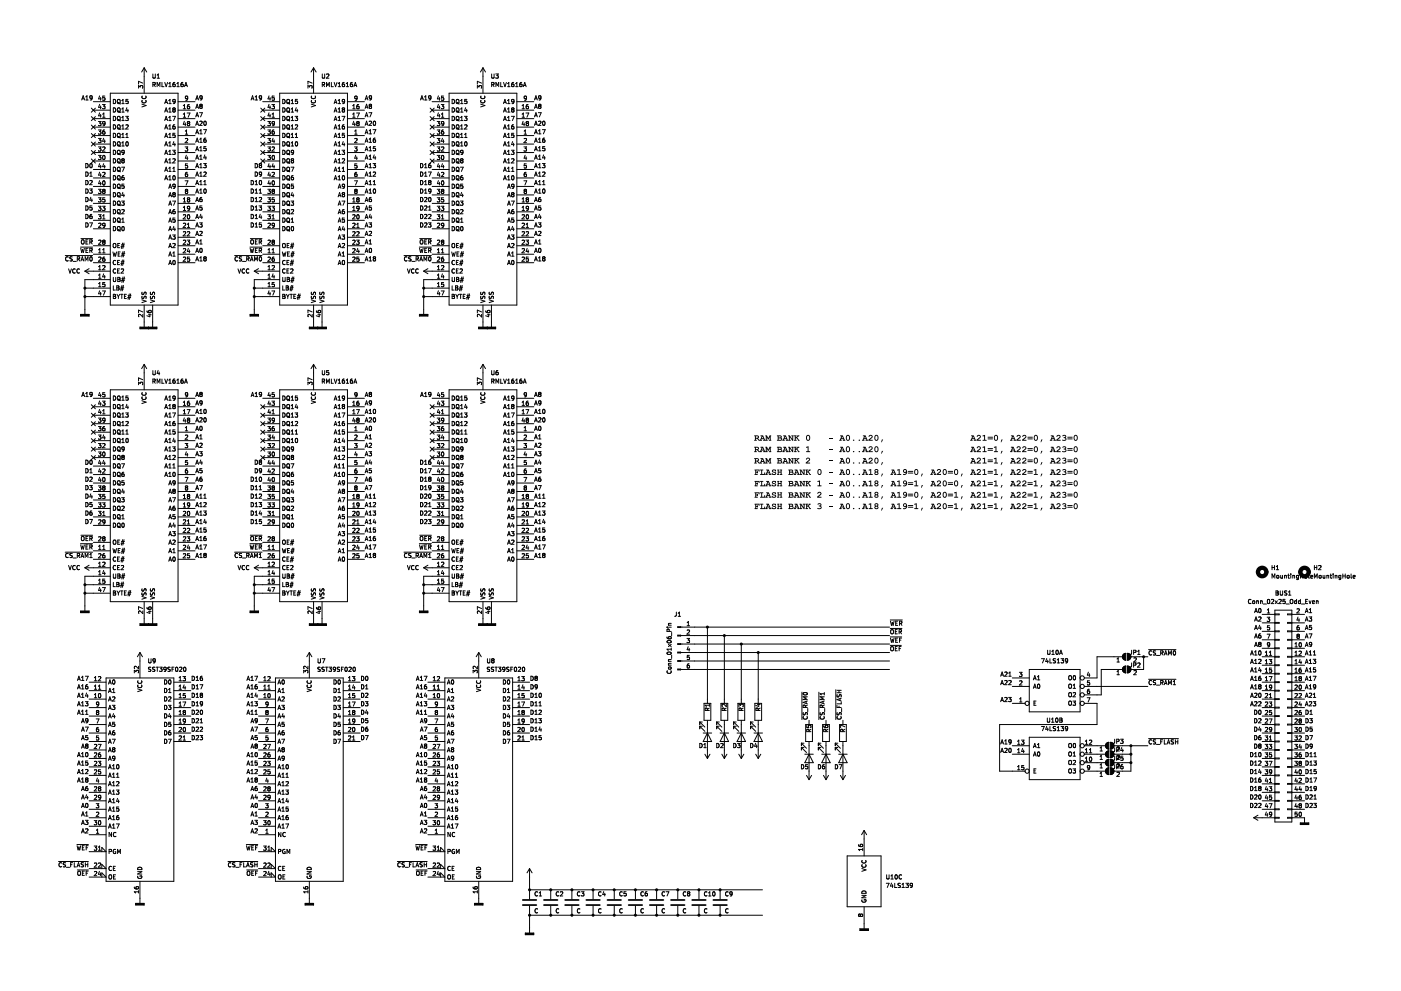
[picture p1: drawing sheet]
<svg xmlns="http://www.w3.org/2000/svg" width="420mm" height="297mm" viewBox="0 0 420 297" stroke-linecap="round" stroke-linejoin="round" font-family="sans-serif">
<g fill="none" stroke="#000" stroke-width=".3">
<path d="M24.5 30l.4-1.3 .5 1.3M24.6 29.6h.6M25.7 29.1l.4-.4v1.3M25.7 30h.7M27.4 37.5l1.2 1.2M27.4 35l1.2 1.2M27.4 32.4l1.2 1.2M27.7 29.2l-.3 .3-.3-.1-.1-.6 .4-.1 .3 .2-.1 .8-.5 .3M28 33h5.1M28 35.6h5.1M28 38.1h5.1M28 30.5h5.1"/>
<path d="M28.6 37.5l-1.2 1.2M28.6 35l-1.2 1.2M28.6 32.4l-1.2 1.2M29.5 36.4h.8l-.4 .5 .3 .1v.6h-.7M29.5 39h.8l-.4 .4 .3 .2v.5h-.7M29.9 28.7l-.3 .9h.8M29.9 31.3l-.3 .9h.8M29.9 33.8l-.3 .9h.8M30.2 29.2v.9M30.2 31.8v.8M30.2 34.3v.8M30.7 31.3h.8l-.4 .5 .3 .1v.6h-.7"/>
<path d="M30.8 34.2l.3-.3v1.2M30.8 35.1h.7M31.4 39l-.6 .3v.7l.2 .2 .4-.1v-.6l-.4-.1-.2 .3M31.4 37.1h-.6l.1-.6 .4-.1 .2 .3-.1 .7-.5 .3M31.4 28.8h-.6v.6l.6-.1v.6h-.6M31.4 37.1h.1M31.5 37l-.1 .1M33.1 27.9h20.3v63.5h-20.3zM34 37.4a.64 .64 0 0 1 .7 .6 .64 .64 0 0 1-.7 .7zM34 34.9a.64 .64 0 0 1 .7 .6 .64 .64 0 0 1-.7 .6zM34 29.8a.64 .64 0 0 1 .7 .6 .64 .64 0 0 1-.7 .7zM34 32.3a.64 .64 0 0 1 .7 .7 .64 .64 0 0 1-.7 .6z"/>
<path d="M34 40a.64 .64 0 0 1 .7 .6 .64 .64 0 0 1-.7 .6zM35.3 32.5l.2-.2 .5 .2-.1 1-.6-.1zM35.3 30l.2-.2 .5 .2-.1 1-.6-.1zM35.3 35.1l.2-.2 .5 .2-.1 1-.6-.1zM35.3 37.6l.2-.2 .5 .2-.1 1-.6-.1zM35.4 30.8l.7 .4M35.4 38.4l.7 .4M35.4 33.3l.7 .4M35.4 35.8l.7 .5M36.5 30.2l.4-.4v1.3M36.5 32.7l.4-.4v1.3M36.5 35.2l.4-.3v1.2"/>
<path d="M36.5 37.8l.4-.4v1.3M36.5 33.6h.8M36.5 36.1h.8M36.5 38.7h.8M36.5 31.1h.8M37.7 34.9h.8l-.5 .5 .4 .1v.5h-.7M37.7 37.5l.5-.1 .3 .4-.8 .9h.8M38 32.3l-.3 .9h.8M38.3 32.8v.8M38.4 29.8h-.6l-.1 .6 .6-.1 .1 .6h-.7M41.6 26.4v-.8l.4 .5 .2-.4h.5v.7M42.5 31.2l1.3 .4-1.3 .5"/>
<path d="M42.7 28.8a.56 .56 0 0 0 .5 .8 .56 .56 0 0 0 .5-.8M42.7 30.1a.56 .56 0 0 0 .5 .8 .56 .56 0 0 0 .5-.8M42.8 24.9l-1.2-.5v.8M43.2 20.3v7.6M43.2 20.3l-.7 1.3M43.2 20.3l.8 1.3M45.8 22.2v1l.3 .2 .5-.2v-1M45.8 25.4l.7-.1v-.5l-.7-.1v1.3M46.1 25.4l.5 .6M47.1 26v-1.3l.4 .9 .5-.9v1.3M47.1 23.4h.7M47.1 22.5l.4-.3v1.2"/>
<path d="M48.6 24.7v1.3h.6M49.4 33.6l.4-1.3 .5 1.3M49.4 36.1l.4-1.2 .5 1.2M49.4 38.7l.4-1.3 .5 1.3M49.4 31.1l.4-1.3 .5 1.3M49.4 24.7l.4 1.3 .5-1.3M49.5 33.2h.6M49.5 35.8h.6M49.5 38.3h.6M49.5 30.7h.6M50.6 30.2l.4-.4v1.3M50.6 32.7l.4-.4v1.3"/>
<path d="M50.6 35.2l.4-.3v1.2M50.6 37.8l.4-.4v1.3M50.6 33.6h.7M50.6 36.1h.7M50.6 38.7h.7M50.6 31.1h.7M50.6 25.1l.4-.4v1.3M50.6 26h.7M51.8 34.9h.8l-.5 1.2M52.1 32.9l-.3 .2 .3 .5 .4-.2-.2-.5M52.1 32.9l-.3-.3 .3-.3 .4 .3-.2 .3M52.1 32.9h.2"/>
<path d="M52.3 31l-.4 .1M52.4 30.9l-.1 .1M52.4 37.4l-.5 .3-.1 .7 .3 .3 .4-.1-.1-.6-.3-.1-.3 .2M52.4 24.7l-.5 .3-.1 .7 .3 .3 .4-.1-.1-.6-.3-.1-.3 .2M52.5 40h-.6l-.1 .6 .6-.1 .1 .6h-.7M52.5 30.3l-.2 .3-.4-.1v-.6l.4-.1 .2 .2-.1 .9M53 25.1l.4-.4v1.3M53 26h.8M53.4 33h5.1M53.4 35.6h5.1M53.4 38.1h5.1M53.4 30.5h5.1"/>
<path d="M54.9 24.7l-.6 .3v.7l.2 .3 .4-.1v-.6l-.4-.1-.2 .2M55 34.2l.3-.3v1.2M55 31.7l.3-.4v1.3M55 32.6h.7M55 35.1h.7M55.3 36.4l-.3 .9h.8M55.3 26l.5-1.3 .4 1.3M55.5 25.6h.6M55.6 36.8v.9M55.6 39.3l.3-.3v1.2M56.1 33.9h.9l-.6 1.2M56.3 29.3l-.2 .3-.4-.1-.1-.6 .5-.1 .2 .2-.1 .8-.5 .3"/>
<path d="M56.4 37l-.2 .2 .2 .5 .5-.3-.2-.4M56.4 37l-.2-.3 .2-.3 .5 .3-.2 .3M56.4 37h.3M56.8 31.3l-.6 .3v.8l.2 .2 .4-.1v-.6l-.4-.1-.2 .3M58.7 30l.4-1.3 .4 1.3M58.7 37.6l.4-1.3 .4 1.3M58.7 32.5l.4-1.3 .4 1.3M58.7 35l.4-1.2 .4 1.2M58.8 39.8h.6M58.8 29.6h.6M58.8 32.1h.6M58.8 37.2h.6"/>
<path d="M58.8 34.7h.6M59.8 33.8h.9l-.5 1.2M59.9 39.2l.4-.3v1.2M59.9 36.4l.5-.1 .2 .4-.8 .9h.8M60.2 31.8l-.3-.3 .3-.3 .4 .3-.2 .3M60.2 31.8l-.3 .2 .3 .5 .4-.2-.2-.5M60.2 31.8h.2M60.6 29.2l-.2 .3-.4-.1v-.6l.4-.1 .2 .2v.8l-.6 .3M61.1 38.9h.8l-.5 1.2M61.2 36.4l.2-.1a.62 .62 0 0 1 .5 .7 .62 .62 0 0 1-.6 .5l-.2-.4zM75.3 30l.4-1.3 .5 1.3M75.4 29.6h.6"/>
<path d="M76.5 29.1l.4-.4v1.3M76.5 30h.7M77.8 28.8v.6M77.8 29.4h.1M77.9 28.8h.5l.1 .6M77.9 28.8h-.1M78.2 37.5l1.2 1.2M78.2 35l1.2 1.2M78.2 32.4l1.2 1.2M78.4 29.4h-.5M78.5 29.4l-.3 .5-.3 .1M78.5 29.2l-.1 .2"/>
<path d="M78.8 33h5.1M78.8 35.6h5.1M78.8 38.1h5.1M78.8 30.5h5.1M79.4 37.5l-1.2 1.2M79.4 35l-1.2 1.2M79.4 32.4l-1.2 1.2M80.3 36.4h.8l-.4 .5 .3 .1v.6h-.7M80.3 39h.8l-.4 .4 .3 .2v.5h-.7M80.7 31.3l-.3 .9h.8M80.7 28.7l-.3 .9h.8M80.7 33.8l-.3 .9h.8"/>
<path d="M81 29.2v.9M81 31.8v.8M81 34.3v.8M81.5 31.3h.8l-.4 .5 .3 .1v.6h-.7M81.6 34.2l.3-.3v1.2M81.6 35.1h.7M82.2 39l-.6 .3v.7l.2 .2 .4-.1v-.6l-.4-.1-.2 .3M82.2 28.8h-.6v.6l.6-.1v.6h-.6M82.3 37l-.2 .2-.4-.1-.1-.6 .5-.1 .2 .3-.1 .7-.5 .3M83.9 27.9h20.3v63.5h-20.3zM84.8 29.8a.64 .64 0 0 1 .7 .6 .64 .64 0 0 1-.7 .7zM84.8 34.9a.64 .64 0 0 1 .7 .6 .64 .64 0 0 1-.7 .6z"/>
<path d="M84.8 40a.64 .64 0 0 1 .7 .6 .64 .64 0 0 1-.7 .6zM84.8 37.4a.64 .64 0 0 1 .7 .6 .64 .64 0 0 1-.7 .7zM84.8 32.3a.64 .64 0 0 1 .7 .7 .64 .64 0 0 1-.7 .6zM86.1 32.5l.2-.2 .5 .2-.1 1-.6-.1zM86.1 30l.2-.2 .5 .2-.1 1-.6-.1zM86.1 35.1l.2-.2 .5 .2-.1 1-.6-.1zM86.1 37.6l.2-.2 .5 .2-.1 1-.6-.1zM86.2 38.4l.7 .4M86.2 33.3l.7 .4M86.2 35.8l.7 .5M86.2 30.8l.7 .4M87.3 30.2l.4-.4v1.3"/>
<path d="M87.3 32.7l.4-.4v1.3M87.3 35.2l.4-.3v1.2M87.3 37.8l.4-.4v1.3M87.3 33.6h.8M87.3 36.1h.8M87.3 38.7h.8M87.3 31.1h.8M88.5 34.9h.8l-.5 .5 .4 .1v.5h-.7M88.5 37.5l.5-.1 .3 .4-.8 .9h.8M88.8 32.3l-.3 .9h.8M89.1 32.8v.8M89.2 29.8h-.6l-.1 .6 .6-.1 .1 .6h-.7"/>
<path d="M92.4 26.4v-.8l.4 .5 .2-.4h.5v.7M93.3 31.2l1.3 .4-1.3 .5M93.5 28.8a.56 .56 0 0 0 .5 .8 .56 .56 0 0 0 .5-.8M93.5 30.1a.56 .56 0 0 0 .5 .8 .56 .56 0 0 0 .5-.8M93.6 24.9l-1.2-.5v.8M94 20.3v7.6M94 20.3l-.7 1.3M94 20.3l.8 1.3M96.6 22.2v1l.3 .2 .5-.2v-1M96.6 25.4l.7-.1v-.5l-.7-.1v1.3M97 25.4l.4 .6M97.9 26v-1.3l.4 .9 .5-.9v1.3"/>
<path d="M97.9 22.3l.5-.1 .2 .3-.7 .9h.7M99.4 24.7v1.3h.6M100.2 31.1l.4-1.3 .5 1.3M100.2 33.6l.4-1.3 .5 1.3M100.2 36.1l.4-1.2 .5 1.2M100.2 38.7l.4-1.3 .5 1.3M100.2 24.7l.4 1.3 .5-1.3M100.3 33.2h.6M100.3 35.8h.6M100.3 38.3h.6M100.3 30.7h.6M101.4 30.2l.4-.4v1.3"/>
<path d="M101.4 32.7l.4-.4v1.3M101.4 35.2l.4-.3v1.2M101.4 37.8l.4-.4v1.3M101.4 33.6h.7M101.4 36.1h.7M101.4 38.7h.7M101.4 31.1h.7M101.4 25.1l.4-.4v1.3M101.4 26h.8M102.6 34.9h.8l-.5 1.2M102.7 33.5h.1M102.9 32.9l-.3-.3 .3-.3 .5 .3-.3 .3"/>
<path d="M102.9 32.9l-.3 .2 .1 .4M102.9 32.9h.2M103.1 32.9l.3 .2-.1 .4h-.6M103.2 37.4l-.5 .3-.1 .7 .3 .3 .4-.1-.1-.6-.3-.1-.3 .2M103.2 24.7l-.5 .3-.1 .7 .3 .3 .4-.1-.1-.6-.3-.1-.3 .2M103.3 40h-.6l-.1 .6 .6-.1 .1 .6h-.7M103.4 30.3l-.3 .3-.4-.1v-.6l.4-.1 .3 .2-.1 .8-.6 .3M103.8 25.1l.4-.4v1.3M103.8 26h.8M104.2 33h5.1M104.2 35.6h5.1M104.2 38.1h5.1"/>
<path d="M104.2 30.5h5.1M105.7 24.7l-.6 .3v.7l.2 .3 .4-.1v-.6l-.4-.1-.2 .2M105.8 31.7l.3-.4v1.3M105.8 34.2l.3-.3v1.2M105.8 32.6h.7M105.8 35.1h.7M106.1 36.4l-.3 .9h.8M106.1 26l.5-1.3 .4 1.3M106.3 25.6h.6M106.4 36.8v.9M106.4 39.3l.3-.3v1.2M106.9 33.9h.9l-.6 1.2"/>
<path d="M107.1 29.3l-.2 .3-.4-.1-.1-.6 .5-.1 .2 .2-.1 .8-.5 .3M107.2 37l-.2 .2 .2 .5 .5-.3-.2-.4M107.2 37l-.2-.3 .2-.3 .5 .3-.2 .3M107.2 37h.3M107.6 31.3l-.6 .3v.8l.2 .2 .4-.1v-.6l-.4-.1-.2 .3M109.5 30l.4-1.3 .4 1.3M109.5 32.5l.4-1.3 .4 1.3M109.5 37.6l.4-1.3 .4 1.3M109.5 35l.4-1.2 .4 1.2M109.6 39.8h.6M109.6 29.6h.6M109.6 32.1h.6"/>
<path d="M109.6 37.2h.6M109.6 34.7h.6M110.7 33.8h.8l-.5 1.2M110.7 39.2l.4-.3v1.2M110.7 36.4l.5-.1 .2 .4-.7 .9h.7M110.8 28.8h.5l.1 .6h-.6zM111 31.8l-.3 .2 .3 .5 .4-.2-.2-.5M111 31.8l-.3-.3 .3-.3 .4 .3-.2 .3M111 31.8h.2M111.4 29.4l-.2 .5-.4 .1M111.4 29.2v.2M111.9 38.9h.8l-.5 1.2"/>
<path d="M112 36.4l.2-.1a.62 .62 0 0 1 .5 .7 .62 .62 0 0 1-.6 .5l-.2-.4zM126.1 30l.4-1.3 .5 1.3M126.2 29.6h.6M127.3 29.1l.4-.4v1.3M127.3 30h.7M129 35l1.2 1.2M129 37.5l1.2 1.2M129 32.4l1.2 1.2M129.3 29.2l-.3 .3-.3-.1-.1-.6 .4-.1 .3 .2-.1 .8-.5 .3M129.6 33h5.1M129.6 35.6h5.1M129.6 38.1h5.1"/>
<path d="M129.6 30.5h5.1M130.2 35l-1.2 1.2M130.2 37.5l-1.2 1.2M130.2 32.4l-1.2 1.2M131.1 36.4h.8l-.4 .5 .3 .1v.6h-.7M131.1 39h.8l-.4 .4 .3 .2v.5h-.7M131.5 31.3l-.3 .9h.8M131.5 28.7l-.3 .9h.8M131.5 33.8l-.3 .9h.8M131.8 29.2v.9M131.8 31.8v.8M131.8 34.3v.8"/>
<path d="M132.3 31.3h.8l-.4 .5 .3 .1v.6h-.7M132.4 34.2l.3-.3v1.2M132.4 35.1h.7M132.4 37.1v-.6l.5-.1 .2 .3v.4M132.4 37.1h.1M133 39l-.6 .3v.7l.2 .2 .4-.1v-.6l-.4-.1-.2 .3M133 37.1h-.5M133 28.8h-.6v.6l.6-.1v.6h-.6M133.1 37.1l-.2 .5-.4 .1M133.1 37l-.1 .1M134.7 27.9h20.3v63.5h-20.3zM135.6 34.9a.64 .64 0 0 1 .7 .6 .64 .64 0 0 1-.7 .6z"/>
<path d="M135.6 37.4a.64 .64 0 0 1 .7 .6 .64 .64 0 0 1-.7 .7zM135.6 29.8a.64 .64 0 0 1 .7 .6 .64 .64 0 0 1-.7 .7zM135.6 32.3a.64 .64 0 0 1 .7 .7 .64 .64 0 0 1-.7 .6zM135.6 40a.64 .64 0 0 1 .7 .6 .64 .64 0 0 1-.7 .6zM136.9 32.5l.2-.2 .5 .2-.1 1-.6-.1zM137 29.9l.6 .1v.6l-.3 .5-.4-.2zM137 37.5l.6 .1v.7l-.3 .4-.4-.2zM137 34.9l.6 .2v.6l-.3 .4-.4-.1zM137 30.8l.7 .4M137 38.4l.7 .4M137 35.8l.7 .5M137 33.3l.7 .4"/>
<path d="M138.1 35.2l.4-.3v1.2M138.1 30.2l.4-.4v1.3M138.1 32.7l.4-.4v1.3M138.1 37.8l.4-.4v1.3M138.1 33.6h.8M138.1 36.1h.8M138.1 38.7h.8M138.1 31.1h.8M139.3 34.9h.8l-.5 .5 .4 .1v.5h-.7M139.3 37.5l.5-.1 .3 .4-.8 .9h.8M139.3 30.9l.1 .1M139.4 30.3l-.1 .1"/>
<path d="M139.4 31h.5M139.4 30.3h.5M139.6 32.3l-.3 .9h.8M139.9 32.8v.8M139.9 30.3l.1 .1M140 30.4v.5M140 29.8h-.6l-.1 .6M140 30.9l-.1 .1M143.2 26.4v-.8l.4 .5 .2-.4h.5v.7M144.2 31.2l1.2 .4-1.2 .5M144.3 28.8a.56 .56 0 0 0 .5 .8 .56 .56 0 0 0 .5-.8M144.3 30.1a.56 .56 0 0 0 .5 .8 .56 .56 0 0 0 .5-.8"/>
<path d="M144.4 24.9l-1.2-.5v.8M144.8 20.3v7.6M144.8 20.3l-.7 1.3M144.8 20.3l.8 1.3M147.4 25.4l.7-.1v-.5l-.7-.1v1.3M147.4 22.2v1l.3 .2 .5-.2v-1M147.8 25.4l.4 .6M148.7 22.2h.7l-.4 .5 .4 .1v.5h-.7M148.7 26v-1.3l.4 .9 .5-.9v1.3M150.2 24.7v1.3h.6M151 31.1l.4-1.3 .5 1.3M151 33.6l.4-1.3 .5 1.3"/>
<path d="M151 36.1l.4-1.2 .5 1.2M151 38.7l.4-1.3 .5 1.3M151 24.7l.4 1.3 .5-1.3M151.1 33.2h.6M151.1 35.8h.6M151.1 38.3h.6M151.1 30.7h.6M152.2 37.8l.4-.4v1.3M152.2 35.2l.4-.3v1.2M152.2 30.2l.4-.4v1.3M152.2 32.7l.4-.4v1.3M152.2 33.6h.7"/>
<path d="M152.2 36.1h.7M152.2 38.7h.7M152.2 31.1h.7M152.2 25.1l.4-.4v1.3M152.2 26h.8M153.4 34.9h.8l-.5 1.2M153.7 32.9l-.3 .2 .3 .5 .5-.2-.3-.5M153.7 32.9l-.3-.3 .3-.3 .5 .3-.3 .3M153.7 32.9h.2M154 37.4l-.5 .3-.1 .7 .3 .3 .4-.1-.1-.6-.3-.1-.3 .2M154 24.7l-.5 .3-.1 .7 .3 .3 .4-.1-.1-.6-.3-.1-.3 .2M154.1 40h-.6l-.1 .6 .6-.1 .1 .6h-.7"/>
<path d="M154.2 30.3l-.3 .3-.4-.1v-.6l.4-.1 .3 .2-.1 .8-.6 .3M154.6 25.1l.4-.4v1.3M154.6 26h.8M155 33h5.1M155 35.6h5.1M155 38.1h5.1M155 30.5h5.1M156.5 24.7l-.6 .3v.7l.2 .3 .4-.1v-.6l-.4-.1-.2 .2M156.6 31.7l.3-.4v1.3M156.6 34.2l.3-.3v1.2M156.6 32.6h.7M156.6 35.1h.7"/>
<path d="M156.9 36.4l-.3 .9h.8M156.9 26l.5-1.3 .4 1.3M157.1 25.6h.6M157.2 36.8v.9M157.2 39.3l.3-.3v1.2M157.7 33.9h.9l-.6 1.2M157.9 29.3l-.2 .3-.4-.1-.1-.6 .5-.1 .2 .2-.1 .8-.5 .3M158 37l-.2 .2 .2 .5 .5-.3-.2-.4M158 37l-.2-.3 .2-.3 .5 .3-.2 .3M158 37h.3M158.4 31.3l-.6 .3v.8l.2 .2 .4-.1v-.6l-.4-.1-.2 .3M160.3 32.5l.4-1.3 .4 1.3"/>
<path d="M160.3 30l.4-1.3 .4 1.3M160.3 37.6l.4-1.3 .4 1.3M160.3 35l.4-1.2 .4 1.2M160.4 39.8h.6M160.4 29.6h.6M160.4 32.1h.6M160.4 37.2h.6M160.4 34.7h.6M161.5 33.8h.8l-.5 1.2M161.5 36.4l.5-.1 .2 .4-.7 .9h.7M161.5 39.2l.4-.3v1.2M161.8 31.8l-.3-.3 .3-.3 .4 .3-.2 .3"/>
<path d="M161.8 31.8l-.3 .2 .3 .5 .4-.2-.2-.5M161.8 31.8h.2M162.2 29.2l-.2 .3-.4-.1v-.6l.4-.1 .2 .2v.8l-.6 .3M162.7 38.9h.8l-.5 1.2M162.8 36.4l.2-.1a.62 .62 0 0 1 .5 .7 .62 .62 0 0 1-.6 .5l-.2-.4zM25.7 59.2a.64 .64 0 0 1 .8 .6 .64 .64 0 0 1-.8 .6zM25.7 49a.64 .64 0 0 1 .8 .7 .64 .64 0 0 1-.8 .6zM25.7 51.6a.64 .64 0 0 1 .8 .6 .64 .64 0 0 1-.8 .6zM25.7 54.1a.64 .64 0 0 1 .8 .6 .64 .64 0 0 1-.8 .7zM25.7 56.6a.64 .64 0 0 1 .8 .7 .64 .64 0 0 1-.8 .6zM26.9 56.6h.8l-.5 .5 .4 .1v.6h-.7M26.9 52.8h.8"/>
<path d="M26.9 54.2l.5-.1 .3 .4-.8 .9h.8M26.9 51.9l.4-.3v1.2M27.1 49.1l.1-.1a.62 .62 0 0 1 .5 .7 .62 .62 0 0 1-.6 .5l-.2-.4zM27.2 59.1l-.3 .9h.8M27.4 40l1.2 1.3M27.4 45.1l1.2 1.2M27.4 42.6l1.2 1.2M27.4 47.7l1.2 1.2M27.5 59.6v.8M28 40.6h5.1M28 43.2h5.1M28 45.7h5.1"/>
<path d="M28 48.3h5.1M28 58.4h5.1M28 55.9h5.1M28 53.3h5.1M28 50.8h5.1M28.6 40l-1.2 1.3M28.6 45.1l-1.2 1.2M28.6 42.6l-1.2 1.2M28.6 47.7l-1.2 1.2M29.5 46.6h.8l-.4 .5 .3 .1v.5l-.6 .1M29.5 59.3h.8l-.4 .5 .3 .1v.5h-.7M29.5 44h.8l-.4 .5 .3 .1v.6h-.6"/>
<path d="M29.5 56.7h.8l-.4 .5 .3 .1v.6h-.7M29.5 41.5h.8l-.4 .5 .3 .1v.5h-.7M29.5 47.7l.1 .1M29.5 45.2h.1M29.9 49.1l-.3 .9h.8M29.9 54.1l-.3 .9h.8M29.9 51.6l-.3 .9h.8M30.2 49.5v.9M30.2 52.1v.8M30.2 54.6v.9M30.8 51.8l.5-.1 .2 .3-.8 .9h.8M30.8 44.2l.5-.2 .2 .4-.8 .9h.8"/>
<path d="M30.9 54.3l.2-.1a.62 .62 0 0 1 .4 .6 .62 .62 0 0 1-.5 .6l-.2-.4zM30.9 46.7l.2-.1a.62 .62 0 0 1 .4 .6 .62 .62 0 0 1-.5 .6l-.2-.4zM31 57.3l-.2 .2 .2 .5 .5-.2-.2-.5M31 57.3h.3M31.1 49.1l-.3 .9h.8M31.1 41.4l-.3 .9h.8M31.4 56.8l-.6 .1 .2 .4M31.4 56.8v.1M31.4 41.9v.9M31.4 49.5v.9M31.4 59.3h-.6v.6l.6-.1v.6h-.6M31.4 56.9l-.1 .4"/>
<path d="M34 47.6a.64 .64 0 0 1 .7 .6 .64 .64 0 0 1-.7 .6zM34 55.2a.64 .64 0 0 1 .7 .6 .64 .64 0 0 1-.7 .7zM34 52.7a.64 .64 0 0 1 .7 .6 .64 .64 0 0 1-.7 .6zM34 45a.64 .64 0 0 1 .7 .7 .64 .64 0 0 1-.7 .6zM34 50.1a.64 .64 0 0 1 .7 .6 .64 .64 0 0 1-.7 .7zM34 42.5a.64 .64 0 0 1 .7 .6 .64 .64 0 0 1-.7 .7zM34 57.7a.64 .64 0 0 1 .7 .7 .64 .64 0 0 1-.7 .6zM35.3 47.8l.2-.2 .5 .2-.1 1-.6-.1zM35.3 50.3l.2-.2 .5 .2-.1 1-.6-.1zM35.3 45.2l.2-.2 .5 .2-.1 1-.6-.1zM35.3 55.4l.2-.2 .5 .2-.1 1-.6-.1zM35.3 40.1l.2-.1 .5 .1-.1 1.1-.6-.2z"/>
<path d="M35.3 42.7l.2-.2 .5 .2-.1 1-.6-.1zM35.3 52.8l.2-.1 .5 .1-.1 1.1-.6-.2zM35.3 57.9l.2-.2 .5 .2-.1 1-.6-.1zM35.4 40.9l.7 .4M35.4 43.5l.7 .4M35.4 46l.7 .4M35.4 58.7l.7 .4M35.4 56.2l.7 .4M35.4 53.6l.7 .4M35.4 51.1l.7 .4M35.4 48.5l.7 .5M36.5 50.1h.8l-.5 1.3"/>
<path d="M36.5 40.3l.4-.3v1.2M36.5 42.9l.4-.4v1.3M36.5 41.2h.8M36.5 43.8h.8M36.8 48.1l-.3-.2 .3-.3 .5 .2-.3 .3M36.8 48.1l-.3 .3 .3 .4 .5-.2-.3-.5M36.8 48.1h.2M36.8 57.7l-.3 .9h.8M37.1 52.7l-.5 .3-.1 .7 .3 .2 .4-.1-.1-.6-.3-.1-.3 .3M37.1 58.2v.8M37.2 55.2h-.6l-.1 .6 .6-.1 .1 .6h-.7M37.3 45.6l-.3 .2h-.3l-.1-.6 .4-.2 .3 .3-.1 .7-.5 .3"/>
<path d="M37.7 40.3l.4-.3v1.2M37.7 41.2h.8M37.9 42.6a.55 .55 0 0 1 .6 .5 .55 .55 0 0 1-.6 .5zM38.3 42.6h.1M49.4 41.2l.4-1.2 .5 1.2M49.4 43.8l.4-1.3 .5 1.3M49.4 46.3l.4-1.3 .5 1.3M49.4 48.8l.4-1.2 .5 1.2M49.4 51.4l.4-1.3 .5 1.3M49.4 53.9l.4-1.2 .5 1.2M49.5 40.9h.6M49.5 43.4h.6"/>
<path d="M49.5 45.9h.6M49.5 48.5h.6M49.5 51h.6M49.5 53.6h.6M50.6 59l.4-1.3 .5 1.3M50.6 56.5l.4-1.3 .5 1.3M50.6 53l.4-.3v1.2M50.6 47.9l.4-.3v1.2M50.6 40.3l.4-.3v1.2M50.6 42.9l.4-.4v1.3M50.6 45.4l.4-.4v1.3M50.6 50.5l.4-.4v1.3"/>
<path d="M50.6 41.2h.7M50.6 43.8h.7M50.6 46.3h.7M50.6 48.8h.7M50.6 53.9h.7M50.6 51.4h.7M50.7 56.1h.6M50.7 58.6h.6M51.8 45h.7l-.4 .5 .4 .1v.6h-.7M51.8 47.7l.5-.1 .2 .3-.7 .9h.7M51.8 50.5l.4-.4v1.3M51.8 51.4h.7"/>
<path d="M51.9 52.8l.2-.1a.62 .62 0 0 1 .5 .6 .62 .62 0 0 1-.6 .6l-.2-.5zM52.1 58.3l-.3 .2 .3 .5 .4-.2-.2-.5M52.1 58.3l-.3-.3 .3-.3 .4 .3-.2 .3M52.1 58.3h.2M52.1 42.4l-.3 .9h.8M52.4 42.9v.9M52.5 55.7l-.2 .3-.4-.1v-.6l.4-.1 .2 .2v.8l-.6 .3M53.4 40.6h5.1M53.4 43.2h5.1M53.4 45.7h5.1M53.4 48.3h5.1M53.4 58.4h5.1"/>
<path d="M53.4 55.9h5.1M53.4 53.3h5.1M53.4 50.8h5.1M55 59.6l.3-.3v1.2M55.5 44h.8l-.4 .5 .3 .1v.6h-.7M55.5 54.2h.9l-.6 1.3M55.6 41.6l.5-.1 .2 .4-.8 .9h.8M55.6 40.2h.7M55.8 57.3l-.2 .2 .2 .5 .5-.2-.2-.5M55.8 57.3l-.2-.3 .2-.3 .5 .3-.2 .3M55.8 57.3h.3M55.9 46.5l-.3 .9h.8"/>
<path d="M56.2 51.7l-.6 .3v.7l.2 .2 .4-.1v-.6l-.4-.1-.2 .3M56.2 47v.8M56.2 49.1h-.6v.6h.6v.6h-.6M56.4 59.8l-.2-.2 .2-.3 .5 .2-.2 .3M56.4 59.8l-.2 .3 .2 .4 .5-.2-.2-.5M56.4 59.8h.3M58.7 52.8l.4-1.2 .4 1.2M58.7 45.2l.4-1.3 .4 1.3M58.7 55.4l.4-1.3 .4 1.3M58.7 47.7l.4-1.2 .4 1.2M58.7 50.3l.4-1.3 .4 1.3M58.7 42.7l.4-1.3 .4 1.3"/>
<path d="M58.7 57.9l.4-1.3 .4 1.3M58.7 40.1l.4-1.2 .4 1.2M58.8 42.3h.6M58.8 49.9h.6M58.8 47.4h.6M58.8 55h.6M58.8 57.5h.6M58.8 44.8h.6M58.8 52.5h.6M59.9 57l.4-.4v1.3M59.9 54.5l.4-.4v1.3M59.9 51.9l.4-.3v1.2"/>
<path d="M59.9 41.8l.4-.4v1.3M59.9 44.3l.4-.4v1.3M59.9 46.8l.4-.3v1.2M59.9 49.4l.4-.4v1.3M59.9 42.7h.7M59.9 50.3h.7M59.9 47.7h.7M59.9 52.8h.7M59.9 55.4h.7M59.9 57.9h.7M59.9 45.2h.7M59.9 40.1h.7"/>
<path d="M60.5 59.2l-.5 .3-.1 .7 .3 .2 .4-.1-.1-.6h-.3l-.3 .2M61.1 49h.7l-.4 .5 .4 .1v.6h-.7M61.1 54.5l.4-.4v1.3M61.1 51.7l.5-.1 .2 .3-.7 .9h.7M61.1 55.4h.7M61.2 56.8l.2-.2a.62 .62 0 0 1 .5 .7 .62 .62 0 0 1-.6 .5l-.2-.4zM61.4 46.4l-.3 .9h.8M61.7 41.4l-.5 .3-.1 .7 .3 .3 .4-.2-.1-.6h-.3l-.3 .2M61.7 46.9v.8M61.8 43.9h-.6l-.1 .6h.6l.1 .6h-.7M75.3 54.1a.64 .64 0 0 1 .7 .6 .64 .64 0 0 1-.7 .7zM75.3 56.6a.64 .64 0 0 1 .7 .7 .64 .64 0 0 1-.7 .6z"/>
<path d="M75.3 59.2a.64 .64 0 0 1 .7 .6 .64 .64 0 0 1-.7 .6zM76.5 49a.64 .64 0 0 1 .8 .7 .64 .64 0 0 1-.8 .6zM76.5 51.6a.64 .64 0 0 1 .8 .6 .64 .64 0 0 1-.8 .6zM76.5 54.5l.4-.4v1.3M76.5 57l.4-.4v1.3M76.5 59.5l.4-.3v1.2M76.5 55.4h.7M76.5 57.9h.7M77.7 57l.4-.4v1.3M77.7 59.3l.5-.1 .3 .3-.8 .9h.8M77.7 57.9h.8M77.8 49.1l.2 .5"/>
<path d="M77.8 52.2v-.5l.4-.1 .3 .2v.5M77.8 52.2l.1 .1M77.9 54.2l.1-.1a.62 .62 0 0 1 .5 .7 .62 .62 0 0 1-.6 .5l-.2-.4zM77.9 49.1h.5l-.2 .5M77.9 49.1h-.1M78 49.6l-.3 .2 .3 .5 .5-.3-.3-.4M78 49.6h.2M78.2 42.6l1.2 1.2M78.2 40l1.2 1.3M78.2 45.1l1.2 1.2M78.2 47.7l1.2 1.2M78.4 52.2l-.5 .1"/>
<path d="M78.5 52.3l-.3 .5h-.3M78.5 52.1l-.1 .1M78.8 40.6h5.1M78.8 43.2h5.1M78.8 45.7h5.1M78.8 48.3h5.1M78.8 58.4h5.1M78.8 55.9h5.1M78.8 53.3h5.1M78.8 50.8h5.1M79.4 42.6l-1.2 1.2M79.4 40l-1.2 1.3"/>
<path d="M79.4 45.1l-1.2 1.2M79.4 47.7l-1.2 1.2M80.3 46.6h.8l-.4 .5 .3 .1v.5h-.7M80.3 44h.8l-.4 .5 .3 .1v.6h-.7M80.3 56.7h.8l-.4 .5 .3 .1v.6h-.7M80.3 41.5h.8l-.4 .5 .3 .1v.5h-.7M80.3 59.3h.8l-.4 .5 .3 .1v.5h-.7M80.7 54.1l-.3 .9h.8M80.7 49.1l-.3 .9h.8M80.7 51.6l-.3 .9h.8M81 49.5v.9M81 52.1v.8"/>
<path d="M81 54.6v.9M81.6 44.2l.5-.2 .2 .4-.8 .9h.8M81.6 51.8l.5-.1 .2 .3-.8 .9h.8M81.7 46.7l.2-.1a.62 .62 0 0 1 .4 .6 .62 .62 0 0 1-.5 .6l-.2-.4zM81.7 54.3l.2-.1a.62 .62 0 0 1 .4 .6 .62 .62 0 0 1-.5 .6l-.2-.4zM81.8 57.3l-.2-.3 .2-.3 .5 .3-.2 .3M81.8 57.3l-.2 .2 .2 .5 .5-.2-.2-.5M81.8 57.3h.3M81.9 49.1l-.3 .9h.8M81.9 41.4l-.3 .9h.8M82.2 41.9v.9M82.2 49.5v.9"/>
<path d="M82.2 59.3h-.6v.6l.6-.1v.6h-.6M84.8 55.2a.64 .64 0 0 1 .7 .6 .64 .64 0 0 1-.7 .7zM84.8 47.6a.64 .64 0 0 1 .7 .6 .64 .64 0 0 1-.7 .6zM84.8 45a.64 .64 0 0 1 .7 .7 .64 .64 0 0 1-.7 .6zM84.8 52.7a.64 .64 0 0 1 .7 .6 .64 .64 0 0 1-.7 .6zM84.8 42.5a.64 .64 0 0 1 .7 .6 .64 .64 0 0 1-.7 .7zM84.8 57.7a.64 .64 0 0 1 .7 .7 .64 .64 0 0 1-.7 .6zM84.8 50.1a.64 .64 0 0 1 .7 .6 .64 .64 0 0 1-.7 .7zM86.1 57.9l.2-.2 .5 .2-.1 1-.6-.1zM86.1 50.3l.2-.2 .5 .2-.1 1-.6-.1zM86.1 55.4l.2-.2 .5 .2-.1 1-.6-.1zM86.1 52.8l.2-.1 .5 .1-.1 1.1-.6-.2z"/>
<path d="M86.1 40.1l.2-.1 .5 .1-.1 1.1-.6-.2zM86.1 45.2l.2-.2 .5 .2-.1 1-.6-.1zM86.1 42.7l.2-.2 .5 .2-.1 1-.6-.1zM86.1 47.8l.2-.2 .5 .2-.1 1-.6-.1zM86.2 40.9l.7 .4M86.2 51.1l.7 .4M86.2 53.6l.7 .4M86.2 43.5l.7 .4M86.2 56.2l.7 .4M86.2 58.7l.7 .4M86.2 48.5l.7 .5M86.2 46l.7 .4"/>
<path d="M87.3 50.1h.8l-.5 1.3M87.3 40.3l.4-.3v1.2M87.3 42.9l.4-.4v1.3M87.3 41.2h.8M87.3 43.8h.8M87.4 53.8l.1 .1M87.4 53.3l-.1 .1M87.5 53.2l.3-.1 .3 .3-.2 .5h-.4M87.5 48.2h-.1M87.5 53.2l-.1 .1M87.6 48.1l-.3-.2 .3-.3 .5 .2-.3 .3M87.6 48.1l-.1 .1"/>
<path d="M87.6 48.1h.2M87.6 57.7l-.3 .9h.8M87.8 48.1l.3 .3-.3 .4-.4-.1v-.5M87.9 52.7l-.5 .3v.8M87.9 58.2v.8M88 55.2h-.6l-.1 .6 .6-.1 .1 .6h-.7M88.1 45.6l-.3 .2h-.3l-.1-.6 .4-.2 .3 .3-.1 .7-.5 .3M88.5 40.3l.4-.3v1.2M88.5 41.2h.8M88.7 42.6l.1-.1a.62 .62 0 0 1 .5 .6 .62 .62 0 0 1-.6 .6l-.2-.4zM88.7 42.6h.1M100.2 41.2l.4-1.2 .5 1.2"/>
<path d="M100.2 43.8l.4-1.3 .5 1.3M100.2 46.3l.4-1.3 .5 1.3M100.2 48.8l.4-1.2 .5 1.2M100.2 51.4l.4-1.3 .5 1.3M100.2 53.9l.4-1.2 .5 1.2M100.3 40.9h.6M100.3 43.4h.6M100.3 45.9h.6M100.3 48.5h.6M100.3 51h.6M100.3 53.6h.6M101.4 59l.4-1.3 .5 1.3"/>
<path d="M101.4 56.5l.4-1.3 .5 1.3M101.4 47.9l.4-.3v1.2M101.4 40.3l.4-.3v1.2M101.4 42.9l.4-.4v1.3M101.4 45.4l.4-.4v1.3M101.4 50.5l.4-.4v1.3M101.4 53l.4-.3v1.2M101.4 41.2h.7M101.4 43.8h.7M101.4 46.3h.7M101.4 48.8h.7M101.4 53.9h.7"/>
<path d="M101.4 51.4h.7M101.5 56.1h.6M101.5 58.6h.6M102.6 45h.8l-.5 .5 .4 .1v.6h-.7M102.6 47.7l.5-.1 .3 .3-.8 .9h.8M102.6 50.5l.4-.4v1.3M102.6 51.4h.8M102.7 58.2v-.3l.4-.2 .3 .3-.3 .3M102.7 58.2h.1M102.7 52.8l.2-.1a.62 .62 0 0 1 .5 .6 .62 .62 0 0 1-.6 .6l-.2-.5zM102.7 58.2l.2 .1M102.9 58.3l-.3 .2 .3 .5 .5-.2-.3-.5"/>
<path d="M102.9 58.3h.2M102.9 42.4l-.3 .9h.8M103.2 42.9v.9M103.4 55.7l-.3 .3-.4-.1v-.6l.4-.1 .3 .2-.1 .8-.6 .3M104.2 40.6h5.1M104.2 43.2h5.1M104.2 45.7h5.1M104.2 48.3h5.1M104.2 58.4h5.1M104.2 55.9h5.1M104.2 53.3h5.1M104.2 50.8h5.1"/>
<path d="M105.8 59.6l.3-.3v1.2M106.3 44h.8l-.4 .5 .3 .1v.6h-.7M106.3 54.2h.9l-.6 1.3M106.4 41.6l.5-.1 .2 .4-.8 .9h.8M106.4 40.2h.7M106.4 56.9l.2 .4M106.5 56.8l.5 .1-.1 .4M106.5 56.8l-.1 .1M106.6 57.3l-.2 .2 .2 .5 .5-.2-.2-.5M106.6 57.3h.3M106.7 46.5l-.3 .9h.8M107 51.7l-.6 .3v.7l.2 .2 .4-.1v-.6l-.4-.1-.2 .3"/>
<path d="M107 47v.8M107 49.1h-.6v.6h.6v.6h-.6M107.2 59.8l-.2 .3 .2 .4 .5-.2-.2-.5M107.2 59.8l-.2-.2 .2-.3 .5 .2-.2 .3M107.2 59.8h.3M109.5 47.7l.4-1.2 .4 1.2M109.5 55.4l.4-1.3 .4 1.3M109.5 57.9l.4-1.3 .4 1.3M109.5 45.2l.4-1.3 .4 1.3M109.5 52.8l.4-1.2 .4 1.2M109.5 50.3l.4-1.3 .4 1.3M109.5 42.7l.4-1.3 .4 1.3"/>
<path d="M109.5 40.1l.4-1.2 .4 1.2M109.6 42.3h.6M109.6 49.9h.6M109.6 47.4h.6M109.6 55h.6M109.6 57.5h.6M109.6 44.8h.6M109.6 52.5h.6M110.7 54.5l.4-.4v1.3M110.7 57l.4-.4v1.3M110.7 41.8l.4-.4v1.3M110.7 44.3l.4-.4v1.3"/>
<path d="M110.7 46.8l.4-.3v1.2M110.7 49.4l.4-.4v1.3M110.7 51.9l.4-.3v1.2M110.7 42.7h.7M110.7 50.3h.7M110.7 47.7h.7M110.7 52.8h.7M110.7 55.4h.7M110.7 57.9h.7M110.7 45.2h.7M110.7 40.1h.7M110.8 59.8l.5-.1 .1 .6-.6 .1z"/>
<path d="M110.8 59.8l-.1 .1M111.3 59.2h-.3l-.3 .5M111.9 49h.7l-.4 .5 .4 .1v.6h-.7M111.9 51.7l.5-.1 .2 .3-.7 .9h.7M111.9 55.4h.7M111.9 54.5l.4-.4v1.3M112 56.8l.2-.2a.62 .62 0 0 1 .5 .7 .62 .62 0 0 1-.6 .5l-.2-.4zM112.2 46.4l-.3 .9h.8M112.5 46.9v.8M112.5 41.4l-.5 .3-.1 .7 .3 .3 .4-.2-.1-.6h-.3l-.3 .2M112.6 43.9h-.6l-.1 .6h.6l.1 .6h-.7M126.1 49a.64 .64 0 0 1 .7 .7 .64 .64 0 0 1-.7 .6z"/>
<path d="M126.1 51.6a.64 .64 0 0 1 .7 .6 .64 .64 0 0 1-.7 .6zM126.1 54.1a.64 .64 0 0 1 .7 .6 .64 .64 0 0 1-.7 .7zM126.1 56.6a.64 .64 0 0 1 .7 .7 .64 .64 0 0 1-.7 .6zM126.1 59.2a.64 .64 0 0 1 .7 .6 .64 .64 0 0 1-.7 .6zM127.3 49.4l.4-.4v1.3M127.3 50.3h.7M127.3 59.3l.5-.1 .2 .3-.7 .9h.7M127.3 52.8h.7M127.3 51.9l.4-.3v1.2M127.3 54.5l.4-.4v1.3M127.3 57l.4-.4v1.3M127.3 55.4h.7"/>
<path d="M127.3 57.9h.7M128.5 51.6h.8l-.5 1.2M128.7 59.2h.1a.62 .62 0 0 1 .5 .6 .62 .62 0 0 1-.6 .6l-.2-.4zM128.8 54.6l-.3-.2 .3-.3 .5 .2-.3 .3M128.8 54.6l-.3 .3 .3 .5 .5-.3-.3-.5M128.8 54.6h.2M129 40l1.2 1.3M129 42.6l1.2 1.2M129 45.1l1.2 1.2M129 47.7l1.2 1.2M129.1 49l-.5 .3-.1 .7 .3 .3 .4-.1-.1-.6-.3-.1-.3 .2M129.3 57.2l-.3 .2h-.3l-.1-.6 .4-.2 .3 .3-.1 .7-.5 .3"/>
<path d="M129.6 40.6h5.1M129.6 43.2h5.1M129.6 45.7h5.1M129.6 48.3h5.1M129.6 58.4h5.1M129.6 55.9h5.1M129.6 53.3h5.1M129.6 50.8h5.1M130.2 40l-1.2 1.3M130.2 42.6l-1.2 1.2M130.2 45.1l-1.2 1.2M130.2 47.7l-1.2 1.2"/>
<path d="M131.1 59.3h.8l-.4 .5 .3 .1v.5h-.7M131.1 45.2h.7M131.1 41.5h.8l-.4 .5 .3 .1v.5h-.7M131.1 46.6h.8l-.4 .5 .3 .1v.5M131.1 56.7h.8l-.4 .5 .3 .1v.6h-.7M131.1 44h.8l-.4 .5 .3 .1M131.1 47.7l.7 .1M131.5 54.1l-.3 .9h.8M131.5 49.1l-.3 .9h.8M131.5 51.6l-.3 .9h.8M131.8 49.5v.9M131.8 52.1v.8"/>
<path d="M131.8 54.6v.9M131.8 44.6h.1M131.8 44.6v.6M131.8 45.2h.1M131.8 47.7v.1M132.4 44.2l.5-.2 .2 .4-.8 .9h.8M132.4 51.8l.5-.1 .2 .3-.8 .9h.8M132.4 56.9l.2 .4M132.5 56.8l.5 .1-.1 .4M132.5 54.3l.2-.1a.62 .62 0 0 1 .4 .6 .62 .62 0 0 1-.5 .6l-.2-.4zM132.5 46.7l.2-.1a.62 .62 0 0 1 .4 .6 .62 .62 0 0 1-.5 .6l-.2-.4zM132.5 56.8l-.1 .1"/>
<path d="M132.6 57.3l-.2 .2 .2 .5 .5-.2-.2-.5M132.6 57.3h.3M132.7 49.1l-.3 .9h.8M132.7 41.4l-.3 .9h.8M133 41.9v.9M133 49.5v.9M133 59.3h-.6v.6l.6-.1v.6h-.6M135.6 47.6a.64 .64 0 0 1 .7 .6 .64 .64 0 0 1-.7 .6zM135.6 57.7a.64 .64 0 0 1 .7 .7 .64 .64 0 0 1-.7 .6zM135.6 55.2a.64 .64 0 0 1 .7 .6 .64 .64 0 0 1-.7 .7zM135.6 50.1a.64 .64 0 0 1 .7 .6 .64 .64 0 0 1-.7 .7zM135.6 42.5a.64 .64 0 0 1 .7 .6 .64 .64 0 0 1-.7 .7z"/>
<path d="M135.6 45a.64 .64 0 0 1 .7 .7 .64 .64 0 0 1-.7 .6zM135.6 52.7a.64 .64 0 0 1 .7 .6 .64 .64 0 0 1-.7 .6zM136.9 45.2l.2-.2 .5 .2-.1 1-.6-.1zM136.9 50.3l.2-.2 .5 .2-.1 1-.6-.1zM137 57.8l.6 .1v.7l-.3 .4-.4-.2zM137 40l.6 .1v.7l-.3 .4-.4-.2zM137 52.7l.6 .1v.7l-.3 .4-.4-.2zM137 55.3l.6 .1v.6l-.3 .5-.4-.2zM137 47.6l.6 .2v.6l-.3 .4-.4-.1zM137 42.6l.6 .1v.6l-.3 .5-.4-.2zM137 56.2l.7 .4M137 58.7l.7 .4"/>
<path d="M137 53.6l.7 .4M137 40.9l.7 .4M137 48.5l.7 .5M137 46l.7 .4M137 43.5l.7 .4M137 51.1l.7 .4M138.1 50.1h.8l-.5 1.3M138.1 40.3l.4-.3v1.2M138.1 42.9l.4-.4v1.3M138.1 41.2h.8M138.1 43.8h.8M138.4 48.1l-.3-.2 .3-.3 .5 .2-.3 .3"/>
<path d="M138.4 48.1l-.3 .3 .3 .4 .5-.2-.3-.5M138.4 48.1h.2M138.4 57.7l-.3 .9h.8M138.7 52.7l-.5 .3-.1 .7 .3 .2 .4-.1-.1-.6-.3-.1-.3 .3M138.7 58.2v.8M138.8 55.2h-.6l-.1 .6 .6-.1 .1 .6h-.7M138.9 45.6l-.3 .2h-.3l-.1-.6 .4-.2 .3 .3-.1 .7-.5 .3M139.3 40.3l.4-.3v1.2M139.3 41.2h.8M139.5 42.6l.1-.1a.62 .62 0 0 1 .5 .6 .62 .62 0 0 1-.6 .6l-.2-.4zM151 41.2l.4-1.2 .5 1.2M151 43.8l.4-1.3 .5 1.3"/>
<path d="M151 46.3l.4-1.3 .5 1.3M151 48.8l.4-1.2 .5 1.2M151 53.9l.4-1.2 .5 1.2M151 51.4l.4-1.3 .5 1.3M151.1 40.9h.6M151.1 43.4h.6M151.1 45.9h.6M151.1 48.5h.6M151.1 51h.6M151.1 53.6h.6M152.2 59l.4-1.3 .5 1.3M152.2 56.5l.4-1.3 .5 1.3"/>
<path d="M152.2 47.9l.4-.3v1.2M152.2 42.9l.4-.4v1.3M152.2 40.3l.4-.3v1.2M152.2 45.4l.4-.4v1.3M152.2 50.5l.4-.4v1.3M152.2 53l.4-.3v1.2M152.2 41.2h.7M152.2 43.8h.7M152.2 46.3h.7M152.2 48.8h.7M152.2 53.9h.7M152.2 51.4h.7"/>
<path d="M152.3 56.1h.6M152.3 58.6h.6M153.4 45h.8l-.5 .5 .4 .1v.6h-.7M153.4 47.7l.5-.1 .3 .3-.8 .9h.8M153.4 50.5l.4-.4v1.3M153.4 51.4h.8M153.6 52.7h.1a.62 .62 0 0 1 .5 .6 .62 .62 0 0 1-.6 .6l-.2-.5zM153.7 58.3l-.3 .2 .3 .5 .5-.2-.3-.5M153.7 58.3l-.3-.3 .3-.3 .5 .3-.3 .3M153.7 58.3h.2M153.7 42.4l-.3 .9h.8M154 42.9v.9"/>
<path d="M154 53.8v.1M154.2 55.7l-.3 .3-.4-.1v-.6l.4-.1 .3 .2-.1 .8-.6 .3M155 40.6h5.1M155 43.2h5.1M155 45.7h5.1M155 48.3h5.1M155 58.4h5.1M155 55.9h5.1M155 53.3h5.1M155 50.8h5.1M156.6 59.6l.3-.3v1.2M157.1 44h.8l-.4 .5 .3 .1v.6h-.6"/>
<path d="M157.1 54.2h.9l-.6 1.3M157.1 45.2h.1M157.2 41.6l.5-.1 .2 .4-.8 .9h.8M157.2 40.2h.7M157.4 57.3l-.2-.3 .2-.3 .5 .3-.2 .3M157.4 57.3l-.2 .2 .2 .5 .5-.2-.2-.5M157.4 57.3h.3M157.5 46.5l-.3 .9h.8M157.8 51.7l-.6 .3v.7l.2 .2 .4-.1v-.6l-.4-.1-.2 .3M157.8 47v.8M157.8 49.1h-.6v.6h.6v.6h-.6M158 59.8l-.2-.2 .2-.3 .5 .2-.2 .3"/>
<path d="M158 59.8l-.2 .3 .2 .4 .4-.1v-.5M158 59.8h.3M158.3 59.8l.1 .1M158.4 59.9h.1M160.3 57.9l.4-1.3 .4 1.3M160.3 42.7l.4-1.3 .4 1.3M160.3 50.3l.4-1.3 .4 1.3M160.3 55.4l.4-1.3 .4 1.3M160.3 52.8l.4-1.2 .4 1.2M160.3 40.1l.4-1.2 .4 1.2M160.3 47.7l.4-1.2 .4 1.2M160.3 45.2l.4-1.3 .4 1.3"/>
<path d="M160.4 42.3h.6M160.4 49.9h.6M160.4 47.4h.6M160.4 55h.6M160.4 57.5h.6M160.4 44.8h.6M160.4 52.5h.6M161.5 54.5l.4-.4v1.3M161.5 51.9l.4-.3v1.2M161.5 57l.4-.4v1.3M161.5 42.7h.7M161.5 41.8l.4-.4v1.3"/>
<path d="M161.5 44.3l.4-.4v1.3M161.5 46.8l.4-.3v1.2M161.5 49.4l.4-.4v1.3M161.5 50.3h.7M161.5 47.7h.7M161.5 52.8h.7M161.5 55.4h.7M161.5 57.9h.7M161.5 45.2h.7M161.5 40.1h.7M162.1 59.2l-.5 .3-.1 .7 .3 .2 .4-.1-.1-.6h-.3l-.3 .2M162.7 49h.7l-.4 .5 .4 .1v.6h-.7"/>
<path d="M162.7 51.7l.5-.1 .2 .3-.7 .9h.7M162.7 55.4h.7M162.7 54.5l.4-.4v1.3M162.8 56.8l.2-.2a.62 .62 0 0 1 .5 .7 .62 .62 0 0 1-.6 .5l-.2-.4zM163 46.4l-.3 .9h.8M163.3 41.4l-.5 .3-.1 .7 .3 .3 .4-.2-.1-.6h-.3l-.3 .2M163.3 46.9v.8M163.4 43.9h-.6l-.1 .6h.6l.1 .6h-.7M19.6 76.6h8.2M20.5 77.1a.56 .56 0 0 0-.8 .5 .56 .56 0 0 0 .8 .5M21.7 77l-.7 .1a.53 .53 0 0 0 .6 .6l-.1 .5h-.6M21.9 78.4h1"/>
<path d="M23.2 77.6h.6v-.5l-.6-.1v1.2M23.5 77.6l.4 .6M24.2 74.1h3.6M24.2 74.4l.3 1.3 .3-.9 .2 .9 .3-1.3M24.3 78.2l.4-1.2 .4 1.2M24.3 71.5h3.5M24.4 77.9h.6M24.6 71.9l.6 .2v.6l-.3 .4-.4-.1zM25.5 78.2v-1.2l.5 .9 .4-.9v1.2M25.7 61.7a.64 .64 0 0 1 .8 .7 .64 .64 0 0 1-.8 .6zM25.7 64.3a.64 .64 0 0 1 .8 .6 .64 .64 0 0 1-.8 .6zM25.7 66.8a.64 .64 0 0 1 .8 .6 .64 .64 0 0 1-.8 .7z"/>
<path d="M25.8 72.5h.4M25.8 75h.4M26.4 71.9h-.6v1.2h.6M26.4 74.4h-.6v1.3h.6M26.9 66.8h.8l-.5 1.3M26.9 72.5h.6l.1-.5-.7-.1v1.2M26.9 75.1l.6-.1 .1-.5-.7-.1v1.3M27.1 77.1l.1-.1a.62 .62 0 0 1 .5 .6 .62 .62 0 0 1-.6 .6l-.2-.5zM27.2 75.1l.5 .6M27.2 72.5l.5 .6M27.5 64.3l-.5 .3-.1 .7 .3 .2 .4-.1-.1-.6-.3-.1-.3 .3M27.6 61.7h-.6l-.1 .6h.6l.1 .6h-.7"/>
<path d="M28 76.2h5.1M28 61h5.1M28 63.5h5.1M28 66h5.1M28 68.6h5.1M28 73.7h5.1M28 78.7h5.1M29.5 64.4h.8l-.4 .4 .3 .2v.5l-.6 .1M29.5 61.8h.8l-.4 .5 .3 .1v.6h-.7M29.5 65.5l.1 .1M29.6 67l.5-.1 .2 .4-.8 .9h.8M29.6 77.2l.5-.1 .2 .3-.8 .9h.8"/>
<path d="M29.6 80l.3-.4v1.3M29.6 72.1l.5-.1 .2 .3-.8 .9h.8M29.6 74.9l.3-.4v1.3M29.6 75.8h.7M30.7 61.8h.8l-.4 .5 .3 .1v.6h-.7M30.8 79.7l.5-.1 .2 .4-.8 .9h.8M30.8 74.9l.3-.4v1.3M30.8 64.7l.3-.3v1.2M30.8 75.8h.7M30.8 65.6h.7M31 72.5h.3M31 72.5l-.2 .3 .2 .4 .5-.2-.2-.5"/>
<path d="M31.4 77.1l-.6 .3v.7l.2 .2 .4-.1v-.6l-.4-.1-.2 .3M31.4 72.5h-.1M31.4 72.4v-.3l-.4-.1-.2 .2 .2 .3M31.4 72.4v.1M31.5 67.4l-.2 .3-.4-.1-.1-.6 .5-.1 .2 .2-.1 .8-.5 .3M33.9 75.5l.3 1.3 .2-.9 .3 .9 .3-1.3M34 62.8a.64 .64 0 0 1 .7 .6 .64 .64 0 0 1-.7 .7zM34 67.9a.64 .64 0 0 1 .7 .6 .64 .64 0 0 1-.7 .7zM34 60.3a.64 .64 0 0 1 .7 .6 .64 .64 0 0 1-.7 .6zM34 65.4a.64 .64 0 0 1 .7 .6 .64 .64 0 0 1-.7 .6zM34 73.2l.2-.2 .5 .2-.1 1-.6-.1zM34.7 78.2a.56 .56 0 0 0-.8 .5 .56 .56 0 0 0 .8 .5"/>
<path d="M35.3 63l.2-.2 .5 .2-.1 1-.6-.1zM35.3 60.5l.2-.2 .5 .2-.1 1-.6-.1zM35.3 68.1l.2-.2 .5 .2-.1 1-.6-.1zM35.3 65.5l.2-.1 .5 .1-.1 1.1-.6-.2zM35.3 78.7h.4M35.3 73.6h.4M35.4 76.1h.5M35.4 61.2l.7 .5M35.4 63.8l.7 .4M35.4 68.9l.7 .4M35.4 66.3l.7 .4M35.9 78.1h-.6v1.2h.6"/>
<path d="M35.9 73h-.6v1.2h.6M36 75.5h-.6v1.3h.6M36.2 79h.9M36.3 73.9h.9M36.3 78.5h1M36.4 76.5h.9M36.4 73.4h.9M36.5 60.3h.8l-.5 .5 .4 .1v.5h-.7M36.5 75.9h.9M36.5 62.9l.5-.1 .3 .4-.8 .9h.8M36.5 65.7l.4-.3v1.2M36.5 66.6h.8"/>
<path d="M36.7 68l.1-.1a.62 .62 0 0 1 .5 .6 .62 .62 0 0 1-.6 .6l-.2-.4zM36.7 77.9l-.4 1.7M36.8 72.9l-.4 1.6M36.9 75.4l-.4 1.6M37.1 77.9l-.3 1.7M37.2 72.9l-.4 1.6M37.3 75.4l-.3 1.6M50.6 71.7l.4-1.3 .5 1.3M50.6 61.5l.4-1.2 .5 1.2M50.6 64.1l.4-1.3 .5 1.3M50.6 66.6l.4-1.2 .5 1.2M50.6 69.2l.4-1.3 .5 1.3"/>
<path d="M50.6 74.2l.4-1.2 .5 1.2M50.6 76.8l.4-1.3 .5 1.3M50.6 79.3l.4-1.2 .5 1.2M50.7 61.2h.6M50.7 63.7h.6M50.7 66.3h.6M50.7 68.8h.6M50.7 71.3h.6M50.7 73.9h.6M50.7 76.4h.6M50.7 79h.6M51.8 70.4h.7l-.4 .5 .4 .1v.6h-.7"/>
<path d="M51.8 60.3h.8l-.5 1.2M51.8 73.1l.5-.1 .2 .3-.7 .9h.7M51.8 75.9l.4-.4v1.3M51.8 76.8h.7M51.9 78.2l.2-.1a.62 .62 0 0 1 .5 .6 .62 .62 0 0 1-.6 .6l-.2-.5zM52 62.9l-.2 .9 .3 .3 .4-.1-.1-.6-.3-.1-.3 .2M52.1 62.9h-.1M52.1 67.8l-.3 .9h.8M52.4 68.3v.9M52.4 62.8l-.3 .1M52.5 65.4h-.6l-.1 .6 .6-.1 .1 .6h-.7M53.4 76.2h5.1"/>
<path d="M53.4 61h5.1M53.4 63.5h5.1M53.4 66h5.1M53.4 68.6h5.1M53.4 71.1h5.1M53.4 73.7h5.1M53.4 78.7h5.1M55 64.5l.5-.1 .2 .3-.8 .9h.8M55 69.6l.5-.2 .2 .4-.8 .9h.8M55 72.1l.5-.1 .2 .3-.8 .9h.8M55 67l.5-.1 .2 .4-.8 .9h.8M55 77.2l.5-.1 .2 .3-.8 .9h.8"/>
<path d="M55 74.6l.5-.1 .2 .4-.8 .9h.8M55 62.2l.3-.4v1.3M55 60.5h.7M55 63.1h.7M56.1 72h.8l-.4 .5 .3 .1v.5h-.7M56.2 67.3l.3-.4v1.3M56.2 69.6l.5-.2 .2 .4-.8 .9h.8M56.2 68.2h.7M56.3 64.5l.2-.1a.62 .62 0 0 1 .4 .6 .62 .62 0 0 1-.5 .6l-.2-.5zM56.5 74.5l-.3 .9h.8M56.8 65.5l-.1 .1M56.8 74.9v.9"/>
<path d="M56.8 77.1h-.6v.6l.6-.1v.6h-.6M56.9 62.4l-.2 .2-.4-.1-.1-.6 .5-.1 .2 .3-.1 .7-.5 .3M58.7 73.1l.4-1.2 .4 1.2M58.7 70.6l.4-1.3 .4 1.3M58.7 68.1l.4-1.3 .4 1.3M58.7 60.4l.4-1.2 .4 1.2M58.7 63l.4-1.3 .4 1.3M58.7 65.5l.4-1.2 .4 1.2M58.7 75.7l.4-1.3 .4 1.3M58.7 78.2l.4-1.2 .4 1.2M58.8 72.8h.6M58.8 77.9h.6"/>
<path d="M58.8 65.2h.6M58.8 62.6h.6M58.8 60.1h.6M58.8 70.2h.6M58.8 67.7h.6M58.8 75.3h.6M59.8 66.8h.8l-.4 .5 .4 .1v.5h-.8M59.9 72.2l.4-.3v1.2M59.9 77.3l.4-.3v1.2M59.9 73.1h.7M59.9 69.5l.5-.2 .2 .4-.8 .9h.8M59.9 78.2h.7"/>
<path d="M60 74.5l.2-.1a.62 .62 0 0 1 .5 .7 .62 .62 0 0 1-.6 .5l-.2-.4zM60.2 64.2l-.3 .9h.8M60.5 64.7v.8M60.6 61.7h-.6l-.1 .6h.6l.1 .6h-.7M61.4 77.5l-.3-.2 .3-.3 .4 .2-.2 .3M61.4 77.5l-.3 .2 .3 .5 .4-.2-.2-.5M61.4 77.5h.2M70.4 76.6h8.2M71.3 77.1a.56 .56 0 0 0-.8 .5 .56 .56 0 0 0 .8 .5M72.5 77l-.7 .1a.53 .53 0 0 0 .6 .6l-.1 .5h-.6M72.7 78.4h1M74 77.6h.6v-.5l-.6-.1v1.2"/>
<path d="M74.3 77.6l.4 .6M75 74.1h3.6M75 74.4l.3 1.3 .3-.9 .2 .9 .3-1.3M75.1 78.2l.4-1.2 .4 1.2M75.1 71.5h3.5M75.2 77.9h.6M75.3 72.1l.2-.2 .5 .2-.1 1-.6-.1zM75.3 64.3a.64 .64 0 0 1 .7 .6 .64 .64 0 0 1-.7 .6zM75.3 61.7a.64 .64 0 0 1 .7 .7 .64 .64 0 0 1-.7 .6zM75.3 66.8a.64 .64 0 0 1 .7 .6 .64 .64 0 0 1-.7 .7zM76.3 78.2v-1.2l.5 .9 .4-.9v1.2M76.5 62.1l.4-.4v1.3"/>
<path d="M76.5 64.6l.4-.3v1.2M76.5 67.2l.4-.4v1.3M76.5 63h.7M76.5 60.4h.7M76.5 68.1h.7M76.5 65.5h.7M76.6 72.5h.4M76.6 75h.4M77.2 71.9h-.6v1.2h.6M77.2 74.4h-.6v1.3h.6M77.7 61.7h.8l-.5 .5 .4 .1v.6h-.7M77.7 72.5h.6l.1-.5-.7-.1v1.2"/>
<path d="M77.7 75.1l.6-.1 .1-.5-.7-.1v1.3M77.9 77.1l.1-.1a.62 .62 0 0 1 .5 .6 .62 .62 0 0 1-.6 .6l-.2-.5zM78 64.2l-.3 .9h.8M78 72.5l.5 .6M78 75.1l.5 .6M78.3 64.7v.8M78.4 66.8h-.6l-.1 .6 .6-.1 .1 .6h-.7M78.8 76.2h5.1M78.8 61h5.1M78.8 63.5h5.1M78.8 66h5.1M78.8 68.6h5.1"/>
<path d="M78.8 73.7h5.1M78.8 78.7h5.1M80.3 61.8h.8l-.4 .5 .3 .1v.6h-.7M80.3 64.4h.8l-.4 .4 .3 .2v.5h-.7M80.4 72.1l.5-.1 .2 .3-.8 .9h.8M80.4 77.2l.5-.1 .2 .3-.8 .9h.8M80.4 67l.5-.1 .2 .4-.8 .9h.8M80.4 74.9l.3-.4v1.3M80.4 80l.3-.4v1.3M80.4 75.8h.7M81.5 61.8h.8l-.4 .5 .3 .1v.6h-.7M81.6 74.9l.3-.4v1.3"/>
<path d="M81.6 79.7l.5-.1 .2 .4-.8 .9h.8M81.6 64.7l.3-.3v1.2M81.6 75.8h.7M81.6 65.6h.7M81.8 77.2l-.2 .9 .2 .2 .4-.1v-.6l-.4-.1-.2 .3M81.8 72.5h.3M81.8 72.5l-.2-.2 .2-.3 .5 .2-.2 .3M81.8 77.1v.1M81.8 72.5l-.2 .3 .2 .4 .5-.2-.2-.5M82.1 68.1l-.4 .1M82.1 68v.1M82.2 77.1h-.4"/>
<path d="M82.3 67.4l-.2 .3-.4-.1-.1-.6 .5-.1 .2 .2-.2 .9M84.7 75.5l.3 1.3 .2-.9 .3 .9 .3-1.3M84.8 67.9a.64 .64 0 0 1 .7 .6 .64 .64 0 0 1-.7 .7zM84.8 65.4a.64 .64 0 0 1 .7 .6 .64 .64 0 0 1-.7 .6zM84.8 60.3a.64 .64 0 0 1 .7 .6 .64 .64 0 0 1-.7 .6zM84.8 73.2l.2-.2 .5 .2-.1 1-.6-.1zM84.8 62.8a.64 .64 0 0 1 .7 .6 .64 .64 0 0 1-.7 .7zM85.5 78.2a.56 .56 0 0 0-.8 .5 .56 .56 0 0 0 .8 .5M86.1 60.5l.2-.2 .5 .2-.1 1-.6-.1zM86.1 68.1l.2-.2 .5 .2-.1 1-.6-.1zM86.1 63l.2-.2 .5 .2-.1 1-.6-.1zM86.1 65.5l.2-.1 .5 .1-.1 1.1-.6-.2z"/>
<path d="M86.1 78.7h.4M86.1 73.6h.4M86.2 76.1h.5M86.2 63.8l.7 .4M86.2 68.9l.7 .4M86.2 61.2l.7 .5M86.2 66.3l.7 .4M86.7 78.1h-.6v1.2h.6M86.7 73h-.6v1.2h.6M86.8 75.5h-.6v1.3h.6M87 79h.9M87.1 73.9h.9"/>
<path d="M87.1 78.5h1M87.2 76.5h.9M87.2 73.4h.9M87.3 60.3h.8l-.5 .5 .4 .1v.5h-.7M87.3 75.9h.9M87.3 62.9l.5-.1 .3 .4-.8 .9h.8M87.3 65.7l.4-.3v1.2M87.3 66.6h.8M87.5 68l.1-.1a.62 .62 0 0 1 .5 .6 .62 .62 0 0 1-.6 .6l-.2-.4zM87.5 77.9l-.4 1.7M87.6 72.9l-.4 1.6M87.7 75.4l-.4 1.6"/>
<path d="M87.9 77.9l-.3 1.7M88 72.9l-.4 1.6M88.1 75.4l-.3 1.6M101.4 71.7l.4-1.3 .5 1.3M101.4 79.3l.4-1.2 .5 1.2M101.4 61.5l.4-1.2 .5 1.2M101.4 64.1l.4-1.3 .5 1.3M101.4 66.6l.4-1.2 .5 1.2M101.4 69.2l.4-1.3 .5 1.3M101.4 74.2l.4-1.2 .5 1.2M101.4 76.8l.4-1.3 .5 1.3M101.5 61.2h.6"/>
<path d="M101.5 63.7h.6M101.5 66.3h.6M101.5 68.8h.6M101.5 71.3h.6M101.5 73.9h.6M101.5 76.4h.6M101.5 79h.6M102.6 70.4h.8l-.5 .5 .4 .1v.6h-.7M102.6 60.3h.8l-.5 1.2M102.6 73.1l.5-.1 .3 .3-.8 .9h.8M102.6 75.9l.4-.4v1.3M102.6 76.8h.8"/>
<path d="M102.7 78.2l.2-.1a.62 .62 0 0 1 .5 .6 .62 .62 0 0 1-.6 .6l-.2-.5zM102.9 67.8l-.3 .9h.8M103.2 62.8l-.5 .3-.1 .7 .3 .3 .4-.1-.1-.6-.3-.1-.3 .2M103.2 68.3v.9M103.3 65.4h-.6l-.1 .6 .6-.1 .1 .6h-.7M104.2 76.2h5.1M104.2 61h5.1M104.2 63.5h5.1M104.2 66h5.1M104.2 68.6h5.1M104.2 71.1h5.1M104.2 73.7h5.1"/>
<path d="M104.2 78.7h5.1M105.8 64.5l.5-.1 .2 .3-.8 .9h.8M105.8 67l.5-.1 .2 .4-.8 .9h.8M105.8 69.6l.5-.2 .2 .4-.8 .9h.8M105.8 72.1l.5-.1 .2 .3-.8 .9h.8M105.8 77.2l.5-.1 .2 .3-.8 .9h.8M105.8 74.6l.5-.1 .2 .4-.8 .9h.8M105.8 62.2l.3-.4v1.3M105.8 60.5h.7M105.8 63.1h.7M106.9 72h.8l-.4 .5 .3 .1v.5h-.7M107 69.6l.5-.2 .2 .4-.8 .9h.8"/>
<path d="M107 67.3l.3-.4v1.3M107 68.2h.7M107.1 64.5l.2-.1a.68 .68 0 0 1 .4 .6 .68 .68 0 0 1-.4 .6l-.3-.5zM107.1 65.5l.1 .1M107.3 74.5l-.3 .9h.8M107.6 74.9v.9M107.6 77.1h-.6v.6l.6-.1v.6h-.6M107.7 62.4l-.2 .2-.4-.1-.1-.6 .5-.1 .2 .3-.1 .7-.5 .3M109.5 65.5l.4-1.2 .4 1.2M109.5 63l.4-1.3 .4 1.3M109.5 60.4l.4-1.2 .4 1.2M109.5 73.1l.4-1.2 .4 1.2"/>
<path d="M109.5 68.1l.4-1.3 .4 1.3M109.5 70.6l.4-1.3 .4 1.3M109.5 78.2l.4-1.2 .4 1.2M109.5 75.7l.4-1.3 .4 1.3M109.6 72.8h.6M109.6 77.9h.6M109.6 65.2h.6M109.6 62.6h.6M109.6 60.1h.6M109.6 70.2h.6M109.6 67.7h.6M109.6 75.3h.6"/>
<path d="M110.7 66.8h.7l-.4 .5 .4 .1v.5h-.7M110.7 72.2l.4-.3v1.2M110.7 77.3l.4-.3v1.2M110.7 73.1h.7M110.7 78.2h.7M110.7 62.9h.1M110.8 69.4l.4-.1 .2 .4-.7 .9h.7M110.8 69.4l-.1 .1M110.8 74.5l.2-.1a.62 .62 0 0 1 .5 .7 .62 .62 0 0 1-.6 .5l-.2-.4zM111 64.2l-.3 .9h.8M111.3 64.7v.8M111.4 61.7h-.6l-.1 .6 .5-.1 .2 .2-.1 .5h-.5"/>
<path d="M112 77.6h.1M112.2 77.5l-.3-.2 .3-.3 .4 .2-.2 .3M112.2 77.5h.2M112.2 77.5l-.2 .1M112.4 77.5l.2 .2-.2 .5-.4-.1v-.5M121.2 76.6h8.2M122.1 77.1a.56 .56 0 0 0-.8 .5 .56 .56 0 0 0 .8 .5M123.3 77l-.7 .1a.53 .53 0 0 0 .6 .6v.5h-.7M123.5 78.4h1M124.8 77.6h.6v-.5l-.6-.1v1.2M125.1 77.6l.4 .6M125.8 74.1h3.6"/>
<path d="M125.8 74.4l.3 1.3 .3-.9 .2 .9 .3-1.3M125.9 78.2l.4-1.2 .4 1.2M125.9 71.5h3.5M126 77.9h.6M126.1 72.1l.2-.2 .5 .2-.1 1-.6-.1zM126.1 61.7a.64 .64 0 0 1 .7 .7 .64 .64 0 0 1-.7 .6zM126.1 64.3a.64 .64 0 0 1 .7 .6 .64 .64 0 0 1-.7 .6zM126.1 66.8a.64 .64 0 0 1 .7 .6 .64 .64 0 0 1-.7 .7zM127.1 78.2v-1.2l.5 .9 .4-.9v1.2M127.3 66.9l.5-.1 .2 .4-.7 .9h.7M127.3 61.8l.5-.1 .2 .4-.7 .9h.7M127.3 64.4l.5-.1 .2 .3-.7 .9h.7"/>
<path d="M127.4 72.5h.4M127.4 75h.4M128 71.9h-.6v1.2h.6M128 74.4h-.6v1.3h.6M128.5 66.8h.8l-.5 .5 .4 .1v.5h-.7M128.5 75.1l.6-.1 .1-.5-.7-.1v1.3M128.5 72.5h.6l.1-.5-.7-.1v1.2M128.5 64.4l.5-.1 .3 .3-.8 .9h.8M128.5 63h.8M128.5 62.1l.4-.4v1.3M128.7 77h.1a.62 .62 0 0 1 .5 .6 .62 .62 0 0 1-.6 .6l-.2-.5zM128.8 72.5l.5 .6"/>
<path d="M128.8 75.1l.5 .6M129.1 60.3v.1M129.6 76.2h5.1M129.6 61h5.1M129.6 63.5h5.1M129.6 66h5.1M129.6 68.6h5.1M129.6 73.7h5.1M129.6 78.7h5.1M131.1 61.8h.8l-.4 .5 .3 .1v.6h-.7M131.1 64.4h.8l-.4 .4 .3 .1M131.1 65.5l.7 .1"/>
<path d="M131.2 72.1l.5-.1 .2 .3-.8 .9h.8M131.2 67l.5-.1 .2 .4-.8 .9h.8M131.2 74.9l.3-.4v1.3M131.2 80l.3-.4v1.3M131.2 75.8h.7M131.2 77.1v.1M131.2 77.1h.6M131.8 77.1v.1M131.8 64.9v.1M131.8 77.2v.4l-.7 .7h.8M131.8 65v.5M131.8 65.5v.1"/>
<path d="M132.3 61.8h.8l-.4 .5 .3 .1v.6h-.7M132.4 79.7l.5-.1 .2 .4-.8 .9h.8M132.4 74.9l.3-.4v1.3M132.4 64.7l.3-.3v1.2M132.4 75.8h.7M132.4 65.6h.7M132.4 72.4v-.3l.5-.1 .2 .2-.2 .3M132.4 72.4l.1 .1M132.5 72.5h.1M132.6 72.5h.3M132.6 72.5l-.2 .3 .2 .4 .5-.2-.2-.5M133 77.1l-.6 .3v.7l.2 .2 .4-.1v-.6l-.4-.1-.2 .3"/>
<path d="M133.1 67.4l-.2 .3-.4-.1-.1-.6 .5-.1 .2 .2-.1 .8-.5 .3M135.5 75.5l.3 1.3 .2-.9 .3 .9 .3-1.3M135.6 62.8a.64 .64 0 0 1 .7 .6 .64 .64 0 0 1-.7 .7zM135.6 60.3a.64 .64 0 0 1 .7 .6 .64 .64 0 0 1-.7 .6zM135.6 67.9a.64 .64 0 0 1 .7 .6 .64 .64 0 0 1-.7 .7zM135.6 65.4a.64 .64 0 0 1 .7 .6 .64 .64 0 0 1-.7 .6zM135.6 73.2l.2-.2 .5 .2-.1 1-.6-.1zM136.3 78.2a.56 .56 0 0 0-.8 .5 .56 .56 0 0 0 .8 .5M136.9 68.1l.2-.2 .5 .2-.1 1-.6-.1zM136.9 78.7h.4M136.9 73.6h.4M137 60.3l.6 .2v.6l-.3 .4-.4-.1z"/>
<path d="M137 62.9l.6 .1v.7l-.3 .4-.4-.2zM137 65.4l.6 .1v.7l-.3 .4-.4-.2zM137 76.1h.5M137 63.8l.7 .4M137 68.9l.7 .4M137 66.3l.7 .4M137 61.2l.7 .5M137.5 78.1h-.6v1.2h.6M137.5 73h-.6v1.2h.6M137.6 75.5h-.6v1.3h.6M137.8 79h.9M137.9 73.9h.9"/>
<path d="M138 78.5h.9M138 76.5h.9M138 73.4h.9M138.1 60.3h.8l-.5 .5 .4 .1v.5h-.7M138.1 75.9h.9M138.1 62.9l.5-.1 .3 .4-.8 .9h.8M138.1 65.7l.4-.3v1.2M138.1 66.6h.8M138.3 68l.1-.1a.62 .62 0 0 1 .5 .6 .62 .62 0 0 1-.6 .6l-.2-.4zM138.3 77.9l-.3 1.7M138.4 72.9l-.4 1.6M138.5 75.4l-.4 1.6"/>
<path d="M138.7 77.9l-.3 1.7M138.8 72.9l-.4 1.6M138.9 75.4l-.3 1.6M152.2 71.7l.4-1.3 .5 1.3M152.2 79.3l.4-1.2 .5 1.2M152.2 61.5l.4-1.2 .5 1.2M152.2 64.1l.4-1.3 .5 1.3M152.2 66.6l.4-1.2 .5 1.2M152.2 69.2l.4-1.3 .5 1.3M152.2 74.2l.4-1.2 .5 1.2M152.2 76.8l.4-1.3 .5 1.3M152.3 61.2h.6"/>
<path d="M152.3 63.7h.6M152.3 66.3h.6M152.3 68.8h.6M152.3 71.3h.6M152.3 73.9h.6M152.3 76.4h.6M152.3 79h.6M153.4 70.4h.8l-.5 .5 .4 .1v.6h-.7M153.4 60.3h.8l-.5 1.2M153.4 73.1l.5-.1 .3 .3-.8 .9h.8M153.4 75.9l.4-.4v1.3M153.4 76.8h.8"/>
<path d="M153.6 78.1h.1a.62 .62 0 0 1 .5 .6 .62 .62 0 0 1-.6 .6l-.2-.5zM153.7 67.8l-.3 .9h.8M154 62.8l-.5 .3-.1 .7 .3 .3 .4-.1-.1-.6-.3-.1-.3 .2M154 68.3v.9M154.1 65.4h-.6l-.1 .6 .6-.1 .1 .6h-.7M155 76.2h5.1M155 61h5.1M155 63.5h5.1M155 66h5.1M155 68.6h5.1M155 71.1h5.1M155 73.7h5.1"/>
<path d="M155 78.7h5.1M156.6 64.5l.5-.1 .2 .3-.8 .9h.8M156.6 67l.5-.1 .2 .4-.8 .9h.8M156.6 69.6l.5-.2 .2 .4-.8 .9h.8M156.6 77.2l.5-.1 .2 .3-.8 .9h.8M156.6 72.1l.5-.1 .2 .3-.8 .9h.8M156.6 62.2l.3-.4v1.3M156.6 74.6l.5-.1 .2 .4-.8 .9h.8M156.6 60.5h.7M156.6 63.1h.7M157.7 72h.8l-.4 .5 .3 .1v.5h-.7M157.8 69.6l.5-.2 .2 .4-.8 .9h.8"/>
<path d="M157.8 67.3l.3-.4v1.3M157.8 68.2h.7M157.9 64.5l.2-.1a.62 .62 0 0 1 .4 .6 .62 .62 0 0 1-.5 .6l-.2-.5zM158.1 74.5l-.3 .9h.8M158.4 74.9v.9M158.4 77.1h-.6v.6l.6-.1v.6h-.6M158.5 62.4l-.2 .2-.4-.1-.1-.6 .5-.1 .2 .3-.1 .7-.5 .3M160.3 73.1l.4-1.2 .4 1.2M160.3 60.4l.4-1.2 .4 1.2M160.3 63l.4-1.3 .4 1.3M160.3 65.5l.4-1.2 .4 1.2M160.3 75.7l.4-1.3 .4 1.3"/>
<path d="M160.3 68.1l.4-1.3 .4 1.3M160.3 78.2l.4-1.2 .4 1.2M160.3 70.6l.4-1.3 .4 1.3M160.4 72.8h.6M160.4 77.9h.6M160.4 65.2h.6M160.4 62.6h.6M160.4 60.1h.6M160.4 70.2h.6M160.4 67.7h.6M160.4 75.3h.6M161.5 66.8h.7l-.4 .5 .4 .1v.5h-.7"/>
<path d="M161.5 69.5l.5-.2 .2 .4-.7 .9h.7M161.5 77.3l.4-.3v1.2M161.5 72.2l.4-.3v1.2M161.5 73.1h.7M161.5 78.2h.7M161.6 74.5l.2-.1a.62 .62 0 0 1 .5 .7 .62 .62 0 0 1-.6 .5l-.2-.4zM161.8 64.2l-.3 .9h.8M162.1 64.7v.8M162.2 61.7h-.6l-.1 .6h.6l.1 .6h-.7M163 77.5l-.3-.2 .3-.3 .4 .2-.2 .3M163 77.5l-.3 .2 .3 .5 .4-.2-.2-.5M163 77.5h.2"/>
<path d="M20.6 80.6l.4 1.3 .4-1.3M22.6 80.7a.56 .56 0 0 0-.8 .5 .56 .56 0 0 0 .8 .5M23.8 80.7a.56 .56 0 0 0-.8 .5 .56 .56 0 0 0 .8 .5M24.2 94.2h2.5v.5h-2.5zM25.5 88.9h7.6M25.5 86.4h7.6M25.5 81.3h7.6M25.5 81.3l1.2 .7M26.7 80.5l-1.2 .8M29.6 85l.3-.3v1.2M29.6 82.5l.3-.4v1.3M29.6 80.9h.7"/>
<path d="M29.6 83.4h.7M29.6 85.9h.7M29.9 87.2l-.3 .9h.8M30.2 87.6v.9M30.7 87.2h.9l-.6 1.3M30.8 85.2h.6M30.8 85.2v.1M31.1 82.1l-.3 .9h.8M31.4 82.6v.8M31.4 85.2v.1M31.4 85.3v.6l-.6-.1M31.4 84.7h-.6v.6"/>
<path d="M33.1 83.8h-7.6v10.4M34 83.1v1.1l.2 .2 .5-.2v-1.1M34 88.2l.7 .3-.3 .3 .3 .4-.2 .3h-.5zM34 85.7v1.2h.6M34 88.8h.4M34.7 80.7a.56 .56 0 0 0-.8 .5 .56 .56 0 0 0 .8 .5M35 85.7l.7 .2-.3 .4 .3 .4-.2 .2h-.5zM35 86.3h.4M35.1 88.2l.4 .7M35.3 81.2h.4M35.3 83.1l.7 .3-.3 .3 .3 .5-.2 .2h-.5zM35.3 83.7h.4"/>
<path d="M35.5 88.9v.6M35.9 80.6h-.6v1.3h.6M35.9 88.2l-.4 .7M36.1 86.6h.9M36.2 88.2h.7M36.2 86.1h.9M36.3 80.7l.5-.1 .3 .4-.8 .9h.8M36.4 84.1h.9M36.5 88.2v1.3M36.5 83.6h.9M36.6 85.6l-.4 1.6M36.9 83l-.4 1.6"/>
<path d="M37 85.6l-.3 1.6M37.3 88.8h.4M37.3 83l-.3 1.6M37.9 88.2h-.6v1.3h.6M38.3 89.2h.9M38.4 88.6h.9M38.8 88.1l-.4 1.6M39.2 88.1l-.4 1.6M42 98h5v.6h-5zM42.5 89.9l1.3 .4-1.3 .4M42.6 87.6l.1 .6a.53 .53 0 0 0 .6-.6l.5 .1v.6M42.6 88.8l.1 .6a.53 .53 0 0 0 .6-.6l.5 .1v.6"/>
<path d="M42.8 94.2v.8l-.9-.8-.3 .3 .1 .5M42.8 93.5l-1.2-.5v.8M43.2 91.4v6.6M44.1 93.1l.3 .6h.7l.3-.2-.2-.4h-.6v.4l.2 .2M44.5 98v.6M44.5 94.3h.9M44.9 94.2v.8l-.9-.4M45.1 89.9l1.3 .4-1.3 .4M45.1 87.6l.1 .6a.53 .53 0 0 0 .7-.6l.4 .1v.6M45.1 88.8l.1 .6a.53 .53 0 0 0 .7-.6l.4 .1v.6M45.8 91.4v6.6M71.4 80.6l.4 1.3 .4-1.3"/>
<path d="M73.4 80.7a.56 .56 0 0 0-.8 .5 .56 .56 0 0 0 .8 .5M74.6 80.7a.56 .56 0 0 0-.8 .5 .56 .56 0 0 0 .8 .5M75 94.2h2.5v.5h-2.5zM76.3 88.9h7.6M76.3 86.4h7.6M76.3 81.3h7.6M76.3 81.3l1.2 .7M77.5 80.5l-1.2 .8M80.4 85l.3-.3v1.2M80.4 82.5l.3-.4v1.3M80.4 80.9h.7M80.4 83.4h.7"/>
<path d="M80.4 85.9h.7M80.7 87.2l-.3 .9h.8M81 87.6v.9M81.5 87.2h.9l-.6 1.3M81.9 82.1l-.3 .9h.8M82.2 82.6v.8M82.2 84.7h-.6v.6l.6-.1v.6h-.6M83.9 83.8h-7.6v10.4M84.8 88.2l.7 .3-.3 .3 .3 .4-.2 .3h-.5zM84.8 83.1v1.1l.2 .2 .5-.2v-1.1M84.8 85.7v1.2h.6M84.8 88.8h.4"/>
<path d="M85.5 80.7a.56 .56 0 0 0-.8 .5 .56 .56 0 0 0 .8 .5M85.8 85.7l.7 .2-.3 .4 .3 .4-.2 .2h-.5zM85.8 86.3h.4M85.9 88.2l.4 .7M86.1 81.2h.4M86.1 83.1l.7 .3-.3 .3 .3 .5-.2 .2h-.5zM86.1 83.7h.4M86.3 88.9v.6M86.7 80.6h-.6v1.3h.6M86.7 88.2l-.4 .7M86.9 86.6h.9M87 88.2h.7"/>
<path d="M87 86.1h.9M87.1 80.7l.5-.1 .3 .4-.8 .9h.8M87.2 84.1h.9M87.3 88.2v1.3M87.3 83.6h.9M87.4 85.6l-.4 1.6M87.7 83l-.4 1.6M87.8 85.6l-.3 1.6M88.1 83l-.3 1.6M88.1 88.8h.4M88.7 88.2h-.6v1.3h.6M89.1 89.2h.9"/>
<path d="M89.2 88.6h.9M89.6 88.1l-.4 1.6M90 88.1l-.4 1.6M92.4 94.3v.6M92.4 94.9l.1 .1M92.5 94.3h-.1M92.8 98h5.1v.6h-5.1zM93.3 89.9l1.3 .4-1.3 .4M93.4 87.6l.1 .6a.53 .53 0 0 0 .6-.6l.5 .1v.6M93.4 88.8l.1 .6a.53 .53 0 0 0 .6-.6l.5 .1v.6M93.6 94.2v.8l-.7-.7h-.4M93.6 93.5l-1.2-.5v.8"/>
<path d="M94 91.4v6.6M94.9 93.1l.3 .6h.7l.3-.2-.2-.4h-.6v.4l.2 .2M95.3 98v.6M95.3 94.3h.9M95.7 94.2v.8l-.9-.4M95.9 89.9l1.3 .4-1.3 .4M96 88.8v.6a.53 .53 0 0 0 .7-.6l.4 .1v.6M96 87.6v.6a.53 .53 0 0 0 .7-.6l.4 .1v.6M96.6 91.4v6.6M122.2 80.6l.4 1.3 .4-1.3M124.2 80.7a.56 .56 0 0 0-.8 .5 .56 .56 0 0 0 .8 .5M125.4 80.7a.56 .56 0 0 0-.8 .5 .56 .56 0 0 0 .8 .5"/>
<path d="M125.8 94.2h2.5v.5h-2.5zM127.1 88.9h7.6M127.1 86.4h7.6M127.1 81.3l1.2 .7M127.1 81.3h7.6M128.3 80.5l-1.2 .8M131.2 82.5l.3-.4v1.3M131.2 85l.3-.3v1.2M131.2 80.9h.7M131.2 83.4h.7M131.2 85.9h.7M131.5 87.2l-.3 .9h.8"/>
<path d="M131.8 87.6v.9M132.3 87.2h.9l-.6 1.3M132.7 82.1l-.3 .9h.8M133 82.6v.8M133 84.7h-.6v.6l.6-.1v.6h-.6M134.7 83.8h-7.6v10.4M135.6 88.2l.7 .3-.3 .3 .3 .4-.2 .3h-.5zM135.6 83.1v1.1l.2 .2 .5-.2v-1.1M135.6 85.7v1.2h.6M135.6 88.8h.4M136.3 80.7a.56 .56 0 0 0-.8 .5 .56 .56 0 0 0 .8 .5M136.6 85.7l.7 .2-.3 .4 .3 .4-.2 .2h-.5z"/>
<path d="M136.6 86.3h.4M136.7 88.2l.4 .7M136.9 81.2h.4M136.9 83.7h.4M137.1 88.9v.6M137.5 83.2l-.6-.1v1.3l.7-.1v-.3l-.3-.3M137.5 83.2v.1M137.5 80.6h-.6v1.3h.6M137.5 83.3l-.2 .4M137.5 88.2l-.4 .7M137.7 86.6h.9M137.8 88.2h.7"/>
<path d="M137.8 86.1h.9M138 80.7l.4-.1 .3 .4-.8 .9h.8M138 84.1h.9M138.1 88.2v1.3M138.1 83.6h.9M138.2 85.6l-.4 1.6M138.5 83l-.4 1.6M138.6 85.6l-.3 1.6M138.9 88.8h.4M138.9 83l-.3 1.6M139.5 88.2h-.6v1.3h.6M139.9 89.2h.9"/>
<path d="M140 88.6h.9M140.4 88.1l-.4 1.6M140.8 88.1l-.4 1.6M143.6 98h5.1v.6h-5.1zM144.2 89.9l1.2 .4-1.2 .4M144.2 87.6l.1 .6a.53 .53 0 0 0 .6-.6l.5 .1v.6M144.2 88.8l.1 .6a.53 .53 0 0 0 .6-.6l.5 .1v.6M144.4 94.2v.8l-.9-.8-.3 .3 .1 .5M144.4 93.5l-1.2-.5v.8M144.8 91.4v6.6M145.7 93.1l.3 .6h.8M146.1 98v.6"/>
<path d="M146.1 94.3h.9M146.2 93.6v-.3l.2-.3 .5 .1v.5M146.2 93.6l.1 .1M146.3 93.7h.1M146.5 94.2v.8l-.9-.4M146.7 89.9l1.3 .4-1.3 .4M146.8 88.8v.6a.53 .53 0 0 0 .7-.6l.4 .1v.6M146.8 87.6v.6a.53 .53 0 0 0 .7-.6l.4 .1v.6M146.9 93.6l-.1 .1M147.4 91.4v6.6M24.5 118.9l.4-1.3 .5 1.3M24.6 118.5h.6"/>
<path d="M25.7 118.9h.7M25.7 118l.4-.4v1.3M27.7 118.1l-.3 .3-.3-.1-.1-.6 .4-.1 .3 .2-.1 .8-.5 .3M28 119.4h5.1M29.9 117.6l-.3 .9h.8M30.2 118.1v.9M31.4 117.7h-.6v.6l.6-.1v.6h-.6M33.1 116.8h20.3v63.5h-20.3zM34 118.7a.64 .64 0 0 1 .7 .6 .64 .64 0 0 1-.7 .7zM35.3 118.9l.2-.2 .5 .2-.1 1-.6-.1zM35.4 119.7l.7 .4M36.5 120h.8"/>
<path d="M36.5 119.1l.4-.4v1.3M38.4 118.7h-.6l-.1 .6 .6-.1 .1 .6h-.7M42.7 119a.56 .56 0 0 0 .5 .8 .56 .56 0 0 0 .5-.8M42.7 117.7a.56 .56 0 0 0 .5 .8 .56 .56 0 0 0 .5-.8M42.7 114.6h-.5l-.2 .4-.4-.5v.8M42.7 114.6l.1 .1M42.8 114.7l-.1 .6M42.8 113.8l-1.2-.5v.8M43.2 109.2v7.6M43.2 109.2l-.7 1.3M43.2 109.2l.8 1.3M45.8 111.1v1l.3 .2 .5-.2v-1"/>
<path d="M46.1 114.3l.5 .6M46.5 114.2l-.7 .1M46.5 114.2v-.5l-.7-.1v1.3M46.5 114.2h.1M47.1 114.9v-1.3l.4 .9 .5-.9v1.3M47.4 111l-.3 .9h.8M47.7 111.5v.8M48.6 113.6v1.3h.6M49.4 120l.4-1.3 .5 1.3M49.4 113.6l.4 1.3 .5-1.3M49.5 119.6h.6M50.6 120h.7"/>
<path d="M50.6 119.1l.4-.4v1.3M50.6 114l.4-.4v1.3M50.6 114.9h.7M52.4 113.6l-.5 .3-.1 .7 .3 .3 .4-.1-.1-.6-.3-.1-.3 .2M52.5 119.2l-.2 .3-.4-.1v-.6l.4-.1 .2 .2v.8l-.6 .3M53 114.9h.8M53 114l.4-.4v1.3M53.4 119.4h5.1M54.3 114.2v.6h.6M54.3 114.2v.1M54.9 114.2h-.6M54.9 113.6l-.4 .1-.2 .5"/>
<path d="M54.9 114.2h.1M54.9 114.2v.6M54.9 114.8h.1M55.3 114.9l.5-1.3 .4 1.3M55.5 114.5h.6M56.3 118.2l-.2 .3-.4-.1-.1-.6 .5-.1 .2 .2-.1 .8-.5 .3M58.7 118.9l.4-1.3 .4 1.3M58.8 118.5h.6M60.2 118.1l-.3 .3 .3 .5 .4-.3-.2-.5M60.2 118.1l-.3-.2 .3-.3 .4 .2-.2 .3M60.2 118.1h.2M75.3 118.9l.4-1.3 .5 1.3"/>
<path d="M75.4 118.5h.6M76.5 118l.4-.4v1.3M76.5 118.9h.7M78.5 118.1l-.3 .3-.3-.1-.1-.6 .4-.1 .3 .2-.1 .8-.5 .3M78.8 119.4h5.1M80.7 117.6l-.3 .9h.8M81 118.1v.9M82.2 117.7h-.6v.6l.6-.1v.6h-.6M83.9 116.8h20.3v63.5h-20.3zM84.8 118.7a.64 .64 0 0 1 .7 .6 .64 .64 0 0 1-.7 .7zM86.1 118.9l.2-.2 .5 .2-.1 1-.6-.1zM86.2 119.7l.7 .4"/>
<path d="M87.3 120h.8M87.3 119.1l.4-.4v1.3M89.2 118.7h-.6l-.1 .6 .6-.1 .1 .6h-.7M92.4 115.3v-.8l.4 .5 .2-.4h.5v.7M93.5 119a.56 .56 0 0 0 .5 .8 .56 .56 0 0 0 .5-.8M93.5 117.7a.56 .56 0 0 0 .5 .8 .56 .56 0 0 0 .5-.8M93.6 113.8l-1.2-.5v.8M94 109.2v7.6M94 109.2l-.7 1.3M94 109.2l.8 1.3M96.6 114.3l.7-.1v-.5l-.7-.1v1.3M96.6 111.1v1l.3 .2 .5-.2v-1"/>
<path d="M97 114.3l.4 .6M97.9 114.9v-1.3l.4 .9 .5-.9v1.3M98.6 111.1h-.6l-.1 .6 .6-.1 .1 .6h-.7M99.4 113.6v1.3h.6M100.2 120l.4-1.3 .5 1.3M100.2 113.6l.4 1.3 .5-1.3M100.3 119.6h.6M101.4 120h.7M101.4 119.1l.4-.4v1.3M101.4 114.9h.8M101.4 114l.4-.4v1.3M103.2 113.6l-.5 .3-.1 .7 .3 .3 .4-.1-.1-.6-.3-.1-.3 .2"/>
<path d="M103.4 119.2l-.3 .3-.4-.1v-.6l.4-.1 .3 .2-.1 .8-.6 .3M103.8 114.9h.8M103.8 114l.4-.4v1.3M104.2 119.4h5.1M105.7 113.6l-.6 .3v.7l.2 .3 .4-.1v-.6l-.4-.1-.2 .2M106.1 114.9l.5-1.3 .4 1.3M106.3 114.5h.6M106.4 117.8v.6M106.4 118.4h.1M106.5 117.8l.4-.1 .2 .2-.1 .8-.5 .3M106.5 117.8h-.1M107.1 118.2l-.2 .3-.4-.1"/>
<path d="M109.5 118.9l.4-1.3 .4 1.3M109.6 118.5h.6M111 118.1l-.3 .3 .3 .5 .4-.3-.2-.5M111 118.1l-.3-.2 .3-.3 .4 .2-.2 .3M111 118.1h.2M126.1 118.9l.4-1.3 .5 1.3M126.2 118.5h.6M127.3 118l.4-.4v1.3M127.3 118.9h.7M129.3 118.1l-.3 .3-.3-.1-.1-.6 .4-.1 .3 .2-.1 .8-.5 .3M129.6 119.4h5.1M131.5 117.6l-.3 .9h.8"/>
<path d="M131.8 118.1v.9M133 117.7h-.6v.6l.6-.1v.6h-.6M134.7 116.8h20.3v63.5h-20.3zM135.6 118.7a.64 .64 0 0 1 .7 .6 .64 .64 0 0 1-.7 .7zM137 118.8l.6 .1v.6l-.3 .5-.4-.2zM137 119.7l.7 .4M138.1 119.1l.4-.4v1.3M138.1 120h.8M140 118.7h-.6l-.1 .6 .6-.1 .1 .6h-.7M143.7 114.7l-.1 .3-.4-.5v.8M143.8 114.6h.5M143.8 114.6l-.1 .1"/>
<path d="M144.3 117.7a.56 .56 0 0 0 .5 .8 .56 .56 0 0 0 .5-.8M144.3 119a.56 .56 0 0 0 .5 .8 .56 .56 0 0 0 .5-.8M144.3 114.6l.1 .1M144.4 114.7l-.1 .6M144.4 113.8l-1.2-.5v.8M144.8 109.2v7.6M144.8 109.2l-.7 1.3M144.8 109.2l.8 1.3M147.4 114.3l.7-.1v-.5l-.7-.1v1.3M147.4 111.1v1l.3 .2 .5-.2v-1M147.8 114.3l.4 .6M148.7 114.9v-1.3l.4 .9 .5-.9v1.3"/>
<path d="M149.3 111.1l-.5 .3-.1 .7 .3 .2 .4-.1-.1-.6h-.3l-.3 .2M150.2 113.6v1.3h.6M151 120l.4-1.3 .5 1.3M151 113.6l.4 1.3 .5-1.3M151.1 119.6h.6M152.2 119.1l.4-.4v1.3M152.2 120h.7M152.2 114l.4-.4v1.3M152.2 114.9h.8M153.4 114.2l.1 .6h.5M153.5 114.2l-.1 .1M154 114.2h-.5"/>
<path d="M154 113.6l-.3 .1-.3 .5M154 114.2h.1M154.1 114.8h-.1M154.1 114.2v.6M154.2 119.2l-.3 .3-.4-.1v-.6l.4-.1 .3 .2-.1 .8-.6 .3M154.6 114l.4-.4v1.3M154.6 114.9h.8M155 119.4h5.1M155.9 114.2v.1M155.9 114.8h.1M156 114.2l.3-.1 .3 .2-.1 .5h-.5M156 114.2h-.1"/>
<path d="M156.5 113.6l-.6 .3v.9M156.9 114.9l.5-1.3 .4 1.3M157.1 114.5h.6M157.9 118.2l-.2 .3-.4-.1-.1-.6 .5-.1 .2 .2-.1 .8-.5 .3M160.3 118.9l.4-1.3 .4 1.3M160.4 118.5h.6M161.8 118.1l-.3-.2 .3-.3 .4 .2-.2 .3M161.8 118.1l-.3 .3 .3 .5 .4-.3-.2-.5M161.8 118.1h.2M25.7 137.9a.64 .64 0 0 1 .8 .7 .64 .64 0 0 1-.8 .6zM27.1 138l.1-.1a.62 .62 0 0 1 .5 .7 .62 .62 0 0 1-.6 .5l-.2-.4zM27.4 131.5l1.2 1.2"/>
<path d="M27.4 126.4l1.2 1.2M27.4 123.9l1.2 1.2M27.4 128.9l1.2 1.3M27.4 121.3l1.2 1.2M27.4 136.6l1.2 1.2M27.4 134l1.2 1.2M28 129.5h5.1M28 121.9h5.1M28 124.5h5.1M28 132.1h5.1M28 134.6h5.1M28 137.2h5.1"/>
<path d="M28 127h5.1M28 139.7h5.1M28.6 131.5l-1.2 1.2M28.6 126.4l-1.2 1.2M28.6 123.9l-1.2 1.2M28.6 128.9l-1.2 1.3M28.6 121.3l-1.2 1.2M28.6 134l-1.2 1.2M28.6 136.6l-1.2 1.2M29.5 130.4h.8l-.4 .5 .3 .1v.5l-.6 .1M29.5 125.3h.8l-.4 .5 .3 .1v.6h-.7M29.5 127.9h.8l-.4 .4 .3 .2v.5l-.6 .1"/>
<path d="M29.5 132.9h.8l-.4 .5 .3 .1v.6h-.7M29.5 135.5h.8l-.4 .5 .3 .1v.5h-.7M29.5 129l.1 .1M29.5 131.5l.1 .1M29.9 120.2l-.3 .9h.8M29.9 138l-.3 .9h.8M29.9 122.7l-.3 .9h.8M30.2 120.7v.8M30.2 123.2v.8M30.2 138.4v.9M30.7 120.2h.8l-.4 .5 .3 .1v.6h-.7M30.8 133.1l.5-.2 .2 .4-.8 .9h.8"/>
<path d="M30.8 123.1l.3-.3v1.2M30.8 128.4v.6l.6 .1M30.8 124h.7M30.8 128.5v.1M30.9 135.6l.2-.1a.62 .62 0 0 1 .4 .6 .62 .62 0 0 1-.5 .6l-.2-.4zM31.1 138l-.3 .9h.8M31.1 130.3l-.3 .9h.8M31.4 127.9h-.4l-.2 .5M31.4 128.4l-.6 .1M31.4 130.8v.9M31.4 138.4v.9M31.4 128.4v.1"/>
<path d="M31.4 128.5v.5M31.4 129v.1M31.5 125.9l-.2 .2-.4-.1-.1-.6 .5-.1 .2 .3-.1 .7-.5 .3M34 133.9a.64 .64 0 0 1 .7 .7 .64 .64 0 0 1-.7 .6zM34 136.5a.64 .64 0 0 1 .7 .6 .64 .64 0 0 1-.7 .6zM34 128.9a.64 .64 0 0 1 .7 .6 .64 .64 0 0 1-.7 .6zM34 121.2a.64 .64 0 0 1 .7 .7 .64 .64 0 0 1-.7 .6zM34 123.8a.64 .64 0 0 1 .7 .6 .64 .64 0 0 1-.7 .6zM34 131.4a.64 .64 0 0 1 .7 .6 .64 .64 0 0 1-.7 .7zM34 126.3a.64 .64 0 0 1 .7 .6 .64 .64 0 0 1-.7 .7zM34 139a.64 .64 0 0 1 .7 .6 .64 .64 0 0 1-.7 .7zM35.3 124l.2-.2 .5 .2-.1 1-.6-.1z"/>
<path d="M35.3 129l.2-.1 .5 .1-.1 1.1-.6-.2zM35.3 131.6l.2-.2 .5 .2-.1 1-.6-.1zM35.3 134.1l.2-.2 .5 .2-.1 1-.6-.1zM35.3 136.7l.2-.2 .5 .2-.1 1-.6-.1zM35.3 126.5l.2-.2 .5 .2-.1 1-.6-.1zM35.4 139.1l.6 .1v.7l-.3 .4-.4-.2zM35.4 121.3l.6 .1v.7l-.3 .4-.4-.2zM35.4 137.4l.7 .5M35.4 140l.7 .4M35.4 132.4l.7 .4M35.4 134.9l.7 .4M35.4 129.8l.7 .4"/>
<path d="M35.4 127.3l.7 .4M35.4 124.7l.7 .5M35.4 122.2l.7 .4M36.5 139h.8l-.5 1.3M36.5 130.1h.8M36.5 122.5h.8M36.5 125h.8M36.5 132.7h.8M36.5 127.6h.8M36.5 121.6l.4-.4v1.3M36.5 124.1l.4-.3v1.2M36.5 126.7l.4-.4v1.3"/>
<path d="M36.5 129.2l.4-.3v1.2M36.5 131.8l.4-.4v1.3M36.8 137l-.3 .3 .3 .4 .5-.2-.3-.5M36.8 137l-.3-.2 .3-.3 .5 .2-.3 .3M36.8 137h.2M37.3 134.5l-.3 .2h-.3l-.1-.6 .4-.2 .3 .3-.1 .7-.5 .3M37.7 123.8h.8l-.5 .5 .4 .1v.5h-.7M37.7 126.4l.5-.1 .3 .4-.8 .9h.8M37.7 130.1h.8M37.7 129.2l.4-.3v1.2M37.9 131.5l.1-.1a.62 .62 0 0 1 .5 .6 .62 .62 0 0 1-.6 .6l-.2-.4zM38 121.2l-.3 .9h.8"/>
<path d="M38.3 121.7v.8M42.5 120.1l1.3 .4-1.3 .5M49.4 132.7l.4-1.3 .5 1.3M49.4 130.1l.4-1.2 .5 1.2M49.4 122.5l.4-1.3 .5 1.3M49.4 125l.4-1.2 .5 1.2M49.4 135.2l.4-1.3 .5 1.3M49.4 137.7l.4-1.2 .5 1.2M49.4 127.6l.4-1.3 .5 1.3M49.5 129.8h.6M49.5 122.1h.6M49.5 124.7h.6"/>
<path d="M49.5 132.3h.6M49.5 134.8h.6M49.5 137.4h.6M49.5 127.2h.6M49.5 139.9h.6M50.6 136.8l.4-.3v1.2M50.6 131.8l.4-.4v1.3M50.6 139.4l.4-.4v1.3M50.6 129.2l.4-.3v1.2M50.6 130.1h.7M50.6 122.5h.7M50.6 125h.7"/>
<path d="M50.6 132.7h.7M50.6 135.2h.7M50.6 137.7h.7M50.6 127.6h.7M50.6 121.6l.4-.4v1.3M50.6 124.1l.4-.3v1.2M50.6 126.7l.4-.4v1.3M50.6 134.3l.4-.4v1.3M51.8 133.9h.7l-.4 .5 .4 .1v.6h-.7M51.8 123.8h.8l-.5 1.2M51.8 136.6l.5-.1 .2 .3-.7 .9h.7M51.8 139.4l.4-.4v1.3"/>
<path d="M52 126.4l-.2 .9 .3 .3 .4-.1-.1-.6-.3-.1-.3 .2M52.1 121.8l-.3-.3 .3-.3 .4 .3-.2 .3M52.1 121.8l-.3 .2 .3 .5 .4-.2-.2-.5M52.1 121.8h.2M52.1 126.4h-.1M52.1 131.3l-.3 .9h.8M52.4 126.3l-.3 .1M52.4 131.8v.9M52.5 128.9h-.6l-.1 .6 .6-.1 .1 .6h-.7M53.4 129.5h5.1M53.4 121.9h5.1M53.4 124.5h5.1"/>
<path d="M53.4 132.1h5.1M53.4 134.6h5.1M53.4 137.2h5.1M53.4 127h5.1M53.4 139.7h5.1M55 123.1l.3-.3v1.2M55 121.5h.7M55 124h.7M55 120.6l.3-.4v1.3M55.3 125.3l-.3 .9h.8M55.5 132.9h.8l-.4 .5 .3 .1v.6h-.7M55.6 125.7v.9"/>
<path d="M55.6 129.1h.7M55.6 130.5l.5-.1 .2 .4-.8 .9h.8M55.6 128.2l.3-.3v1.2M55.9 135.4l-.3 .9h.8M56.1 122.8h.9l-.6 1.2M56.2 125.6l.2 .3M56.2 125.6l.2-.3 .5 .3M56.2 125.6h.1M56.2 135.9v.8M56.2 138h-.6v.6h.6v.6h-.6M56.4 125.9l-.2 .2 .2 .5 .5-.3-.2-.4M56.4 125.9h.3"/>
<path d="M56.8 120.2l-.6 .3v.8l.2 .2 .4-.1v-.6l-.4-.1-.2 .3M56.9 125.6h.1M56.9 125.6l-.2 .3M58.7 121.4l.4-1.3 .4 1.3M58.7 139.2l.4-1.3 .4 1.3M58.7 136.7l.4-1.3 .4 1.3M58.7 134.1l.4-1.3 .4 1.3M58.7 129l.4-1.2 .4 1.2M58.7 131.6l.4-1.3 .4 1.3M58.7 126.5l.4-1.3 .4 1.3M58.7 124l.4-1.3 .4 1.3M58.8 121h.6"/>
<path d="M58.8 126.1h.6M58.8 123.6h.6M58.8 133.7h.6M58.8 128.7h.6M58.8 138.8h.6M58.8 136.3h.6M58.8 131.2h.6M59.8 135.4h.8l-.4 .5 .4 .1v.5h-.8M59.9 123l.4-.3v1.3M59.9 130.7l.4-.4v1.3M59.9 125.3l.5-.1 .2 .4-.8 .9h.8M59.9 133l.5-.2 .2 .4-.8 .9h.8"/>
<path d="M59.9 124h.7M59.9 131.6h.7M60 127.9l.2-.1a.62 .62 0 0 1 .5 .6 .62 .62 0 0 1-.6 .6l-.2-.5zM60.2 137.9l-.3 .9h.8M60.5 138.3v.9M60.6 120.7l-.2 .2h-.4v-.6l.4-.2 .2 .3v.7l-.6 .3M61.2 125.3l.2-.1a.62 .62 0 0 1 .5 .7 .62 .62 0 0 1-.6 .5l-.2-.4zM61.3 122.7h.1a.62 .62 0 0 1 .5 .6 .62 .62 0 0 1-.6 .6l-.2-.4zM76.5 137.9a.64 .64 0 0 1 .8 .7 .64 .64 0 0 1-.8 .6zM77.9 138.5l-.1 .1M78 138.5l-.3-.3 .3-.3 .5 .3-.3 .3M78 138.5h.2"/>
<path d="M78 138.5h-.1M78.2 123.9l1.2 1.2M78.2 126.4l1.2 1.2M78.2 121.3l1.2 1.2M78.2 134l1.2 1.2M78.2 128.9l1.2 1.3M78.2 136.6l1.2 1.2M78.2 131.5l1.2 1.2M78.2 138.5l.3 .2-.3 .5-.4-.1v-.5M78.8 129.5h5.1M78.8 121.9h5.1M78.8 124.5h5.1"/>
<path d="M78.8 132.1h5.1M78.8 134.6h5.1M78.8 137.2h5.1M78.8 127h5.1M78.8 139.7h5.1M79.4 123.9l-1.2 1.2M79.4 126.4l-1.2 1.2M79.4 121.3l-1.2 1.2M79.4 134l-1.2 1.2M79.4 128.9l-1.2 1.3M79.4 136.6l-1.2 1.2M79.4 131.5l-1.2 1.2"/>
<path d="M80.3 127.9h.8l-.4 .4 .3 .2v.5h-.7M80.3 132.9h.8l-.4 .5 .3 .1v.6h-.7M80.3 125.3h.8l-.4 .5 .3 .1v.6h-.7M80.3 130.4h.8l-.4 .5 .3 .1v.5h-.7M80.3 135.5h.8l-.4 .5 .3 .1v.5h-.7M80.7 120.2l-.3 .9h.8M80.7 138l-.3 .9h.8M80.7 122.7l-.3 .9h.8M81 120.7v.8M81 123.2v.8M81 138.4v.9M81.5 120.2h.8l-.4 .5 .3 .1v.6h-.7"/>
<path d="M81.6 133.1l.5-.2 .2 .4-.8 .9h.8M81.6 123.1l.3-.3v1.2M81.6 124h.7M81.7 135.6l.2-.1a.62 .62 0 0 1 .4 .6 .62 .62 0 0 1-.5 .6l-.2-.4zM81.9 138l-.3 .9h.8M81.9 130.3l-.3 .9h.8M82.2 127.9l-.6 .3v.7l.2 .2 .4-.1v-.6l-.4-.1-.2 .3M82.2 130.8v.9M82.2 138.4v.9M82.3 125.9l-.2 .2-.4-.1-.1-.6 .5-.1 .2 .3-.1 .7-.5 .3M84.8 128.9a.64 .64 0 0 1 .7 .6 .64 .64 0 0 1-.7 .6zM84.8 133.9a.64 .64 0 0 1 .7 .7 .64 .64 0 0 1-.7 .6z"/>
<path d="M84.8 121.2a.64 .64 0 0 1 .7 .7 .64 .64 0 0 1-.7 .6zM84.8 139a.64 .64 0 0 1 .7 .6 .64 .64 0 0 1-.7 .7zM84.8 136.5a.64 .64 0 0 1 .7 .6 .64 .64 0 0 1-.7 .6zM84.8 126.3a.64 .64 0 0 1 .7 .6 .64 .64 0 0 1-.7 .7zM84.8 123.8a.64 .64 0 0 1 .7 .6 .64 .64 0 0 1-.7 .6zM84.8 131.4a.64 .64 0 0 1 .7 .6 .64 .64 0 0 1-.7 .7zM86.1 121.4l.2-.2 .5 .2-.1 1-.6-.1zM86.1 124l.2-.2 .5 .2-.1 1-.6-.1zM86.1 139.2l.2-.2 .5 .2-.1 1-.6-.1zM86.1 129l.2-.1 .5 .1-.1 1.1-.6-.2zM86.1 131.6l.2-.2 .5 .2-.1 1-.6-.1zM86.1 126.5l.2-.2 .5 .2-.1 1-.6-.1z"/>
<path d="M86.1 134.1l.2-.2 .5 .2-.1 1-.6-.1zM86.1 136.7l.2-.2 .5 .2-.1 1-.6-.1zM86.2 129.8l.7 .4M86.2 122.2l.7 .4M86.2 137.4l.7 .5M86.2 127.3l.7 .4M86.2 134.9l.7 .4M86.2 124.7l.7 .5M86.2 132.4l.7 .4M86.2 140l.7 .4M87.3 139h.8l-.5 1.3M87.3 130.1h.8"/>
<path d="M87.3 122.5h.8M87.3 125h.8M87.3 132.7h.8M87.3 127.6h.8M87.3 121.6l.4-.4v1.3M87.3 124.1l.4-.3v1.2M87.3 126.7l.4-.4v1.3M87.3 129.2l.4-.3v1.2M87.3 131.8l.4-.4v1.3M87.4 137.6l.1 .1M87.6 137l-.3 .3 .1 .3M87.6 137l-.3-.2 .3-.3 .5 .2-.3 .3"/>
<path d="M87.6 137h.2M87.8 137l.3 .3-.1 .3-.5 .1M88.1 134.5l-.3 .2h-.3l-.1-.6 .4-.2 .3 .3-.1 .7-.5 .3M88.5 123.8h.8l-.5 .5 .4 .1v.5h-.7M88.5 126.4l.5-.1 .3 .4-.8 .9h.8M88.5 129.2l.4-.3v1.2M88.5 130.1h.8M88.7 131.5l.1-.1a.62 .62 0 0 1 .5 .6 .62 .62 0 0 1-.6 .6l-.2-.4zM88.8 121.2l-.3 .9h.8M89.1 121.7v.8M93.3 120.1l1.3 .4-1.3 .5M100.2 137.7l.4-1.2 .5 1.2"/>
<path d="M100.2 130.1l.4-1.2 .5 1.2M100.2 132.7l.4-1.3 .5 1.3M100.2 122.5l.4-1.3 .5 1.3M100.2 125l.4-1.2 .5 1.2M100.2 135.2l.4-1.3 .5 1.3M100.2 127.6l.4-1.3 .5 1.3M100.3 129.8h.6M100.3 122.1h.6M100.3 124.7h.6M100.3 132.3h.6M100.3 134.8h.6M100.3 137.4h.6"/>
<path d="M100.3 127.2h.6M100.3 139.9h.6M101.4 139.4l.4-.4v1.3M101.4 131.8l.4-.4v1.3M101.4 136.8l.4-.3v1.2M101.4 134.3l.4-.4v1.3M101.4 126.7l.4-.4v1.3M101.4 130.1h.7M101.4 122.5h.7M101.4 125h.7M101.4 132.7h.7M101.4 135.2h.7"/>
<path d="M101.4 137.7h.7M101.4 127.6h.7M101.4 121.6l.4-.4v1.3M101.4 124.1l.4-.3v1.2M101.4 129.2l.4-.3v1.2M102.6 133.9h.8l-.5 .5 .4 .1v.6h-.7M102.6 123.8h.8l-.5 1.2M102.6 136.6l.5-.1 .3 .3-.8 .9h.8M102.6 139.4l.4-.4v1.3M102.7 121.7v-.3l.4-.2 .3 .3-.3 .3M102.7 121.7h.1M102.7 121.7l.2 .1"/>
<path d="M102.9 121.8l-.3 .2 .3 .5 .5-.2-.3-.5M102.9 121.8h.2M102.9 131.3l-.3 .9h.8M103.2 126.3l-.5 .3-.1 .7 .3 .3 .4-.1-.1-.6-.3-.1-.3 .2M103.2 131.8v.9M103.3 128.9h-.6l-.1 .6 .6-.1 .1 .6h-.7M104.2 129.5h5.1M104.2 121.9h5.1M104.2 124.5h5.1M104.2 132.1h5.1M104.2 134.6h5.1M104.2 137.2h5.1"/>
<path d="M104.2 127h5.1M104.2 139.7h5.1M105.8 121.5h.7M105.8 124h.7M105.8 120.6l.3-.4v1.3M105.8 123.1l.3-.3v1.2M106.1 125.3l-.3 .9h.8M106.3 132.9h.8l-.4 .5 .3 .1v.6h-.7M106.4 125.7v.9M106.4 129.1h.7M106.4 130.5l.5-.1 .2 .4-.8 .9h.8M106.4 128.2l.3-.3v1.2"/>
<path d="M106.7 135.4l-.3 .9h.8M106.9 122.8h.9l-.6 1.2M107 125.6l.2-.3 .5 .3M107 125.6l.2 .3M107 125.6h.1M107 135.9v.8M107 138h-.6v.6h.6v.6h-.6M107.2 125.9l-.2 .2 .2 .5 .5-.3-.2-.4M107.2 125.9h.3M107.6 120.2l-.6 .3v.8l.2 .2 .4-.1v-.6l-.4-.1-.2 .3M107.7 125.6h.1M107.7 125.6l-.2 .3"/>
<path d="M109.5 136.7l.4-1.3 .4 1.3M109.5 139.2l.4-1.3 .4 1.3M109.5 121.4l.4-1.3 .4 1.3M109.5 124l.4-1.3 .4 1.3M109.5 134.1l.4-1.3 .4 1.3M109.5 131.6l.4-1.3 .4 1.3M109.5 129l.4-1.2 .4 1.2M109.5 126.5l.4-1.3 .4 1.3M109.6 121h.6M109.6 126.1h.6M109.6 123.6h.6M109.6 133.7h.6"/>
<path d="M109.6 128.7h.6M109.6 138.8h.6M109.6 136.3h.6M109.6 131.2h.6M110.7 135.4h.7l-.4 .5 .4 .1v.5h-.7M110.7 123l.4-.3v1.3M110.7 130.7l.4-.4v1.3M110.7 125.3l.5-.1 .2 .4-.7 .9h.7M110.7 124h.7M110.7 131.6h.7M110.8 132.9l.4-.1 .2 .4-.7 .9h.7M110.8 132.9l-.1 .1"/>
<path d="M110.8 127.9l.2-.1a.62 .62 0 0 1 .5 .6 .62 .62 0 0 1-.6 .6l-.2-.5zM111 137.9l-.3 .9h.8M111.3 138.3v.9M111.4 120.7l-.2 .2h-.4v-.6l.4-.2 .2 .3v.7l-.6 .3M112 122.8l.2-.1a.62 .62 0 0 1 .5 .6 .62 .62 0 0 1-.6 .6l-.2-.4zM112 125.3l.2-.1a.62 .62 0 0 1 .5 .7 .62 .62 0 0 1-.6 .5l-.2-.4zM126.1 137.9a.64 .64 0 0 1 .7 .7 .64 .64 0 0 1-.7 .6zM127.3 138.3l.4-.4v1.3M127.3 139.2h.7M129 121.3l1.2 1.2M129 123.9l1.2 1.2M129 131.5l1.2 1.2"/>
<path d="M129 126.4l1.2 1.2M129 128.9l1.2 1.3M129 134l1.2 1.2M129 136.6l1.2 1.2M129.1 137.9l-.5 .3-.1 .7 .3 .3 .4-.1-.1-.6-.3-.1-.3 .2M129.6 129.5h5.1M129.6 121.9h5.1M129.6 124.5h5.1M129.6 132.1h5.1M129.6 134.6h5.1M129.6 137.2h5.1M129.6 127h5.1"/>
<path d="M129.6 139.7h5.1M130.2 121.3l-1.2 1.2M130.2 123.9l-1.2 1.2M130.2 131.5l-1.2 1.2M130.2 126.4l-1.2 1.2M130.2 128.9l-1.2 1.3M130.2 134l-1.2 1.2M130.2 136.6l-1.2 1.2M131.1 135.5h.8l-.4 .5 .3 .1v.5h-.7M131.1 125.3h.8l-.4 .5 .3 .1v.6h-.7M131.1 132.9h.8l-.4 .5 .3 .1v.6h-.7M131.1 129l.7 .1"/>
<path d="M131.1 127.9h.8l-.4 .4 .3 .1M131.1 130.4h.8l-.4 .5 .3 .1v.5M131.1 131.5l.7 .1M131.5 120.2l-.3 .9h.8M131.5 138l-.3 .9h.8M131.5 122.7l-.3 .9h.8M131.8 128.4v.1M131.8 120.7v.8M131.8 123.2v.8M131.8 138.4v.9M131.8 131.5v.1M131.8 128.5v.5"/>
<path d="M131.8 129v.1M132.3 120.2h.8l-.4 .5 .3 .1v.6h-.7M132.4 123.1l.3-.3v1.2M132.4 133.1l.5-.2 .2 .4-.8 .9h.8M132.4 124h.7M132.4 129l.1 .1M132.4 128.5v.1M132.5 135.6l.2-.1a.62 .62 0 0 1 .4 .6 .62 .62 0 0 1-.5 .6l-.2-.4zM132.5 128.4l.4-.1 .2 .3-.1 .5h-.5M132.5 128.4l-.1 .1M132.7 138l-.3 .9h.8M132.7 130.3l-.3 .9h.8"/>
<path d="M133 130.8v.9M133 138.4v.9M133 127.9l-.6 .3v.8M133.1 125.9l-.2 .2-.4-.1-.1-.6 .5-.1 .2 .3-.1 .7-.5 .3M135.6 128.9a.64 .64 0 0 1 .7 .6 .64 .64 0 0 1-.7 .6zM135.6 121.2a.64 .64 0 0 1 .7 .7 .64 .64 0 0 1-.7 .6zM135.6 123.8a.64 .64 0 0 1 .7 .6 .64 .64 0 0 1-.7 .6zM135.6 126.3a.64 .64 0 0 1 .7 .6 .64 .64 0 0 1-.7 .7zM135.6 131.4a.64 .64 0 0 1 .7 .6 .64 .64 0 0 1-.7 .7zM135.6 133.9a.64 .64 0 0 1 .7 .7 .64 .64 0 0 1-.7 .6zM135.6 136.5a.64 .64 0 0 1 .7 .6 .64 .64 0 0 1-.7 .6zM135.6 139a.64 .64 0 0 1 .7 .6 .64 .64 0 0 1-.7 .7z"/>
<path d="M136.9 121.4l.2-.2 .5 .2-.1 1-.6-.1zM136.9 126.5l.2-.2 .5 .2-.1 1-.6-.1zM136.9 131.6l.2-.2 .5 .2-.1 1-.6-.1zM136.9 134.1l.2-.2 .5 .2-.1 1-.6-.1zM136.9 129l.2-.1 .5 .1-.1 1.1-.6-.2zM137 136.5l.6 .2v.6l-.3 .4-.4-.1zM137 139.1l.6 .1v.7l-.3 .4-.4-.2zM137 123.8l.6 .2v.6l-.3 .4-.4-.1zM137 122.2l.7 .4M137 137.4l.7 .5M137 140l.7 .4M137 132.4l.7 .4"/>
<path d="M137 134.9l.7 .4M137 129.8l.7 .4M137 127.3l.7 .4M137 124.7l.7 .5M138.1 139h.8l-.5 1.3M138.1 131.8l.4-.4v1.3M138.1 130.1h.8M138.1 122.5h.8M138.1 125h.8M138.1 132.7h.8M138.1 121.6l.4-.4v1.3M138.1 124.1l.4-.3v1.2"/>
<path d="M138.1 126.7l.4-.4v1.3M138.1 129.2l.4-.3v1.2M138.1 127.6h.8M138.4 137l-.3 .3 .3 .4 .5-.2-.3-.5M138.4 137l-.3-.2 .3-.3 .5 .2-.3 .3M138.4 137h.2M138.9 134.5l-.3 .2h-.3l-.1-.6 .4-.2 .3 .3-.1 .7-.5 .3M139.3 123.8h.8l-.5 .5 .4 .1v.5h-.7M139.3 129.2l.4-.3v1.2M139.3 130.1h.8M139.4 126.4h.5M139.4 126.4h-.1"/>
<path d="M139.5 131.5l.1-.1a.62 .62 0 0 1 .5 .6 .62 .62 0 0 1-.6 .6l-.2-.4zM139.6 121.2l-.3 .9h.8M139.9 126.4h.1M139.9 121.7v.8M140 126.4v.5l-.7 .7h.8M144.2 120.1l1.2 .4-1.2 .5M151 130.1l.4-1.2 .5 1.2M151 132.7l.4-1.3 .5 1.3M151 122.5l.4-1.3 .5 1.3M151 125l.4-1.2 .5 1.2M151 135.2l.4-1.3 .5 1.3M151 137.7l.4-1.2 .5 1.2"/>
<path d="M151 127.6l.4-1.3 .5 1.3M151.1 129.8h.6M151.1 122.1h.6M151.1 124.7h.6M151.1 132.3h.6M151.1 134.8h.6M151.1 137.4h.6M151.1 127.2h.6M151.1 139.9h.6M152.2 131.8l.4-.4v1.3M152.2 126.7l.4-.4v1.3M152.2 130.1h.7"/>
<path d="M152.2 121.6l.4-.4v1.3M152.2 124.1l.4-.3v1.2M152.2 129.2l.4-.3v1.2M152.2 134.3l.4-.4v1.3M152.2 136.8l.4-.3v1.2M152.2 139.4l.4-.4v1.3M152.2 122.5h.7M152.2 125h.7M152.2 132.7h.7M152.2 135.2h.7M152.2 137.7h.7M152.2 127.6h.7"/>
<path d="M153.4 133.9h.8l-.5 .5 .4 .1v.6h-.7M153.4 123.8h.8l-.5 1.2M153.4 136.6l.5-.1 .3 .3-.8 .9h.8M153.4 139.4l.4-.4v1.3M153.7 121.8l-.3 .2 .3 .5 .5-.2-.3-.5M153.7 121.8l-.3-.3 .3-.3 .5 .3-.3 .3M153.7 121.8h.2M153.7 131.3l-.3 .9h.8M154 126.3l-.5 .3-.1 .7 .3 .3 .4-.1-.1-.6-.3-.1-.3 .2M154 131.8v.9M154.1 128.9h-.6l-.1 .6 .6-.1 .1 .6h-.7M155 129.5h5.1"/>
<path d="M155 121.9h5.1M155 124.5h5.1M155 132.1h5.1M155 134.6h5.1M155 137.2h5.1M155 127h5.1M155 139.7h5.1M156.6 123.1l.3-.3v1.2M156.6 121.5h.7M156.6 120.6l.3-.4v1.3M156.6 124h.7M156.9 125.3l-.3 .9h.8"/>
<path d="M157.1 132.9h.8l-.4 .5 .3 .1v.6h-.7M157.2 125.7v.9M157.2 128.2l.3-.3v1.2M157.2 129.1h.7M157.2 130.5l.5-.1 .2 .4-.8 .9h.8M157.5 135.4l-.3 .9h.8M157.7 122.8h.9l-.6 1.2M157.8 125.6l.2-.3 .5 .3M157.8 125.6l.2 .3M157.8 125.6h.1M157.8 135.9v.8M157.8 138h-.6v.6h.6v.6h-.6"/>
<path d="M158 125.9l-.2 .2 .2 .5 .4-.1v-.5M158 125.9h.3M158.3 125.9h.1M158.4 120.2l-.6 .3v.8l.2 .2 .4-.1v-.6l-.4-.1-.2 .3M158.4 125.9v.1M158.5 125.6h.1M158.5 125.6l-.2 .3M160.3 134.1l.4-1.3 .4 1.3M160.3 121.4l.4-1.3 .4 1.3M160.3 136.7l.4-1.3 .4 1.3M160.3 139.2l.4-1.3 .4 1.3M160.3 126.5l.4-1.3 .4 1.3"/>
<path d="M160.3 124l.4-1.3 .4 1.3M160.3 131.6l.4-1.3 .4 1.3M160.3 129l.4-1.2 .4 1.2M160.4 121h.6M160.4 126.1h.6M160.4 123.6h.6M160.4 133.7h.6M160.4 128.7h.6M160.4 138.8h.6M160.4 136.3h.6M160.4 131.2h.6M161.5 135.4h.7l-.4 .5 .4 .1v.5h-.7"/>
<path d="M161.5 125.3l.5-.1 .2 .4-.7 .9h.7M161.5 133l.5-.2 .2 .4-.7 .9h.7M161.5 123l.4-.3v1.3M161.5 130.7l.4-.4v1.3M161.5 124h.7M161.5 131.6h.7M161.6 127.9l.2-.1a.62 .62 0 0 1 .5 .6 .62 .62 0 0 1-.6 .6l-.2-.5zM161.8 137.9l-.3 .9h.8M162.1 138.3v.9M162.2 120.7l-.2 .2h-.4v-.6l.4-.2 .2 .3v.7l-.6 .3M162.8 125.3l.2-.1a.62 .62 0 0 1 .5 .7 .62 .62 0 0 1-.6 .5l-.2-.4zM162.8 122.8l.2-.1a.62 .62 0 0 1 .5 .6 .62 .62 0 0 1-.6 .6l-.2-.4z"/>
<path d="M163.3 123.8v.1M25.7 155.7a.64 .64 0 0 1 .8 .6 .64 .64 0 0 1-.8 .7zM25.7 148.1a.64 .64 0 0 1 .8 .6 .64 .64 0 0 1-.8 .7zM25.7 150.6a.64 .64 0 0 1 .8 .7 .64 .64 0 0 1-.8 .6zM25.7 153.2a.64 .64 0 0 1 .8 .6 .64 .64 0 0 1-.8 .6zM25.7 145.5a.64 .64 0 0 1 .8 .7 .64 .64 0 0 1-.8 .6zM25.7 140.5a.64 .64 0 0 1 .8 .6 .64 .64 0 0 1-.8 .6zM25.7 143a.64 .64 0 0 1 .8 .6 .64 .64 0 0 1-.8 .7zM26.9 145.5h.8l-.5 .5 .4 .1v.6h-.7M26.9 155.7h.8l-.5 1.3M26.9 143.1l.5-.1 .3 .4-.8 .9h.8M26.9 140.8l.4-.3v1.2"/>
<path d="M26.9 141.7h.8M27.1 153.3l-.2 .9 .3 .2 .4-.1-.1-.6-.3-.1-.3 .3M27.2 153.2l-.1 .1M27.2 148l-.3 .9h.8M27.5 153.2h-.3M27.5 148.5v.9M27.6 150.6h-.6l-.1 .6h.6l.1 .6h-.7M28 149.9h5.1M28 152.4h5.1M28 154.9h5.1M28 157.5h5.1M28 147.3h5.1"/>
<path d="M28 144.8h5.1M28 142.2h5.1M29.5 148.2h.8l-.4 .5 .3 .1v.5l-.6 .1M29.5 149.3l.1 .1M29.5 153.3h.8l-.4 .4 .3 .2v.5h-.7M29.5 150.7h.8l-.4 .5 .3 .1v.6h-.6M29.5 145.6h.8l-.4 .5 .3 .1v.6h-.7M29.5 151.9h.1M29.6 155.9l.5-.1 .2 .4-.8 .9h.8M29.9 140.5l-.3 .9h.8M29.9 143l-.3 .9h.8M30.2 141v.8"/>
<path d="M30.2 143.5v.9M30.7 150.7h.8l-.4 .5 .3 .1v.6M30.7 151.9h.7M30.8 153.6l.3-.3v1.2M30.8 154.5h.7M30.8 149.3v.1M30.8 149.4h.6M30.8 148.7h.6M30.8 140.6h.6M30.8 148.7v.1M30.8 140.6v.1M30.9 143.2l.2-.1a.62 .62 0 0 1 .4 .7 .62 .62 0 0 1-.5 .5l-.2-.4z"/>
<path d="M31 146.2l-.2 .2 .2 .5 .4-.1v-.5M31 146.2l-.2-.3 .2-.3 .5 .3-.2 .3M31 146.2h.3M31.3 146.2h.1M31.4 140.6v.1M31.4 148.7v.1M31.4 146.2v.1M31.4 149.3v.1M31.4 151.9h.1M31.4 148.2h-.6v.6M31.4 140.7v.4l-.7 .7h.8M31.4 148.8v.5"/>
<path d="M31.5 156.3l-.2 .3-.4-.1-.1-.6 .5-.1 .2 .2-.1 .8-.5 .3M34 149.2a.64 .64 0 0 1 .7 .6 .64 .64 0 0 1-.7 .6zM34 141.6a.64 .64 0 0 1 .7 .6 .64 .64 0 0 1-.7 .6zM34 146.6a.64 .64 0 0 1 .7 .7 .64 .64 0 0 1-.7 .6zM34 144.1a.64 .64 0 0 1 .7 .6 .64 .64 0 0 1-.7 .7zM34 151.7a.64 .64 0 0 1 .7 .6 .64 .64 0 0 1-.7 .7zM34 154.3a.64 .64 0 0 1 .7 .6 .64 .64 0 0 1-.7 .6zM34 156.8a.64 .64 0 0 1 .7 .6 .64 .64 0 0 1-.7 .7zM35.3 154.4l.2-.1 .5 .1-.1 1.1-.6-.2zM35.3 141.7l.2-.1 .5 .1-.1 1.1-.6-.2zM35.3 151.9l.2-.2 .5 .2-.1 1-.6-.1zM35.3 146.8l.2-.2 .5 .2-.1 1-.6-.1z"/>
<path d="M35.4 156.9l.6 .1v.6l-.3 .5-.4-.2zM35.4 149.2l.6 .2v.6l-.3 .4-.4-.1zM35.4 144.2l.6 .1v.6l-.3 .5-.4-.2zM35.4 152.7l.7 .4M35.4 147.6l.7 .4M35.4 155.2l.5 .3M35.4 157.8l.7 .4M35.4 150.1l.7 .5M35.4 145.1l.7 .4M35.4 142.5l.7 .4M35.9 155.5l.2 .1M36.5 149.2h.8l-.5 .5 .4 .1v.5h-.7"/>
<path d="M36.5 151.8l.5-.1 .3 .4-.8 .9h.8M36.5 155.5h.8M36.5 154.6l.4-.3v1.2M36.7 156.9l.1-.1a.62 .62 0 0 1 .5 .6 .62 .62 0 0 1-.6 .6l-.2-.4zM36.8 146.6l-.3 .9h.8M37.1 141.6l-.5 .3-.1 .7 .3 .2 .4-.1-.1-.6-.3-.1-.3 .3M37.1 147.1v.8M37.2 144.1h-.6l-.1 .6 .6-.1 .1 .6h-.7M49.4 142.8l.4-1.2 .5 1.2M49.4 140.3l.4-1.3 .5 1.3M49.5 142.5h.6M50.6 150.4l.4-1.2 .5 1.2"/>
<path d="M50.6 153l.4-1.3 .5 1.3M50.6 147.9l.4-1.3 .5 1.3M50.6 155.5l.4-1.2 .5 1.2M50.6 158.1l.4-1.3 .5 1.3M50.6 145.4l.4-1.3 .5 1.3M50.6 141.9l.4-.3v1.2M50.6 142.8h.7M50.6 140.3h.7M50.7 150.1h.6M50.7 152.6h.6M50.7 155.2h.6M50.7 157.7h.6"/>
<path d="M50.7 145h.6M50.7 147.5h.6M51.8 159.3h.7l-.4 .5 .4 .1v.6h-.7M51.8 149.2h.8l-.5 1.2M51.8 140.3h.7M51.9 141.7l.2-.1a.62 .62 0 0 1 .5 .6 .62 .62 0 0 1-.6 .6l-.2-.5zM52.1 147.2l-.3-.3 .3-.3 .4 .3-.2 .3M52.1 147.2l-.3 .2 .3 .5 .4-.2-.2-.5M52.1 147.2h.2M52.1 156.7l-.3 .9h.8M52.4 151.7l-.5 .3-.1 .7 .3 .3 .4-.1-.1-.6-.3-.1-.3 .2M52.4 157.2v.9"/>
<path d="M52.5 154.3h-.6l-.1 .6 .6-.1 .1 .6h-.7M52.5 144.6l-.2 .3-.4-.1v-.6l.4-.1 .2 .2v.8l-.6 .3M53.4 149.9h5.1M53.4 152.4h5.1M53.4 154.9h5.1M53.4 157.5h5.1M53.4 147.3h5.1M53.4 144.8h5.1M53.4 142.2h5.1M55 158.5l.5-.2 .2 .4-.8 .9h.8M55 153.4l.5-.1 .2 .3-.8 .9h.8M55 155.9l.5-.1 .2 .4-.8 .9h.8"/>
<path d="M55 148.5l.3-.3v1.2M55 149.4h.7M55 152h.7M55 151.1l.3-.4v1.3M55.5 143.1h.9l-.6 1.3M55.8 140.7l-.2 .9 .2 .2 .4-.1v-.6l-.4-.1-.2 .3M55.8 146.2l-.2 .2 .2 .5 .5-.2-.2-.5M55.8 146.2l-.2-.3 .2-.3 .5 .3-.2 .3M55.8 146.2h.3M55.8 140.6v.1M56.2 148.4l.2-.2 .5 .2M56.2 158.5l.5-.2 .2 .4-.8 .9h.8"/>
<path d="M56.2 157.1h.7M56.2 140.6h-.4M56.2 148.5l.2 .2M56.2 156.2l.3-.4v1.3M56.2 148.4v.1M56.3 153.4l.2-.1a.62 .62 0 0 1 .4 .6 .62 .62 0 0 1-.5 .6l-.2-.5zM56.4 148.7l-.2 .3 .2 .4 .5-.2-.2-.5M56.4 148.7h.3M56.9 151.3l-.2 .2-.4-.1-.1-.6 .5-.1 .2 .3-.1 .7-.5 .3M56.9 148.5l-.2 .2M56.9 148.4v.1M58.7 149.4l.4-1.3 .4 1.3"/>
<path d="M58.7 151.9l.4-1.3 .4 1.3M58.7 157l.4-1.3 .4 1.3M58.7 154.4l.4-1.2 .4 1.2M58.7 146.8l.4-1.3 .4 1.3M58.7 144.3l.4-1.3 .4 1.3M58.7 159.5l.4-1.3 .4 1.3M58.7 141.7l.4-1.2 .4 1.2M58.8 156.6h.6M58.8 149h.6M58.8 151.5h.6M58.8 154.1h.6M58.8 146.4h.6"/>
<path d="M58.8 159.1h.6M58.8 141.4h.6M58.8 143.9h.6M59.8 145.5h.9l-.5 1.3M59.9 153.5l.4-.3v1.2M59.9 148.4l.4-.3v1.3M59.9 156.1l.4-.4v1.3M59.9 151l.4-.4v1.3M59.9 157h.7M59.9 149.4h.7M59.9 158.6l.4-.4v1.3M59.9 151.9h.7"/>
<path d="M59.9 154.4h.7M59.9 159.5h.7M60.5 143l-.5 .3-.1 .7 .3 .3 .4-.1-.1-.7h-.3l-.3 .2M60.6 140.5h-.6l-.1 .6 .6-.1 .1 .6h-.7M61.1 153.2h.7l-.4 .4 .4 .2v.5h-.7M61.1 149.4h.7M61.1 148.4l.4-.3v1.3M61.1 150.7l.5-.1 .2 .4-.7 .9h.7M61.4 155.6l-.3 .9h.8M61.7 156.1v.9M61.8 158.2h-.6l-.1 .6h.6l.1 .6h-.7M75.3 155.7a.64 .64 0 0 1 .7 .6 .64 .64 0 0 1-.7 .7z"/>
<path d="M75.3 148.1a.64 .64 0 0 1 .7 .6 .64 .64 0 0 1-.7 .7zM75.3 150.6a.64 .64 0 0 1 .7 .7 .64 .64 0 0 1-.7 .6zM75.3 153.2a.64 .64 0 0 1 .7 .6 .64 .64 0 0 1-.7 .6zM75.3 145.5a.64 .64 0 0 1 .7 .7 .64 .64 0 0 1-.7 .6zM75.3 143a.64 .64 0 0 1 .7 .6 .64 .64 0 0 1-.7 .7zM76.5 140.5a.64 .64 0 0 1 .8 .6 .64 .64 0 0 1-.8 .6zM76.5 157h.7M76.5 149.4h.7M76.5 151.9h.7M76.5 154.4h.7M76.5 143.4l.4-.4v1.3M76.5 145.9l.4-.4v1.3"/>
<path d="M76.5 148.4l.4-.3v1.3M76.5 151l.4-.4v1.3M76.5 153.5l.4-.3v1.2M76.5 156.1l.4-.4v1.3M76.5 146.8h.7M76.5 144.3h.7M77.7 150.6h.8l-.5 .5 .4 .1v.6h-.7M77.7 148.2l.5-.1 .3 .3-.8 1h.8M77.7 145.9l.4-.4v1.3M77.7 146.8h.8M77.9 143.1l.1-.1a.62 .62 0 0 1 .5 .7 .62 .62 0 0 1-.6 .5l-.2-.4zM78 153.1l-.3 .9h.8"/>
<path d="M78.3 153.6v.8M78.4 155.7h-.6l-.1 .6 .6-.1 .1 .7h-.7M78.5 141l-.3 .2h-.3l-.1-.6 .4-.1 .3 .2-.1 .7-.5 .3M78.8 149.9h5.1M78.8 152.4h5.1M78.8 154.9h5.1M78.8 157.5h5.1M78.8 147.3h5.1M78.8 144.8h5.1M78.8 142.2h5.1M80.3 145.6h.8l-.4 .5 .3 .1v.6h-.7M80.3 153.3h.8l-.4 .4 .3 .2v.5h-.7"/>
<path d="M80.3 150.7h.8l-.4 .5 .3 .1v.6h-.7M80.3 148.2h.8l-.4 .5 .3 .1v.5h-.7M80.4 155.9l.5-.1 .2 .4-.8 .9h.8M80.7 140.5l-.3 .9h.8M80.7 143l-.3 .9h.8M81 141v.8M81 143.5v.9M81.5 150.7h.8l-.4 .5 .3 .1v.6h-.7M81.6 153.6l.3-.3v1.2M81.6 154.5h.7M81.6 140.7l.5-.1 .2 .3-.8 .9h.8M81.7 143.2l.2-.1a.62 .62 0 0 1 .4 .7 .62 .62 0 0 1-.5 .5l-.2-.4z"/>
<path d="M81.8 146.2l-.2 .2 .2 .5 .5-.2-.2-.5M81.8 146.2l-.2-.3 .2-.3 .5 .3-.2 .3M81.8 146.2h.3M82.2 148.2h-.6v.6l.6-.1v.6h-.6M82.3 156.3l-.2 .3-.4-.1-.1-.6 .5-.1 .2 .2-.1 .8-.5 .3M84.8 141.6a.64 .64 0 0 1 .7 .6 .64 .64 0 0 1-.7 .6zM84.8 156.8a.64 .64 0 0 1 .7 .6 .64 .64 0 0 1-.7 .7zM84.8 146.6a.64 .64 0 0 1 .7 .7 .64 .64 0 0 1-.7 .6zM84.8 149.2a.64 .64 0 0 1 .7 .6 .64 .64 0 0 1-.7 .6zM84.8 154.3a.64 .64 0 0 1 .7 .6 .64 .64 0 0 1-.7 .6zM84.8 151.7a.64 .64 0 0 1 .7 .6 .64 .64 0 0 1-.7 .7zM84.8 144.1a.64 .64 0 0 1 .7 .6 .64 .64 0 0 1-.7 .7z"/>
<path d="M86.1 149.4l.2-.2 .5 .2-.1 1-.6-.1zM86.1 154.4l.2-.1 .5 .1-.1 1.1-.6-.2zM86.1 141.7l.2-.1 .5 .1-.1 1.1-.6-.2zM86.1 151.9l.2-.2 .5 .2-.1 1-.6-.1zM86.1 144.3l.2-.2 .5 .2-.1 1-.6-.1zM86.1 146.8l.2-.2 .5 .2-.1 1-.6-.1zM86.1 157l.2-.2 .5 .2-.1 1-.6-.1zM86.2 152.7l.7 .4M86.2 155.2l.7 .4M86.2 142.5l.7 .4M86.2 145.1l.7 .4M86.2 157.8l.7 .4"/>
<path d="M86.2 150.1l.7 .5M86.2 147.6l.7 .4M87.3 149.2h.8l-.5 .5 .4 .1v.5h-.7M87.3 151.8l.5-.1 .3 .4-.8 .9h.8M87.3 155.5h.8M87.3 154.6l.4-.3v1.2M87.5 156.9l.1-.1a.62 .62 0 0 1 .5 .6 .62 .62 0 0 1-.6 .6l-.2-.4zM87.6 146.6l-.3 .9h.8M87.9 141.6l-.5 .3-.1 .7 .3 .2 .4-.1-.1-.6-.3-.1-.3 .3M87.9 147.1v.8M88 144.1h-.6l-.1 .6 .6-.1 .1 .6h-.7M100.2 142.8l.4-1.2 .5 1.2"/>
<path d="M100.2 140.3l.4-1.3 .5 1.3M100.3 142.5h.6M101.4 145.4l.4-1.3 .5 1.3M101.4 150.4l.4-1.2 .5 1.2M101.4 153l.4-1.3 .5 1.3M101.4 147.9l.4-1.3 .5 1.3M101.4 155.5l.4-1.2 .5 1.2M101.4 158.1l.4-1.3 .5 1.3M101.4 141.9l.4-.3v1.2M101.4 142.8h.7M101.4 140.3h.7M101.5 150.1h.6"/>
<path d="M101.5 152.6h.6M101.5 155.2h.6M101.5 157.7h.6M101.5 145h.6M101.5 147.5h.6M102.6 159.3h.8l-.5 .5 .4 .1v.6h-.7M102.6 149.2h.8l-.5 1.2M102.6 140.3h.8M102.7 146.8l.2 .4M102.7 146.7l.6 .1-.2 .4M102.7 146.7v.1M102.7 141.7l.2-.1a.62 .62 0 0 1 .5 .6 .62 .62 0 0 1-.6 .6l-.2-.5z"/>
<path d="M102.9 147.2l-.3 .2 .3 .5 .5-.2-.3-.5M102.9 147.2h.2M102.9 156.7l-.3 .9h.8M103.2 151.7l-.5 .3-.1 .7 .3 .3 .4-.1-.1-.6-.3-.1-.3 .2M103.2 157.2v.9M103.3 154.3h-.6l-.1 .6 .6-.1 .1 .6h-.7M103.4 144.6l-.3 .3-.4-.1v-.6l.4-.1 .3 .2-.1 .8-.6 .3M104.2 149.9h5.1M104.2 152.4h5.1M104.2 154.9h5.1M104.2 157.5h5.1M104.2 147.3h5.1"/>
<path d="M104.2 144.8h5.1M104.2 142.2h5.1M105.8 155.9l.5-.1 .2 .4-.8 .9h.8M105.8 153.4l.5-.1 .2 .3-.8 .9h.8M105.8 158.5l.5-.2 .2 .4-.8 .9h.8M105.8 148.5l.3-.3v1.2M105.8 151.1l.3-.4v1.3M105.8 149.4h.7M105.8 152h.7M106.3 143.1h.9l-.6 1.3M106.5 146.2l-.1 .1M106.6 146.2l-.2-.3 .2-.3 .5 .3-.2 .3"/>
<path d="M106.6 146.2h.3M106.6 146.2h-.1M106.9 146.2l.2 .2-.2 .5-.5-.1v-.5M107 148.4l.2-.2 .5 .2M107 158.5l.5-.2 .2 .4-.8 .9h.8M107 156.2l.3-.4v1.3M107 140.6l-.6 .3v.7l.2 .2 .4-.1v-.6l-.4-.1-.2 .3M107 157.1h.7M107 148.5l.2 .2M107 148.4v.1M107.1 153.4l.2-.1a.62 .62 0 0 1 .4 .6 .62 .62 0 0 1-.5 .6l-.2-.5zM107.2 148.7l-.2 .3 .2 .4 .5-.2-.2-.5"/>
<path d="M107.2 148.7h.3M107.7 151.3l-.2 .2-.4-.1-.1-.6 .5-.1 .2 .3-.1 .7-.5 .3M107.7 148.5l-.2 .2M107.7 148.4v.1M109.5 157l.4-1.3 .4 1.3M109.5 144.3l.4-1.3 .4 1.3M109.5 146.8l.4-1.3 .4 1.3M109.5 159.5l.4-1.3 .4 1.3M109.5 149.4l.4-1.3 .4 1.3M109.5 151.9l.4-1.3 .4 1.3M109.5 154.4l.4-1.2 .4 1.2M109.5 141.7l.4-1.2 .4 1.2"/>
<path d="M109.6 156.6h.6M109.6 149h.6M109.6 151.5h.6M109.6 154.1h.6M109.6 146.4h.6M109.6 159.1h.6M109.6 141.4h.6M109.6 143.9h.6M110.7 145.5h.8l-.5 1.3M110.7 157h.7M110.7 148.4l.4-.3v1.3M110.7 151l.4-.4v1.3"/>
<path d="M110.7 153.5l.4-.3v1.2M110.7 156.1l.4-.4v1.3M110.7 158.6l.4-.4v1.3M110.7 149.4h.7M110.7 151.9h.7M110.7 154.4h.7M110.7 143.5l.7 .1-.1 .6h-.5zM110.7 159.5h.7M110.8 143.6l-.1 .1M111.3 143l-.3 .1-.3 .4M111.4 140.5h-.6l-.1 .6 .6-.1 .1 .6h-.7M111.9 153.2h.7l-.4 .4 .4 .2v.5h-.7"/>
<path d="M111.9 150.7l.5-.1 .2 .4-.7 .9h.7M111.9 149.4h.7M111.9 148.4l.4-.3v1.3M112.2 155.6l-.3 .9h.8M112.5 156.1v.9M112.6 158.2h-.6l-.1 .6h.6l.1 .6h-.7M126.1 155.7a.64 .64 0 0 1 .7 .6 .64 .64 0 0 1-.7 .7zM126.1 145.5a.64 .64 0 0 1 .7 .7 .64 .64 0 0 1-.7 .6zM126.1 148.1a.64 .64 0 0 1 .7 .6 .64 .64 0 0 1-.7 .7zM126.1 150.6a.64 .64 0 0 1 .7 .7 .64 .64 0 0 1-.7 .6zM126.1 153.2a.64 .64 0 0 1 .7 .6 .64 .64 0 0 1-.7 .6zM126.1 140.5a.64 .64 0 0 1 .7 .6 .64 .64 0 0 1-.7 .6z"/>
<path d="M126.1 143a.64 .64 0 0 1 .7 .6 .64 .64 0 0 1-.7 .7zM127.3 155.8l.5-.1 .2 .4-.7 .9h.7M127.3 153.3l.5-.1 .2 .3-.7 .9h.7M127.3 148.2l.5-.1 .2 .3-.7 1h.7M127.3 150.7l.5-.1 .2 .4-.7 .9h.7M127.3 140.8l.4-.3v1.2M127.3 143.4l.4-.4v1.3M127.3 145.9l.4-.4v1.3M127.3 146.8h.7M127.3 141.7h.7M127.3 144.3h.7M128.5 155.7h.8l-.5 .5 .4 .1v.6h-.7"/>
<path d="M128.5 140.5h.8l-.5 1.2M128.5 151.9h.8M128.5 153.3l.5-.1 .3 .3-.8 .9h.8M128.5 143.2l.3-.2 .5 .2M128.5 151l.4-.4v1.3M128.5 143.2v.1M128.5 143.3l.3 .2M128.7 148.2l.1-.1a.62 .62 0 0 1 .5 .6 .62 .62 0 0 1-.6 .6l-.2-.4zM128.8 143.5l-.3 .3 .3 .5 .5-.3-.3-.5M128.8 143.5h.2M129.3 146.1l-.3 .2h-.3l-.1-.6 .4-.2 .3 .3-.1 .7-.5 .3M129.3 143.2v.1"/>
<path d="M129.3 143.3l-.3 .2M129.6 149.9h5.1M129.6 152.4h5.1M129.6 154.9h5.1M129.6 157.5h5.1M129.6 147.3h5.1M129.6 144.8h5.1M129.6 142.2h5.1M131.1 153.3h.8l-.4 .4 .3 .2v.5h-.7M131.1 145.6h.8l-.4 .5 .3 .1v.6h-.7M131.1 151.9h.7M131.1 149.3l.7 .1"/>
<path d="M131.1 148.2h.8l-.4 .5h.3M131.1 150.7h.8l-.4 .5 .3 .1v.6M131.2 155.9l.5-.1 .2 .4-.8 .9h.8M131.5 140.5l-.3 .9h.8M131.5 143l-.3 .9h.8M131.8 148.7v.1M131.8 141v.8M131.8 143.5v.9M131.8 148.8v.5M131.8 151.9h.1M131.8 149.3v.1M132.3 150.7h.8l-.4 .5 .3 .1v.6h-.7"/>
<path d="M132.4 140.7l.5-.1 .2 .3-.8 .9h.8M132.4 153.6l.3-.3v1.2M132.4 154.5h.7M132.5 143.2l.2-.1a.62 .62 0 0 1 .4 .7 .62 .62 0 0 1-.5 .5l-.2-.4zM132.5 146.2l-.1 .1M132.6 146.2l-.2-.3 .2-.3 .5 .3-.2 .3M132.6 146.2h-.1M132.6 146.2h.3M132.9 146.2l.2 .2-.2 .5-.5-.1v-.5M133 148.2h-.6v.6l.6-.1v.6h-.6M133.1 156.3l-.2 .3-.4-.1-.1-.6 .5-.1 .2 .2-.1 .8-.5 .3M135.6 154.3a.64 .64 0 0 1 .7 .6 .64 .64 0 0 1-.7 .6z"/>
<path d="M135.6 146.6a.64 .64 0 0 1 .7 .7 .64 .64 0 0 1-.7 .6zM135.6 141.6a.64 .64 0 0 1 .7 .6 .64 .64 0 0 1-.7 .6zM135.6 151.7a.64 .64 0 0 1 .7 .6 .64 .64 0 0 1-.7 .7zM135.6 144.1a.64 .64 0 0 1 .7 .6 .64 .64 0 0 1-.7 .7zM135.6 149.2a.64 .64 0 0 1 .7 .6 .64 .64 0 0 1-.7 .6zM135.6 156.8a.64 .64 0 0 1 .7 .6 .64 .64 0 0 1-.7 .7zM136.9 157l.2-.2 .5 .2-.1 1-.6-.1zM136.9 154.4l.2-.1 .5 .1-.1 1.1-.6-.2zM136.9 141.7l.2-.1 .5 .1-.1 1.1-.6-.2zM136.9 144.3l.2-.2 .5 .2-.1 1-.6-.1zM136.9 151.9l.2-.2 .5 .2-.1 1-.6-.1zM137 146.7l.6 .1v.7l-.3 .4-.4-.2z"/>
<path d="M137 149.2l.6 .2v.6l-.3 .4-.4-.1zM137 142.5l.7 .4M137 155.2l.7 .4M137 152.7l.7 .4M137 147.6l.7 .4M137 145.1l.7 .4M137 157.8l.7 .4M137 150.1l.7 .5M138.1 149.2h.8l-.5 .5 .4 .1v.5h-.7M138.1 151.8l.5-.1 .3 .4-.8 .9h.8M138.1 155.5h.8M138.1 154.6l.4-.3v1.2"/>
<path d="M138.3 156.9l.1-.1a.62 .62 0 0 1 .5 .6 .62 .62 0 0 1-.6 .6l-.2-.4zM138.4 146.6l-.3 .9h.8M138.7 141.6l-.5 .3-.1 .7 .3 .2 .4-.1-.1-.6-.3-.1-.3 .3M138.7 147.1v.8M138.7 157.9v.1M138.8 144.1h-.6l-.1 .6 .6-.1 .1 .6h-.7M151 142.8l.4-1.2 .5 1.2M151 140.3l.4-1.3 .5 1.3M151.1 142.5h.6M152.2 158.1l.4-1.3 .5 1.3M152.2 150.4l.4-1.2 .5 1.2M152.2 153l.4-1.3 .5 1.3"/>
<path d="M152.2 147.9l.4-1.3 .5 1.3M152.2 155.5l.4-1.2 .5 1.2M152.2 145.4l.4-1.3 .5 1.3M152.2 141.9l.4-.3v1.2M152.2 142.8h.7M152.2 140.3h.7M152.3 150.1h.6M152.3 152.6h.6M152.3 155.2h.6M152.3 157.7h.6M152.3 145h.6M152.3 147.5h.6"/>
<path d="M153.4 159.3h.8l-.5 .5 .4 .1v.6h-.7M153.4 149.2h.8l-.5 1.2M153.4 140.3h.8M153.5 141.7l.2-.1a.62 .62 0 0 1 .5 .6 .62 .62 0 0 1-.6 .6l-.2-.5zM153.7 147.2l-.3 .2 .3 .5 .5-.2-.3-.5M153.7 147.2l-.3-.3 .3-.3 .5 .3-.3 .3M153.7 147.2h.2M153.7 156.7l-.3 .9h.8M154 151.7l-.5 .3-.1 .7 .3 .3 .4-.1-.1-.6-.3-.1-.3 .2M154 157.2v.9M154.1 154.3h-.6l-.1 .6 .6-.1 .1 .6h-.7M154.2 144.6l-.3 .3-.4-.1v-.6l.4-.1 .3 .2-.1 .8-.6 .3"/>
<path d="M155 149.9h5.1M155 152.4h5.1M155 154.9h5.1M155 157.5h5.1M155 147.3h5.1M155 144.8h5.1M155 142.2h5.1M156.6 148.5l.3-.3v1.2M156.6 155.9l.5-.1 .2 .4-.8 .9h.8M156.6 153.4l.5-.1 .2 .3-.8 .9h.8M156.6 151.1l.3-.4v1.3M156.6 149.4h.7"/>
<path d="M156.6 152h.7M156.6 158.5l.5-.2 .2 .4-.8 .9h.8M157.1 143.1h.9l-.6 1.3M157.4 146.2l-.2 .2 .2 .5 .5-.2-.2-.5M157.4 146.2l-.2-.3 .2-.3 .5 .3-.2 .3M157.4 146.2h.3M157.8 156.2l.3-.4v1.3M157.8 148.4l.2-.2 .5 .2M157.8 140.6l-.6 .3v.7l.2 .2 .4-.1v-.6l-.4-.1-.2 .3M157.8 148.4v.1M157.8 148.5l.2 .2M157.8 157.1h.7"/>
<path d="M157.9 153.4l.2-.1a.62 .62 0 0 1 .4 .6 .62 .62 0 0 1-.5 .6l-.2-.5zM158 148.7l-.2 .3v.3l.6 .1M158 148.7h.3M158.3 148.7l.2 .3-.1 .3M158.4 158.4l-.6 .1M158.4 158.4v.1M158.4 149.3v.1M158.4 158.5v.4l-.7 .7h.8M158.5 151.3l-.2 .2-.4-.1-.1-.6 .5-.1 .2 .3-.1 .7-.5 .3M158.5 148.4v.1M158.5 148.5l-.2 .2M160.3 144.3l.4-1.3 .4 1.3"/>
<path d="M160.3 146.8l.4-1.3 .4 1.3M160.3 149.4l.4-1.3 .4 1.3M160.3 159.5l.4-1.3 .4 1.3M160.3 157l.4-1.3 .4 1.3M160.3 154.4l.4-1.2 .4 1.2M160.3 151.9l.4-1.3 .4 1.3M160.3 141.7l.4-1.2 .4 1.2M160.4 156.6h.6M160.4 149h.6M160.4 151.5h.6M160.4 154.1h.6M160.4 146.4h.6"/>
<path d="M160.4 159.1h.6M160.4 141.4h.6M160.4 143.9h.6M161.5 145.5h.8l-.5 1.3M161.5 157h.7M161.5 149.4h.7M161.5 151.9h.7M161.5 154.4h.7M161.5 158.6l.4-.4v1.3M161.5 151l.4-.4v1.3M161.5 148.4l.4-.3v1.3M161.5 153.5l.4-.3v1.2"/>
<path d="M161.5 156.1l.4-.4v1.3M161.5 159.5h.7M162.1 143l-.5 .3-.1 .7 .3 .3 .4-.1-.1-.7h-.3l-.3 .2M162.2 140.5h-.6l-.1 .6 .6-.1 .1 .6h-.7M162.7 153.2h.7l-.4 .4 .4 .2v.5h-.7M162.7 149.4h.7M162.7 150.7l.5-.1 .2 .4-.7 .9h.7M162.7 148.4l.4-.3v1.3M163 155.6l-.3 .9h.8M163.3 156.1v.9M163.4 158.2h-.6l-.1 .6h.6l.1 .6h-.7M19.6 165.5h8.2"/>
<path d="M20.5 166a.56 .56 0 0 0-.8 .5 .56 .56 0 0 0 .8 .5M20.6 169.5l.4 1.3 .4-1.3M21.7 165.9l-.7 .1a.53 .53 0 0 0 .6 .6l-.1 .5h-.6M21.9 167.3h1M22.6 169.6a.56 .56 0 0 0-.8 .5 .56 .56 0 0 0 .8 .5M23.2 166.5h.6v-.5l-.6-.1v1.2M23.5 166.5l.4 .6M23.8 169.6a.56 .56 0 0 0-.8 .5 .56 .56 0 0 0 .8 .5M24.2 163h3.6M24.2 163.3l.3 1.3 .3-.9 .2 .9 .3-1.3M24.3 167.1l.4-1.2 .4 1.2M24.3 160.4h3.5"/>
<path d="M24.4 166.8h.6M24.5 161l.2-.2 .5 .2-.1 1-.6-.1zM25.5 175.3h7.6M25.5 177.8h7.6M25.5 170.2h7.6M25.5 170.2l1.2 .7M25.5 167.1v-1.2l.5 .9 .4-.9v1.2M25.8 163.9h.4M25.8 161.4h.4M26.4 160.8h-.6v1.3h.6M26.4 163.3h-.6v1.3h.6M26.7 169.4l-1.2 .8"/>
<path d="M26.9 161.4h.6l.1-.5-.7-.1v1.3M26.9 164l.6-.1 .1-.5-.7-.1v1.3M26.9 167.1h.8M26.9 166.2l.4-.3v1.2M27.2 164l.5 .6M27.2 161.4l.5 .7M28 165.1h5.1M28 162.6h5.1M28 167.6h5.1M29.6 166.1l.5-.1 .2 .3-.8 .9h.8M29.6 161l.5-.1 .2 .3-.8 .9h.8M29.6 173.9l.3-.3v1.2"/>
<path d="M29.6 171.4l.3-.4v1.3M29.6 163.8l.3-.4v1.3M29.6 164.7h.7M29.6 169.8h.7M29.6 172.3h.7M29.6 174.8h.7M29.6 168.9l.3-.4v1.3M29.9 176.1l-.3 .9h.8M30.2 176.5v.9M30.7 176.1h.9l-.6 1.3M30.8 168.6l.5-.1 .2 .4-.8 .9h.8M30.8 163.8l.3-.4v1.3"/>
<path d="M30.8 164.7h.7M31 161.4h.3M31 161.4l-.2 .3 .2 .4 .5-.2-.2-.5M31.1 171l-.3 .9h.8M31.4 160.9l-.6 .1 .2 .4M31.4 160.9v.1M31.4 166l-.6 .3v.7l.2 .2 .4-.1v-.6l-.4-.1-.2 .3M31.4 171.5v.8M31.4 161l-.1 .4M31.4 173.6h-.6v.6l.6-.1v.6h-.6M33.1 172.7h-7.6v10.4M33.9 164.4l.3 1.3 .2-.9 .3 .9 .3-1.3"/>
<path d="M34 177.1l.7 .3-.3 .3 .3 .4-.2 .3h-.5zM34 162.1l.2-.2 .5 .2-.1 1-.6-.1zM34 172v1.1l.2 .2 .5-.2v-1.1M34 174.6v1.2h.6M34 177.7h.4M34.7 167.1a.56 .56 0 0 0-.8 .5 .56 .56 0 0 0 .8 .5M34.7 169.6a.56 .56 0 0 0-.8 .5 .56 .56 0 0 0 .8 .5M35 174.6l.7 .2-.3 .4 .3 .4-.2 .2h-.5zM35 175.2h.4M35.1 177.1l.4 .7M35.3 170.1h.4M35.3 167.6h.4"/>
<path d="M35.3 172l.7 .3-.3 .3 .3 .5-.2 .2h-.5zM35.3 172.6h.4M35.3 162.5h.4M35.4 165h.5M35.5 177.8v.6M35.9 169.5h-.6v1.3h.6M35.9 167h-.6v1.2h.6M35.9 161.9h-.6v1.2h.6M35.9 177.1l-.4 .7M36 164.4h-.6v1.3h.6M36.1 175.5h.9M36.2 177.1h.7"/>
<path d="M36.2 167.9h.9M36.2 175h.9M36.3 162.8h.9M36.3 169.6l.5-.1 .3 .4-.8 .9h.8M36.3 167.4h1M36.4 165.4h.9M36.4 173h.9M36.4 162.3h.9M36.5 164.8h.9M36.5 172.5h.9M36.5 177.1v1.3M36.6 174.5l-.4 1.6"/>
<path d="M36.7 166.8l-.4 1.7M36.8 161.8l-.4 1.6M36.9 164.3l-.4 1.6M36.9 171.9l-.4 1.6M37 174.5l-.3 1.6M37.1 166.8l-.3 1.7M37.2 161.8l-.4 1.6M37.3 164.3l-.3 1.6M37.3 177.7h.4M37.3 171.9l-.3 1.6M37.9 177.1h-.6v1.3h.6M38.3 178.1h.9"/>
<path d="M38.4 177.5h.9M38.8 177l-.4 1.6M39.2 177l-.4 1.6M42.5 178.8l1.3 .4-1.3 .4M42.6 177.7l.1 .6a.53 .53 0 0 0 .6-.6l.5 .1v.6M42.6 176.5l.1 .6a.53 .53 0 0 0 .6-.6l.5 .1v.6M45.1 178.8l1.3 .4-1.3 .4M45.1 177.7l.1 .6a.53 .53 0 0 0 .7-.6l.4 .1v.6M45.1 176.5l.1 .6a.53 .53 0 0 0 .7-.6l.4 .1v.6M50.6 163.1l.4-1.2 .5 1.2M50.6 160.6l.4-1.3 .5 1.3M50.6 165.7l.4-1.3 .5 1.3"/>
<path d="M50.6 168.2l.4-1.2 .5 1.2M50.7 160.2h.6M50.7 162.8h.6M50.7 165.3h.6M50.7 167.9h.6M51.8 162l.5-.1 .2 .3-.7 .9h.7M51.8 165.7h.7M51.8 164.8l.4-.4v1.3M52 167h.1a.62 .62 0 0 1 .5 .6 .62 .62 0 0 1-.6 .6l-.2-.5zM53.4 165.1h5.1M53.4 160h5.1M53.4 162.6h5.1"/>
<path d="M53.4 167.6h5.1M55 161l.5-.1 .2 .3-.8 .9h.8M55 166.1l.5-.1 .2 .3-.8 .9h.8M55 163.5l.5-.1 .2 .4-.8 .9h.8M56.1 160.9h.8l-.4 .5 .3 .1v.5h-.7M56.5 163.4l-.3 .9h.8M56.8 163.8v.9M56.8 166h-.6v.6l.6-.1v.6h-.6M58.7 162.1l.4-1.3 .4 1.3M58.7 164.6l.4-1.3 .4 1.3M58.7 167.1l.4-1.2 .4 1.2M58.8 161.7h.6"/>
<path d="M58.8 164.2h.6M58.8 166.8h.6M59.9 162.1h.7M59.9 164.6h.7M59.9 161.1l.4-.3v1.3M59.9 163.7l.4-.4v1.3M59.9 166.2l.4-.3v1.2M59.9 167.1h.7M61.1 163.3h.8l-.5 1.3M61.4 166.4l-.3-.2 .3-.3 .4 .2-.2 .3M61.4 166.4l-.3 .2 .3 .5 .4-.2-.2-.5M61.4 166.4h.2"/>
<path d="M61.7 160.8l-.5 .3-.1 .7 .3 .3 .4-.2-.1-.6h-.3l-.3 .2M70.4 165.5h8.2M71.3 166a.58 .58 0 0 0-.8 .5 .58 .58 0 0 0 .7 .6M71.3 167l-.1 .1M71.4 169.5l.4 1.3 .4-1.3M72.5 165.9l-.7 .1a.53 .53 0 0 0 .6 .6l-.1 .5h-.6M72.7 167.3h1M73.4 169.6a.56 .56 0 0 0-.8 .5 .56 .56 0 0 0 .8 .5M74 166.5h.6v-.5l-.6-.1v1.2M74.3 166.5l.4 .6M74.6 169.6a.56 .56 0 0 0-.8 .5 .56 .56 0 0 0 .8 .5M75 163h3.6"/>
<path d="M75 163.3l.3 1.3 .3-.9 .2 .9 .3-1.3M75.1 167.1l.4-1.2 .4 1.2M75.1 160.4h3.5M75.2 166.8h.6M75.3 161l.2-.2 .5 .2-.1 1-.6-.1zM76.3 175.3h7.6M76.3 177.8h7.6M76.3 170.2h7.6M76.3 170.2l1.2 .7M76.3 167.1v-1.2l.5 .9 .4-.9v1.2M76.6 163.9h.4M76.6 161.4h.4"/>
<path d="M77.2 160.8h-.6v1.3h.6M77.2 163.3h-.6v1.3h.6M77.5 169.4l-1.2 .8M77.7 161.4h.6l.1-.5-.7-.1v1.3M77.7 164l.6-.1 .1-.5-.7-.1v1.3M77.7 167.1h.8M77.7 166.2l.4-.3v1.2M78 164l.5 .6M78 161.4l.5 .7M78.8 165.1h5.1M78.8 162.6h5.1M78.8 167.6h5.1"/>
<path d="M80.4 166.1l.5-.1 .2 .3-.8 .9h.8M80.4 173.9l.3-.3v1.2M80.4 161l.5-.1 .2 .3-.8 .9h.8M80.4 171.4l.3-.4v1.3M80.4 164.7h.7M80.4 169.8h.7M80.4 172.3h.7M80.4 174.8h.7M80.4 163.8l.3-.4v1.3M80.4 168.9l.3-.4v1.3M80.7 176.1l-.3 .9h.8M81 176.5v.9"/>
<path d="M81.5 176.1h.9l-.6 1.3M81.6 163.8l.3-.4v1.3M81.6 168.6l.5-.1 .2 .4-.8 .9h.8M81.6 164.7h.7M81.8 161.4l-.2-.2 .2-.3 .5 .2-.2 .3M81.8 161.4h.3M81.8 161.4l-.2 .3 .2 .4 .5-.2-.2-.5M81.9 171l-.3 .9h.8M82.2 166l-.6 .3v.7l.2 .2 .4-.1v-.6l-.4-.1-.2 .3M82.2 171.5v.8M82.2 173.6h-.6v.6l.6-.1v.6h-.6M83.9 172.7h-7.6v10.4"/>
<path d="M84.7 164.4l.3 1.3 .2-.9 .3 .9 .3-1.3M84.8 177.1l.7 .3-.3 .3 .3 .4-.2 .3h-.5zM84.8 162.1l.2-.2 .5 .2-.1 1-.6-.1zM84.8 172v1.1l.2 .2 .5-.2v-1.1M84.8 174.6v1.2h.6M84.8 177.7h.4M85.5 169.6a.56 .56 0 0 0-.8 .5 .56 .56 0 0 0 .8 .5M85.5 167.1a.56 .56 0 0 0-.8 .5 .56 .56 0 0 0 .8 .5M85.8 174.6l.7 .2-.3 .4 .3 .4-.2 .2h-.5zM85.8 175.2h.4M85.9 177.1l.4 .7M86.1 170.1h.4"/>
<path d="M86.1 167.6h.4M86.1 172l.7 .3-.3 .3 .3 .5-.2 .2h-.5zM86.1 172.6h.4M86.1 162.5h.4M86.2 165h.5M86.3 177.8v.6M86.7 169.5h-.6v1.3h.6M86.7 167h-.6v1.2h.6M86.7 161.9h-.6v1.2h.6M86.7 177.1l-.4 .7M86.8 164.4h-.6v1.3h.6M86.9 175.5h.9"/>
<path d="M87 177.1h.7M87 167.9h.9M87 175h.9M87.1 162.8h.9M87.1 169.6l.5-.1 .3 .4-.8 .9h.8M87.1 167.4h1M87.2 165.4h.9M87.2 173h.9M87.2 162.3h.9M87.3 164.8h.9M87.3 172.5h.9M87.3 177.1v1.3"/>
<path d="M87.4 174.5l-.4 1.6M87.5 166.8l-.4 1.7M87.6 161.8l-.4 1.6M87.7 164.3l-.4 1.6M87.7 171.9l-.4 1.6M87.8 174.5l-.3 1.6M87.9 166.8l-.3 1.7M88 161.8l-.4 1.6M88.1 164.3l-.3 1.6M88.1 177.7h.4M88.1 171.9l-.3 1.6M88.7 177.1h-.6v1.3h.6"/>
<path d="M89.1 178.1h.9M89.2 177.5h.9M89.6 177l-.4 1.6M90 177l-.4 1.6M93.3 178.8l1.3 .4-1.3 .4M93.4 177.7l.1 .6a.53 .53 0 0 0 .6-.6l.5 .1v.6M93.4 176.5l.1 .6a.53 .53 0 0 0 .6-.6l.5 .1v.6M95.9 178.8l1.3 .4-1.3 .4M96 177.7l-.1 .5 .2 .2 .3-.1 .2-.5M96 176.5l-.1 .5 .2 .2 .3-.1 .2-.5M96.7 177.7l-.1 .1M96.7 176.5l.4 .1v.6"/>
<path d="M96.7 177.7l.4 .1v.6M96.7 176.5l-.1 .1M101.4 165.7l.4-1.3 .5 1.3M101.4 160.6l.4-1.3 .5 1.3M101.4 163.1l.4-1.2 .5 1.2M101.4 168.2l.4-1.2 .5 1.2M101.5 160.2h.6M101.5 162.8h.6M101.5 165.3h.6M101.5 167.9h.6M102.6 162l.5-.1 .3 .3-.8 .9h.8M102.6 165.7h.8"/>
<path d="M102.6 164.8l.4-.4v1.3M102.7 167.1l.2-.1a.62 .62 0 0 1 .5 .6 .62 .62 0 0 1-.6 .6l-.2-.5zM104.2 165.1h5.1M104.2 160h5.1M104.2 162.6h5.1M104.2 167.6h5.1M105.8 161l.5-.1 .2 .3-.8 .9h.8M105.8 166.1l.5-.1 .2 .3-.8 .9h.8M105.8 163.5l.5-.1 .2 .4-.8 .9h.8M106.9 160.9h.8l-.4 .5 .3 .1v.5h-.7M107.3 163.4l-.3 .9h.8M107.6 163.8v.9"/>
<path d="M107.6 166h-.6v.6l.6-.1v.6h-.6M109.5 162.1l.4-1.3 .4 1.3M109.5 164.6l.4-1.3 .4 1.3M109.5 167.1l.4-1.2 .4 1.2M109.6 161.7h.6M109.6 164.2h.6M109.6 166.8h.6M110.7 161.1l.4-.3v1.3M110.7 163.7l.4-.4v1.3M110.7 166.2l.4-.3v1.2M110.7 162.1h.7M110.7 164.6h.7"/>
<path d="M110.7 167.1h.7M111.9 163.3h.8l-.5 1.3M112 167v.1M112.2 166.4l-.3-.2 .3-.3 .4 .2-.2 .3M112.2 166.4l-.3 .2 .1 .4M112.2 166.4h.2M112.4 166.4l.2 .2v.4l-.6 .1M112.5 160.8l-.5 .3-.1 .7 .3 .3 .4-.2-.1-.6h-.3l-.3 .2M121.2 165.5h8.2M122.1 166a.56 .56 0 0 0-.8 .5 .56 .56 0 0 0 .8 .5M122.2 169.5l.4 1.3 .4-1.3M122.5 167.1h.7"/>
<path d="M123.2 167v.1M123.3 165.9l-.7 .1a.53 .53 0 0 0 .6 .6v.4M123.5 167.3h1M124.2 169.6a.56 .56 0 0 0-.8 .5 .56 .56 0 0 0 .8 .5M124.8 166.5h.6v-.5l-.6-.1v1.2M125.1 166.5l.4 .6M125.4 169.6a.56 .56 0 0 0-.8 .5 .56 .56 0 0 0 .8 .5M125.8 163h3.6M125.8 163.3l.3 1.3 .3-.9 .2 .9 .3-1.3M125.9 167.1l.4-1.2 .4 1.2M125.9 160.4h3.5M126 166.8h.6"/>
<path d="M126.1 161l.2-.2 .5 .2-.1 1-.6-.1zM127.1 175.3h7.6M127.1 177.8h7.6M127.1 170.2l1.2 .7M127.1 170.2h7.6M127.1 167.1v-1.2l.5 .9 .4-.9v1.2M127.4 163.9h.4M127.4 161.4h.4M128 160.8h-.6v1.3h.6M128 163.3h-.6v1.3h.6M128.3 169.4l-1.2 .8M128.5 161.4h.6l.1-.5-.7-.1v1.3"/>
<path d="M128.5 164l.6-.1 .1-.5-.7-.1v1.3M128.5 167.1h.8M128.5 166.2l.4-.3v1.2M128.8 161.4l.5 .7M128.8 164l.5 .6M129.6 165.1h5.1M129.6 162.6h5.1M129.6 167.6h5.1M131.2 173.9l.3-.3v1.2M131.2 166.1l.5-.1 .2 .3-.8 .9h.8M131.2 171.4l.3-.4v1.3M131.2 164.7h.7"/>
<path d="M131.2 163.8l.3-.4v1.3M131.2 168.9l.3-.4v1.3M131.2 169.8h.7M131.2 172.3h.7M131.2 174.8h.7M131.2 160.9h.6M131.2 160.9v.1M131.5 176.1l-.3 .9h.8M131.8 160.9v.1M131.8 176.5v.9M131.8 161v.4l-.7 .7h.8M132.3 176.1h.9l-.6 1.3"/>
<path d="M132.4 168.6l.5-.1 .2 .4-.8 .9h.8M132.4 164.7h.7M132.4 163.8l.3-.4v1.3M132.4 161l.2 .4M132.5 160.9l.5 .1-.1 .4M132.5 160.9l-.1 .1M132.6 161.4h.3M132.6 161.4l-.2 .3 .2 .4 .5-.2-.2-.5M132.7 171l-.3 .9h.8M133 166l-.6 .3v.7l.2 .2 .4-.1v-.6l-.4-.1-.2 .3M133 171.5v.8M133 173.6h-.6v.6l.6-.1v.6h-.6"/>
<path d="M134.7 172.7h-7.6v10.4M135.5 164.4l.3 1.3 .2-.9 .3 .9 .3-1.3M135.6 162.1l.2-.2 .5 .2-.1 1-.6-.1zM135.6 172v1.1l.2 .2 .5-.2v-1.1M135.6 174.6v1.2h.6M135.6 177.7h.4M136 177.7l.3 .3v.3M136 177.7l.2-.5-.6-.1v1.3l.6-.1M136.3 178.3h-.1M136.3 169.6a.56 .56 0 0 0-.8 .5 .56 .56 0 0 0 .8 .5M136.3 167.1a.56 .56 0 0 0-.8 .5 .56 .56 0 0 0 .8 .5M136.6 174.6l.7 .2-.3 .4 .3 .4-.2 .2h-.5z"/>
<path d="M136.6 175.2h.4M136.7 177.1l.4 .7M136.9 170.1h.4M136.9 167.6h.4M136.9 172l.7 .3-.3 .3 .3 .5-.2 .2h-.5zM136.9 172.6h.4M136.9 162.5h.4M137 165h.5M137.1 177.8v.6M137.5 169.5h-.6v1.3h.6M137.5 167h-.6v1.2h.6M137.5 161.9h-.6v1.2h.6"/>
<path d="M137.5 177.1l-.4 .7M137.6 164.4h-.6v1.3h.6M137.7 175.5h.9M137.8 177.1h.7M137.8 167.9h.9M137.8 175h.9M137.9 162.8h.9M138 169.6l.4-.1 .3 .4-.8 .9h.8M138 167.4h.9M138 165.4h.9M138 173h.9M138 162.3h.9"/>
<path d="M138.1 164.8h.9M138.1 172.5h.9M138.1 177.1v1.3M138.2 174.5l-.4 1.6M138.3 166.8l-.3 1.7M138.4 161.8l-.4 1.6M138.5 164.3l-.4 1.6M138.5 171.9l-.4 1.6M138.6 174.5l-.3 1.6M138.7 166.8l-.3 1.7M138.8 161.8l-.4 1.6M138.9 164.3l-.3 1.6"/>
<path d="M138.9 171.9l-.3 1.6M138.9 177.7h.4M139.5 177.1h-.6v1.3h.6M139.9 178.1h.9M140 177.5h.9M140.4 177l-.4 1.6M140.8 177l-.4 1.6M144.2 178.8l1.2 .4-1.2 .4M144.2 177.7l.1 .6a.53 .53 0 0 0 .6-.6l.5 .1v.6M144.2 176.5l.1 .6a.53 .53 0 0 0 .6-.6l.5 .1v.6M146.7 178.8l1.3 .4-1.3 .4M146.8 177.7v.6a.53 .53 0 0 0 .7-.6l.4 .1v.6"/>
<path d="M146.8 176.5v.6a.53 .53 0 0 0 .7-.6l.4 .1v.6M152.2 160.6l.4-1.3 .5 1.3M152.2 163.1l.4-1.2 .5 1.2M152.2 165.7l.4-1.3 .5 1.3M152.2 168.2l.4-1.2 .5 1.2M152.3 160.2h.6M152.3 162.8h.6M152.3 165.3h.6M152.3 167.9h.6M153.4 162l.5-.1 .3 .3-.8 .9h.8M153.4 165.7h.8M153.4 164.8l.4-.4v1.3"/>
<path d="M153.5 167.1l.1-.1a.55 .55 0 0 1 .6 .6 .55 .55 0 0 1-.7 .5zM154 167v.1M155 165.1h5.1M155 160h5.1M155 162.6h5.1M155 167.6h5.1M156.6 161l.5-.1 .2 .3-.8 .9h.8M156.6 166.1l.5-.1 .2 .3-.8 .9h.8M156.6 163.5l.5-.1 .2 .4-.8 .9h.8M157.7 160.9h.8l-.4 .5 .3 .1v.5h-.7M158.1 163.4l-.3 .9h.8M158.4 163.8v.9"/>
<path d="M158.4 166h-.6v.6l.6-.1v.6h-.6M160.3 167.1l.4-1.2 .4 1.2M160.3 162.1l.4-1.3 .4 1.3M160.3 164.6l.4-1.3 .4 1.3M160.4 161.7h.6M160.4 164.2h.6M160.4 166.8h.6M161.5 162.1h.7M161.5 164.6h.7M161.5 167.1h.7M161.5 166.2l.4-.3v1.2M161.5 161.1l.4-.3v1.3"/>
<path d="M161.5 163.7l.4-.4v1.3M162.7 163.3h.8l-.5 1.3M163 166.4l-.3 .2 .3 .5 .4-.2-.2-.5M163 166.4l-.3-.2 .3-.3 .4 .2-.2 .3M163 166.4h.2M163.3 160.8l-.5 .3-.1 .7 .3 .3 .4-.2-.1-.6h-.3l-.3 .2M375.2 179.8a.56 .56 0 0 0-.8 .5 .56 .56 0 0 0 .8 .5M380.2 179.8l.2-.1a.62 .62 0 0 1 .4 .6 .62 .62 0 0 1-.5 .6l-.2-.5zM381.3 179.8l.5-.1 .2 .3-.8 .9h.8M381.5 170.1h.7M381.5 169.5v1.3M381.5 173.3v-1.3l.4 .9 .4-.9v1.3"/>
<path d="M382.2 169.5v1.3M382.7 177.1l.6 .3-.2 .3 .3 .4-.2 .3h-.5zM382.7 177.7h.4M382.8 170.8h.7M382.8 169.9l.3-.4v1.3M382.9 172.6h.6l-.1 .6h-.5zM383.5 179.8l.5-.1 .2 .3-.7 .9h.7M383.9 177.1v1l.3 .3 .5-.3v-1M384.1 172.5v.7h.5M384.6 172.5v.8M385.2 172.6l.5-.1 .1 .8M385.2 172.5v.8"/>
<path d="M385.4 179.7h-.6l-.1 .6 .6-.1 .1 .6h-.7M385.9 177.2h-.6a.53 .53 0 0 0 .6 .7l-.1 .4h-.6M386.2 172.5h.5M386.4 172v1.1l.3 .2M386.4 178.4h.7M386.4 177.5l.4-.4v1.3M387 179.8l.2-.1 .5 .1-.1 1.1-.6-.2zM387.1 172v.2M387.1 172.5v.8M387.7 172.6l.5-.1 .1 .8M387.7 172.5v.8M388.8 179.7v1.2"/>
<path d="M389.4 172.5h-.4l-.2 .2 .1 .5h.5M389.4 172.5v1l-.2 .2h-.3M390 179.7v1.2M390 172.6h.7M390 172v1.3M390.7 172v1.3M391.3 172.6h.6l-.1 .6h-.5zM392.2 179.7h-.6v1.2h.6M392.5 172v1.1l.2 .2M393.1 172.9l.6-.1-.1-.3-.5 .1 .1 .6h.4M394.2 169.5v1.3M394.2 173.3v-1.3l.4 .9 .4-.9v1.3"/>
<path d="M394.2 170.1h.7M394.9 169.5v1.3M395.5 169.6l.4-.1 .3 .4-.8 .9h.8M395.6 172.6h.6l-.1 .6h-.5zM396.8 172.5v.7h.5M397.3 172.5v.8M397.9 172.6l.5-.1 .1 .8M397.9 172.5v.8M398.9 172.5h.5M399.1 172v1.1l.3 .2M399.8 172h.1M399.8 172.5v.8"/>
<path d="M399.8 172l.1 .1M400.4 172.6l.5-.1 .1 .8M400.4 172.5v.8M401.6 173.7h.4M402 173.6v.1M402.1 172.5h-.4l-.2 .2 .1 .5h.5M402.1 172.5l-.1 1.1M402.7 172.6h.7M402.7 172v1.3M403.4 172v1.3M404 172.6h.6l-.1 .6h-.5zM405.2 172v1.1l.2 .2"/>
<path d="M405.8 172.9l.6-.1-.1-.3-.5 .1 .1 .6h.4M24.2 183.1h2.5v.5h-2.5zM41.6 199.7v.8l-1-.8-.3 .2 .1 .5M42 186.9h5v.6h-5zM42 195.6v7.6M42 195.6l-.8 1.3M42 195.6l.7 1.3M42.8 183.1v.8l-.9-.8-.3 .3 .1 .5M42.8 182.4l-1.2-.5v.8M43.2 180.3v6.6M44.1 182l.3 .6h.7l.3-.2-.2-.4h-.6v.4l.2 .2M44.5 186.9v.6"/>
<path d="M44.5 183.2h.9M44.6 197.4v1.1l.2 .2 .4-.1M44.9 183.1v.8l-.9-.3M45.2 198.6h.1M45.3 197.4l-.1 1.2M45.8 180.3v6.6M46.6 198l-.3 .2h-.3l-.1-.6 .4-.2 .3 .3-.1 .7-.5 .3M46.8 200h.7M47.2 200v1.2M47.8 200h.8l-.4 .5 .4 .1v.5h-.8M52.2 200h-.6v1.2M75 183.1h2.5v.5h-2.5z"/>
<path d="M92.4 199.7v.8l-1-.8-.3 .2 .1 .5M92.8 186.9h5.1v.6h-5.1zM92.8 195.6v7.6M92.8 195.6l-.8 1.3M92.8 195.6l.7 1.3M93.6 183.1v.8l-.9-.8-.3 .3 .1 .5M93.6 182.4l-1.2-.5v.8M94 180.3v6.6M94.9 182l.3 .6h.7l.3-.2-.2-.4h-.6v.4l.2 .2M95.3 186.9v.6M95.3 183.2h.9M95.4 197.4v1.1l.2 .2 .5-.2v-1.1"/>
<path d="M95.7 183.1v.8l-.9-.3M96.6 180.3v6.6M96.6 197.4h.8l-.5 1.3M97.6 200h.7M98 200v1.2M98.6 200h.8l-.4 .5 .4 .1v.5M103 200h-.6v1.2M125.8 183.1h2.5v.5h-2.5zM143.2 199.7v.8l-1-.8-.3 .2 .1 .5M143.6 186.9h5.1v.6h-5.1zM143.6 195.6v7.6M143.6 195.6l-.8 1.3"/>
<path d="M143.6 195.6l.7 1.3M144.4 183.1v.8l-.9-.8-.3 .3 .1 .5M144.4 182.4l-1.2-.5v.8M144.8 180.3v6.6M145.7 182l.3 .6h.7l.3-.2-.2-.4h-.6v.4l.2 .2M146.1 186.9v.6M146.1 183.2h.9M146.2 197.4v1.2M146.2 198.6h.1M146.5 183.1v.8l-.9-.3M146.9 197.4l-.1 1.2h-.5M147.4 180.3v6.6"/>
<path d="M147.4 197.7h.1M147.4 197.7l.3 .3M147.4 197.7l.3-.3 .5 .3M147.7 198l-.3 .2 .3 .5 .5-.2-.3-.5M147.7 198h.2M148.2 197.7l-.3 .3M148.2 197.7h.1M148.4 200h.7M148.8 200v1.2M149.4 200h.8l-.4 .5 .4 .1v.5h-.8M153.8 200h-.6v1.2M200 188h.2"/>
<path d="M200 190.9l.3 .5 .8 .1 .2-.2-.1-.5-.6 .1-.1 .4 .3 .2M200.1 195.6a.62 .62 0 0 1 .7-.3 .62 .62 0 0 1 .4 .7 .62 .62 0 0 1-.7 .3 .62 .62 0 0 1-.4-.7zM200.1 192.2a.62 .62 0 0 1 .7-.3 .62 .62 0 0 1 .4 .6 .62 .62 0 0 1-.7 .3 .62 .62 0 0 1-.4-.6zM200.5 188h.8M200.5 198.2h.8M200.5 199.4h.8M200.5 193.1l.8 .7M200.5 187.4h.8M200.5 187.3l.1 .1M200.7 189.3l-.1-.6-.4-.1-.2 .7h1.3M201.3 186.8l-.8 .1v.4M201.3 198.8l-.8 .1 .1 .5"/>
<path d="M201.3 194.6h-1.3l.4 .4M201.3 197.7h-.8l.1 .5M201.3 194.2v.8M201.3 193.1l-.8 .7M201.4 189.6v.9M201.4 196.4v1M202.8 183.5v1.1l-.4 .1M203.3 198h.8v.3h-.8zM203.3 187.8h.8v.3h-.8zM203.3 190.4h.8v.2h-.8zM203.3 192.9h.8v.3h-.8zM203.3 195.5h.8v.2h-.8z"/>
<path d="M203.4 183.8l.3-.3v1.2M203.4 184.7h.7M204.1 195.6h62.7M204.1 193h62.7M204.1 188h62.7M204.1 190.5h62.7M204.1 198.1h62.7M206 191.4h.8l-.4 .4 .3 .1M206 192.5l.7 .1M206.1 188.9l.5-.1 .2 .4-.8 .9h.8M206.1 187.5h.7M206.1 186.6l.3-.3v1.2"/>
<path d="M206.4 193.8l-.3 .9h.8M206.7 199l-.6 .3v.7l.2 .2 .4-.1v-.6h-.4l-.2 .2M206.7 191.9v.1M206.7 194.3v.9M206.7 196.4h-.6v.6h.6v.6h-.6M206.7 192v.5M206.7 192.5v.1M212.2 188v22.8M217.2 190.5v20.3M222.3 193v17.8M227.4 195.6v15.2M267 193.5h3.3"/>
<path d="M267 188.4h3.5M267 190.9h3.4M267 185.8h3.6M267 191.3l.3 1.2 .3-.9 .2 .9 .3-1.2M267 186.2l.3 1.3 .3-1 .2 1 .3-1.3M267.2 188.9l.2-.2 .5 .2-.1 1-.6-.1zM267.3 193.9l.6 .1 .1 .6-.3 .5-.5-.2zM268.5 194.4h.4M268.5 189.3h.4M268.6 191.9h.4M268.6 186.8h.4M269.1 193.8h-.6v1.3h.6"/>
<path d="M269.1 188.7h-.6v1.3h.6M269.2 191.3h-.6v1.2h.6M269.2 186.2h-.6v1.3h.6M269.6 189.4l.7-.1v-.5l-.7-.1v1.3M269.6 194.4h.5M269.8 186.8h.6v-.5l-.6-.1v1.3M269.8 191.9h.4M269.9 189.4l.5 .6M270.1 186.8l.4 .7M270.3 193.8h-.7v1.3M270.4 191.3h-.6v1.2M312.3 197.4h.9l-.6 1.3"/>
<path d="M313.9 197.4l-.3 .9h.8M314.2 194.9v1l.2 .3 .5-.3v-1M314.2 197.9v.8M314.9 197.4v1.3h.6M315.4 195.3l.4-.4v1.3M315.4 196.2h.8M316.6 197.5l-.7 .1a.53 .53 0 0 0 .6 .6l-.1 .4h-.6M316.8 195l.2-.1a.62 .62 0 0 1 .4 .7 .62 .62 0 0 1-.6 .5l-.1-.4zM317.1 198.7h.7M317.1 197.8l.3-.4v1.3M317.7 196.2l.5-1.3 .4 1.3M317.9 195.8h.6"/>
<path d="M318.2 197.4h.8l-.4 .5 .3 .1v.6h-.7M320 198.6l-.4 .1M320 198.6h.1M320.2 198l-.2 .2h-.4l-.1-.6 .5-.2 .2 .3-.2 .9M335 197.5l.3-.3v1.2M335 198.4h.7M336.6 196.9h-7.6v6.3h-3.8M336.9 200l.7-.4v2.1a1.02 1.02 0 0 1-.9-.6 1.02 1.02 0 0 1 .2-1.1zM336.9 196.1l.7-.3v2.1a1.02 1.02 0 0 1-.9-.7 1.02 1.02 0 0 1 .2-1.1zM338.1 199.6a1.02 1.02 0 0 1 1.1 1.1 1.02 1.02 0 0 1-1.1 1zM338.1 195.8a1.02 1.02 0 0 1 1.1 1.1 1.02 1.02 0 0 1-1.1 1zM339.2 196.9h5"/>
<path d="M339.4 198.7l-.1 1.1-.4 .2M339.4 194.9l-.1 1.1-.4 .2M340 195.6l.6-.1v-.5l-.6-.1v1.3M340.1 197.3l.4-.1 .3 .3-.8 .9h.8M340.6 199.3l-.6 .1M340.6 199.2v-.4l-.6-.1v1.3M340.6 199.2v.1M341.2 198.8l.5-.1 .2 .4-.8 .9h.8M341.2 196.2h.7M341.2 195.3l.3-.4v1.3M343 196.9v3.8h-3.8M344.5 194.7h8.2"/>
<path d="M345.3 195.1a.58 .58 0 0 0-.7 .6 .58 .58 0 0 0 .8 .5M345.3 195.1l.1 .1M345.9 195.2a.53 .53 0 0 0 .6 .7v.4h-.7M346 195.1h.6M346 195.1l-.1 .1M346.8 196.5h1M348.1 195.7h.6l.1-.5-.7-.1v1.2M348.4 195.7l.4 .6M349.2 196.3l.4-1.2 .4 1.2M349.3 196h.6M350.4 196.3v-1.2l.5 .9 .4-.9v1.2M352 195.2l.1-.1a.62 .62 0 0 1 .5 .6 .62 .62 0 0 1-.6 .6l-.2-.4z"/>
<path d="M375 198.9l.5-1.3 .4 1.3M375 196.3l.5-1.2 .4 1.2M375.2 196h.6M375.2 198.5h.6M376.2 180.1h-.3l-.2 .2v.5l.5 .1M376.2 180.1l.1 .1M376.3 193.8l.4-1.3 .4 1.3M376.3 188.7l.4-1.2 .4 1.2M376.3 191.3l.4-1.3 .4 1.3M376.3 183.6l.4-1.2 .4 1.2M376.3 186.2l.4-1.3 .4 1.3M376.3 195.4l.3-.3v1.2"/>
<path d="M376.3 196.3h.7M376.3 198.9h.7M376.3 198l.3-.4v1.3M376.3 180.2v.6M376.3 180.8l-.1 .1M376.4 193.4h.6M376.4 188.4h.6M376.4 190.9h.6M376.4 183.3h.6M376.4 185.8h.6M376.9 180.1v.8M376.9 180.1h.4l.1 .8"/>
<path d="M376.9 180.1v.1M377.5 185l.4-.1 .3 .4-.8 .9h.8M377.5 197.7h.6M377.5 197.7h.1M377.6 195.2l.2-.1a.62 .62 0 0 1 .4 .6 .62 .62 0 0 1-.6 .6l-.1-.4zM377.6 182.5l.2-.1a.62 .62 0 0 1 .4 .6 .62 .62 0 0 1-.6 .6l-.1-.4zM377.7 193.1h.2M377.7 193.1l-.2 .2 .2 .5 .5-.2-.3-.5M377.8 187.4l-.3 .9h.7M378 180.2l.5-.1 .1 .8M378 180.1v.8M378.1 190l-.6 .3v.7l.2 .3 .4-.2v-.6h-.4l-.2 .2"/>
<path d="M378.1 193l-.2 .1M378.1 187.9v.8M378.1 197.7h.1M378.1 193v-.3l-.4-.2-.2 .3 .2 .3M378.1 197.7v.5l-.7 .7h.8M378.1 193h.1M378.5 196.9h3.8M378.5 199.4h3.8M378.5 189.2h3.8M378.5 184.2h3.8M378.5 194.3h3.8M378.5 186.7h3.8"/>
<path d="M378.5 191.8h3.8M378.9 181h.9M379.5 196.4h.7M379.5 199h.7M379.5 195.5l.3-.3v1.2M379.5 198.1l.3-.4v1.3M380 185h.8l-.4 .5 .3 .1v.6h-.7M380 190.1h.9l-.6 1.3M380.1 183.7h.7M380.1 182.8l.3-.3v1.2M380.6 197.7h.8l-.4 .5 .3 .1v.6h-.7M380.7 196.4h.7"/>
<path d="M380.7 195.5l.3-.3v1.2M380.7 180.8l-.1 .1M380.7 187.5h-.6v.7l.6-.1v.6h-.6M380.8 193.2l-.2 .2h-.4l-.1-.7 .5-.1 .2 .3-.1 .7-.5 .3M382.3 182.9h5.1v63.5h-5.1zM382.3 194.2h1.3v.2h-1.3M382.3 186.6h1.3v.2h-1.3M382.3 189.1h1.3v.3h-1.3M382.3 196.7h1.3v.3h-1.3M382.3 184h1.3v.3h-1.3M382.3 191.6h1.3v.3h-1.3M382.3 199.3h1.3v.2h-1.3"/>
<path d="M382.4 180.1l.7 .8M383.1 180.1l-.7 .8M385.7 181h1M387.4 196.9h3.8M387.4 194.2h-1.3v.2h1.3M387.4 186.6h-1.3v.2h1.3M387.4 189.1h-1.3v.3h1.3M387.4 196.7h-1.3v.3h1.3M387.4 199.4h3.8M387.4 189.2h3.8M387.4 199.3h-1.3v.2h1.3M387.4 191.6h-1.3v.3h1.3"/>
<path d="M387.4 184h-1.3v.3h1.3M387.4 184.2h3.8M387.4 194.3h3.8M387.4 186.7h3.8M387.4 191.8h3.8M388.4 196.4h.7M388.4 198.1l.3-.4v1.3M388.4 199h.7M388.4 193.9h.7M388.4 193l.3-.4v1.3M388.4 195.5l.3-.3v1.2M388.8 180.1h-.3l-.3 .2 .2 .6h.4"/>
<path d="M389 190.3l.2-.2 .5 .2M389 182.6l.4-.1 .3 .3-.8 .9h.8M389 190.3v.1M389 190.4l.2 .2M389.2 190.6h.2M389.2 190.6l-.2 .3 .2 .5 .5-.3-.3-.5M389.3 184.9l-.3 1h.7M389.6 195.3l.4-.1 .3 .3-.8 .9h.8M389.6 187.5l-.6 .4v.7l.2 .2 .4-.1v-.6l-.4-.1-.2 .3M389.6 185.4v.9M389.7 192.7l.2-.1a.68 .68 0 0 1 .4 .7 .68 .68 0 0 1-.4 .6l-.3-.5zM389.7 193.8h.1"/>
<path d="M389.7 190.4l-.3 .2M389.7 190.3v.1M389.9 197.6l-.3 1h.8M390 180.1h-.4l-.2 .2 .1 .6h.5M390.2 198.1v.9M390.3 181h1M391.4 196.3l.5-1.2 .4 1.2M391.4 198.9l.5-1.3 .4 1.3M391.4 191.3l.5-1.3 .4 1.3M391.4 188.7l.5-1.2 .4 1.2M391.4 193.8l.5-1.3 .4 1.3M391.4 186.2l.5-1.3 .4 1.3"/>
<path d="M391.4 183.6l.5-1.2 .4 1.2M391.6 180.3h.4M391.6 193.4h.6M391.6 188.4h.6M391.6 196h.6M391.6 190.9h.6M391.6 198.5h.6M391.6 183.3h.6M391.6 185.8h.6M392.6 180.1l.3 .8 .3-.8M392.6 184.9h.8l-.4 .5 .3 .1v.6h-.7M392.6 190h.8l-.5 1.3"/>
<path d="M392.7 196.3h.7M392.7 182.7l.3-.3v1.2M392.7 195.4l.3-.3v1.2M392.7 198l.3-.4v1.3M392.7 198.9h.7M392.7 183.6h.7M393.3 187.5h-.6v.6l.6-.1v.6h-.6M393.4 193.1l-.3 .2h-.3l-.1-.6 .4-.2 .3 .3-.1 .7-.5 .3M393.6 180.5l.6-.1v-.3l-.6 .2 .1 .6h.5M393.8 197.6h.8l-.4 .5 .3 .1v.6h-.7M393.9 196.3h.7M393.9 195.4l.3-.3v1.2"/>
<path d="M394.8 180.1v.8M394.8 180.2l.5-.1v.8M23.2 209l.5-1.2 .4 1.2M23.2 206.5l.5-1.3 .4 1.3M23.2 204l.5-1.3 .4 1.3M23.2 211.6l.5-1.3 .4 1.3M23.2 214.1l.5-1.2 .4 1.2M23.4 211.2h.6M23.4 208.7h.6M23.4 206.1h.6M23.4 213.8h.6M23.4 203.6h.6"/>
<path d="M24.5 216.7l.4-1.3 .4 1.3M24.5 219.2l.4-1.3 .4 1.3M24.5 213.2l.3-.3v1.2M24.5 204h.7M24.5 206.5h.7M24.5 214.1h.7M24.5 211.6h.7M24.5 209h.7M24.5 203.1l.3-.4v1.3M24.5 205.6l.3-.4v1.3M24.5 208.1l.3-.3v1.2M24.5 210.7l.3-.4v1.3"/>
<path d="M24.6 216.3h.6M24.6 218.8h.6M25.6 210.3h.8l-.4 .5 .3 .1v.6h-.7M25.6 217.9h.8l-.5 1.3M25.6 202.7h.8l-.5 1.3M25.7 214.1h.7M25.7 213.2l.3-.3v1.2M26 207.7l-.3 .9h.7M26.3 205.2l-.6 .3v.8l.2 .2 .4-.1v-.6l-.4-.1-.2 .3M26.3 208.2v.8M26.4 215.9l-.3 .3-.3-.1-.1-.6 .4-.1 .3 .2-.1 .8-.5 .3M26.7 217.2h5.1"/>
<path d="M26.7 209.6h5.1M26.7 207h5.1M26.7 204.5h5.1M26.7 212.1h5.1M26.7 214.6h5.1M26.7 219.7h5.1M28.3 205.7l.4-.4v1.3M28.3 208.2l.4-.3v1.2M28.3 209.1h.7M28.3 206.6h.7M28.3 204.1h.7M28.3 203.2l.4-.4v1.3"/>
<path d="M28.8 215.5h.9l-.6 1.3M29.1 213.5l-.2-.2 .2-.4 .5 .3-.2 .3M29.1 213.5l-.2 .2 .1 .4 .5 .1M29.1 213.5h.3M29.4 213.5l.2 .2v.4M29.5 218l-.5 .3-.1 .8 .2 .2 .5-.1-.1-.6-.4-.1-.2 .3M29.5 205.7l.4-.4v1.3M29.5 206.6h.7M29.6 202.8h.5M29.6 202.8l-.1 .1M29.6 214.1l-.1 .1M29.6 208l.2-.1a.62 .62 0 0 1 .5 .6 .62 .62 0 0 1-.6 .6l-.2-.4z"/>
<path d="M29.6 211l-.2 .2-.4-.1v-.6l.4-.1 .2 .3v.7l-.6 .3M30.1 202.8l.1 .1M30.2 202.9v.4l-.8 .8h.8M31.8 203.2h20.3v61h-20.3zM32.5 217.8l.5-1.3 .4 1.3M32.5 215.2l.5-1.3 .4 1.3M32.5 212.7l.5-1.3 .4 1.3M32.5 207.6l.5-1.3 .4 1.3M32.5 210.1l.5-1.2 .4 1.2M32.5 205.1l.5-1.3 .4 1.3M32.7 209.8h.6M32.7 207.2h.6"/>
<path d="M32.7 204.7h.6M32.7 219.9h.6M32.7 217.4h.6M32.7 214.9h.6M32.7 212.3h.6M33.7 211.4h.8l-.5 .5 .4 .1v.6h-.7M33.7 209l.5-.1 .3 .3-.8 .9h.8M33.7 207.6h.8M33.7 206.7l.4-.4v1.3M33.9 203.9l.1-.1a.62 .62 0 0 1 .5 .6 .62 .62 0 0 1-.6 .6l-.2-.4zM34 213.9l-.3 .9h.8M34.4 219l-.6 .3-.1 .8 .3 .2 .4-.1v-.6l-.4-.1-.3 .3"/>
<path d="M34.4 214.4v.8M34.4 216.5h-.6l-.1 .6 .7-.1v.6h-.7M40.3 201.7v-.8l.5 .4 .1-.3h.5v.7M41.3 206.5l1.2 .4-1.2 .4M41.4 205.3a.56 .56 0 0 0 .5 .8 .56 .56 0 0 0 .5-.8M41.4 204.1a.56 .56 0 0 0 .5 .7 .56 .56 0 0 0 .5-.7M44.6 200.5h.1M44.6 200.5l.5 .2 .1 .3-.2 .2h-.5M45.2 200h-.6v.5M45.8 200.5h.1M45.8 200.5l.5 .2 .2 .3-.3 .2h-.5M46.5 200h-.7v.5"/>
<path d="M49.3 219a.64 .64 0 0 1 .8 .7 .64 .64 0 0 1-.8 .6zM49.3 208.9a.64 .64 0 0 1 .8 .6 .64 .64 0 0 1-.8 .6zM49.3 211.4a.64 .64 0 0 1 .8 .6 .64 .64 0 0 1-.8 .7zM49.3 206.3a.64 .64 0 0 1 .8 .7 .64 .64 0 0 1-.8 .6zM49.3 216.5a.64 .64 0 0 1 .8 .6 .64 .64 0 0 1-.8 .7zM49.3 213.9a.64 .64 0 0 1 .8 .7 .64 .64 0 0 1-.8 .6zM49.3 203.8a.64 .64 0 0 1 .8 .6 .64 .64 0 0 1-.8 .7zM49.6 201.2h-.4M49.7 201.1l-.1 .1M49.8 200.5l-.2 .3-.4-.1v-.6l.4-.1 .2 .2-.1 .9M50.5 211.4h.8l-.4 .5 .3 .1v.6h-.7M50.6 209l.4-.1 .3 .3-.8 .9h.8"/>
<path d="M50.6 207.6h.7M50.6 206.7l.3-.4v1.3M50.7 203.9l.2-.1a.62 .62 0 0 1 .4 .6 .62 .62 0 0 1-.6 .6l-.1-.4zM50.9 213.9l-.3 .9h.7M51 200l-.6 .1a.53 .53 0 0 0 .6 .7l-.1 .4h-.6M51.2 219l-.6 .3v.8l.2 .2 .4-.1v-.6l-.4-.1-.2 .3M51.2 214.4v.8M51.2 216.5h-.6v.6l.6-.1v.6h-.6M51.6 200.6h.4M52.1 217.2h5.1M52.1 209.6h5.1M52.1 207h5.1"/>
<path d="M52.1 204.5h5.1M52.1 212.1h5.1M52.1 214.6h5.1M52.1 219.7h5.1M52.7 200.1l.2-.1a.62 .62 0 0 1 .5 .6 .62 .62 0 0 1-.6 .6l-.2-.4zM53.7 218.1l.5-.1 .2 .4-.8 .9h.8M53.7 208.2l.4-.3v1.2M53.7 210.8l.4-.4v1.3M53.7 215.9l.4-.4v1.3M53.7 213.3l.4-.4v1.3M53.7 205.7l.4-.4v1.3M53.7 203.2l.4-.4v1.3"/>
<path d="M53.7 209.1h.7M53.7 206.6h.7M53.7 204.1h.7M53.7 211.7h.7M53.7 214.2h.7M53.7 216.8h.7M53.8 200.1l.5-.1 .3 .3-.8 .9h.8M54.9 202.8h.7l-.4 .5 .4 .1v.5h-.7M54.9 210.4h.8l-.5 1.3M55 218.1l.2-.1a.62 .62 0 0 1 .5 .7 .62 .62 0 0 1-.6 .5l-.2-.4zM55.2 213.5l-.3-.2 .3-.4 .4 .3-.2 .3M55.2 213.5l-.3 .2 .3 .5 .4-.2-.2-.5"/>
<path d="M55.2 213.5h.2M55.2 200.1l.1-.1a.62 .62 0 0 1 .5 .6 .62 .62 0 0 1-.6 .6l-.2-.4zM55.2 205.3l-.3 .9h.8M55.5 205.8v.8M55.6 207.9h-.6l-.1 .6 .6-.1 .1 .6h-.7M55.6 216l-.2 .3-.4-.1v-.6l.4-.1 .2 .2v.8l-.6 .3M57.6 217.9a.64 .64 0 0 1 .7 .7 .64 .64 0 0 1-.7 .6zM57.6 215.4a.64 .64 0 0 1 .7 .6 .64 .64 0 0 1-.7 .7zM57.6 202.7a.64 .64 0 0 1 .7 .6 .64 .64 0 0 1-.7 .7zM57.6 205.2a.64 .64 0 0 1 .7 .7 .64 .64 0 0 1-.7 .6zM57.6 212.9a.64 .64 0 0 1 .7 .6 .64 .64 0 0 1-.7 .6zM57.6 210.3a.64 .64 0 0 1 .7 .6 .64 .64 0 0 1-.7 .7z"/>
<path d="M57.6 207.8a.64 .64 0 0 1 .7 .6 .64 .64 0 0 1-.7 .6zM58.8 204h.7M58.8 206.5h.7M58.8 213l.5-.1 .2 .3-.7 .9h.7M58.8 211.6h.7M58.8 209h.7M58.8 203.1l.4-.4v1.3M58.8 205.6l.4-.4v1.3M58.8 208.1l.4-.3v1.2M58.8 210.7l.4-.4v1.3M58.9 218h.5M58.9 215.5h.5"/>
<path d="M58.9 215.5h-.1M58.9 218l-.1 .1M59.4 215.5h.1M59.4 218l.1 .1M59.5 218.1v.4l-.7 .7h.7M59.5 215.5v.4l-.7 .8h.7M60 205.2h.8l-.5 1.3M60 216.7h.8M60 215.8l.4-.4v1.3M60.1 218l.4-.1 .3 .4-.8 .9h.8M60.1 218l-.1 .1M60.2 213l.1-.1a.62 .62 0 0 1 .5 .6 .62 .62 0 0 1-.6 .6l-.2-.5z"/>
<path d="M60.3 208.3l-.3-.2 .3-.3 .5 .2-.3 .3M60.3 208.3l-.3 .3 .3 .4 .5-.2-.3-.5M60.3 208.3h.2M60.6 202.7l-.5 .3-.1 .7 .3 .3 .4-.2-.1-.6h-.3l-.3 .2M60.8 210.9l-.3 .2-.3-.1-.1-.6 .4-.1 .3 .3-.1 .7-.5 .3M74 211.6l.5-1.3 .4 1.3M74 209l.5-1.2 .4 1.2M74 206.5l.5-1.3 .4 1.3M74 214.1l.5-1.2 .4 1.2M74 204l.5-1.3 .4 1.3M74.2 211.2h.6M74.2 208.7h.6"/>
<path d="M74.2 206.1h.6M74.2 213.8h.6M74.2 203.6h.6M75.3 216.7l.4-1.3 .4 1.3M75.3 219.2l.4-1.3 .4 1.3M75.3 204h.7M75.3 206.5h.7M75.3 214.1h.7M75.3 211.6h.7M75.3 209h.7M75.3 203.1l.3-.4v1.3M75.3 205.6l.3-.4v1.3"/>
<path d="M75.3 208.1l.3-.3v1.2M75.3 210.7l.3-.4v1.3M75.3 213.2l.3-.3v1.2M75.4 216.3h.6M75.4 218.8h.6M76.4 210.3h.8l-.4 .5 .3 .1v.6h-.7M76.4 217.9h.8l-.5 1.3M76.4 202.7h.8l-.5 1.3M76.5 214.1h.7M76.5 213.2l.3-.3v1.2M76.5 215.5l.1 .6 .3 .1 .3-.3M76.5 206.4h.1"/>
<path d="M76.5 205.8v.2M76.6 205.8l.3-.1 .3 .3-.1 .4h-.5M76.6 215.5l.3-.1 .3 .2-.1 .8-.5 .3M76.6 205.8h-.1M76.6 215.5h-.1M76.8 207.7l-.3 .9h.7M77.1 205.2l-.6 .3v.9M77.1 208.2v.8M77.5 217.2h5.1M77.5 209.6h5.1M77.5 207h5.1M77.5 204.5h5.1"/>
<path d="M77.5 212.1h5.1M77.5 214.6h5.1M77.5 219.7h5.1M79.1 203.2l.4-.4v1.3M79.1 209.1h.7M79.1 206.6h.7M79.1 204.1h.7M79.1 205.7l.4-.4v1.3M79.1 208.2l.4-.3v1.2M79.6 215.5h.9l-.6 1.3M79.9 213.5l-.2-.2 .2-.4 .5 .3-.2 .3M79.9 213.5l-.2 .2 .2 .5 .5-.2-.2-.5"/>
<path d="M79.9 213.5h.3M80.3 218l-.5 .3-.1 .8 .2 .2 .5-.1-.1-.6-.4-.1-.2 .3M80.3 205.7l.4-.4v1.3M80.3 202.9l.5-.1 .2 .4-.7 .9h.7M80.3 206.6h.7M80.4 208l.2-.1a.62 .62 0 0 1 .5 .6 .62 .62 0 0 1-.6 .6l-.2-.4zM80.4 211l-.2 .2-.4-.1v-.6l.4-.1 .2 .3v.7l-.6 .3M82.6 203.2h20.3v61h-20.3zM83.3 215.2l.5-1.3 .4 1.3M83.3 217.8l.5-1.3 .4 1.3M83.3 212.7l.5-1.3 .4 1.3M83.3 205.1l.5-1.3 .4 1.3"/>
<path d="M83.3 210.1l.5-1.2 .4 1.2M83.3 207.6l.5-1.3 .4 1.3M83.5 209.8h.6M83.5 207.2h.6M83.5 204.7h.6M83.5 219.9h.6M83.5 217.4h.6M83.5 214.9h.6M83.5 212.3h.6M84.5 211.4h.8l-.4 .5 .3 .1v.6h-.7M84.5 209l.5-.1 .3 .3-.8 .9h.8M84.5 206.7l.4-.4v1.3"/>
<path d="M84.5 207.6h.8M84.6 219.6l-.1 .2M84.7 219.6l.3-.1 .3 .3-.1 .4h-.5M84.7 203.9l.2-.1a.62 .62 0 0 1 .4 .6 .62 .62 0 0 1-.6 .6l-.2-.4zM84.7 219.6h-.1M84.9 213.9l-.4 .9h.8M85.2 219l-.6 .3v.9M85.2 214.4v.8M85.2 216.5h-.6l-.1 .6 .7-.1v.6h-.7M91.1 201.7v-.8l.5 .4 .1-.3h.5v.7M92.1 206.5l1.2 .4-1.2 .4M92.2 205.3a.56 .56 0 0 0 .5 .8 .56 .56 0 0 0 .5-.8"/>
<path d="M92.2 204.1a.56 .56 0 0 0 .5 .7 .56 .56 0 0 0 .5-.7M96 200l-.6 .1a.53 .53 0 0 0 .6 .7l-.1 .4h-.6M96.5 201.2h.6M97.2 201.1l-.1 .1M97.3 200l-.7 .1a.53 .53 0 0 0 .6 .7v.3M98.6 201.1l.1 .1M98.7 201.2h.6M99.4 201.1l-.1 .1M100.1 206.3a.64 .64 0 0 1 .8 .7 .64 .64 0 0 1-.8 .6zM100.1 219a.64 .64 0 0 1 .8 .7 .64 .64 0 0 1-.8 .6zM100.1 208.9a.64 .64 0 0 1 .8 .6 .64 .64 0 0 1-.8 .6zM100.1 203.8a.64 .64 0 0 1 .8 .6 .64 .64 0 0 1-.8 .7z"/>
<path d="M100.1 216.5a.64 .64 0 0 1 .8 .6 .64 .64 0 0 1-.8 .7zM100.1 211.4a.64 .64 0 0 1 .8 .6 .64 .64 0 0 1-.8 .7zM100.1 213.9a.64 .64 0 0 1 .8 .7 .64 .64 0 0 1-.8 .6zM100.6 200.5l-.2 .3-.4-.1v-.6l.4-.1 .2 .2v.7l-.6 .3M101.2 200.5h.1M101.2 200.5l.5 .2 .1 .3-.2 .2h-.5M101.3 211.4h.8l-.4 .5 .3 .1v.6h-.7M101.4 209l.4-.1 .3 .3-.8 .9h.8M101.4 207.6h.7M101.4 206.7l.3-.4v1.3M101.4 219.6v.2M101.5 203.9l.2-.1a.62 .62 0 0 1 .4 .6 .62 .62 0 0 1-.6 .6l-.1-.4z"/>
<path d="M101.5 219.6l.3-.1 .3 .3-.1 .4h-.5M101.5 219.6h-.1M101.7 213.9l-.3 .9h.7M101.8 200h-.6v.5M102 219l-.6 .3v.9M102 214.4v.8M102 216.5h-.6v.6l.6-.1v.6h-.6M102.4 200.6h.4M102.9 217.2h5.1M102.9 209.6h5.1M102.9 207h5.1M102.9 204.5h5.1"/>
<path d="M102.9 212.1h5.1M102.9 214.6h5.1M102.9 219.7h5.1M103.5 200.1l.2-.1a.62 .62 0 0 1 .5 .6 .62 .62 0 0 1-.6 .6l-.2-.4zM104 201.1v.1M104.5 208.2l.4-.3v1.2M104.5 215.9l.4-.4v1.3M104.5 213.3l.4-.4v1.3M104.5 210.8l.4-.4v1.3M104.5 218.1l.5-.1 .2 .4-.8 .9h.8M104.5 203.2l.4-.4v1.3M104.5 205.7l.4-.4v1.3"/>
<path d="M104.5 209.1h.7M104.5 206.6h.7M104.5 204.1h.7M104.5 211.7h.7M104.5 214.2h.7M104.5 216.8h.7M104.6 200.1l.5-.1 .3 .3-.8 .9h.8M105.7 202.8h.7l-.4 .5 .4 .1v.5h-.7M105.7 210.4h.8l-.5 1.3M105.8 218.1l.2-.1a.62 .62 0 0 1 .5 .7 .62 .62 0 0 1-.6 .5l-.2-.4zM106 213.5l-.3-.2 .3-.4 .4 .3-.2 .3M106 213.5l-.3 .2 .3 .5 .4-.2-.2-.5"/>
<path d="M106 213.5h.2M106 200.1l.1-.1a.62 .62 0 0 1 .5 .6 .62 .62 0 0 1-.6 .6l-.2-.4zM106 205.3l-.3 .9h.8M106.3 205.8v.8M106.4 207.9h-.6l-.1 .6 .6-.1 .1 .6h-.7M106.4 216l-.2 .3-.4-.1v-.6l.4-.1 .2 .2v.8l-.6 .3M108.4 217.9a.64 .64 0 0 1 .7 .7 .64 .64 0 0 1-.7 .6zM108.4 215.4a.64 .64 0 0 1 .7 .6 .64 .64 0 0 1-.7 .7zM108.4 202.7a.64 .64 0 0 1 .7 .6 .64 .64 0 0 1-.7 .7zM108.4 205.2a.64 .64 0 0 1 .7 .7 .64 .64 0 0 1-.7 .6zM108.4 212.9a.64 .64 0 0 1 .7 .6 .64 .64 0 0 1-.7 .6zM108.4 210.3a.64 .64 0 0 1 .7 .6 .64 .64 0 0 1-.7 .7z"/>
<path d="M108.4 207.8a.64 .64 0 0 1 .7 .6 .64 .64 0 0 1-.7 .6zM109.6 210.3h.7l-.4 .5 .4 .1v.6h-.7M109.6 206.5h.7M109.6 207.9l.5-.1 .2 .3-.7 .9h.7M109.6 205.6l.4-.4v1.3M109.7 202.8l.2-.1a.62 .62 0 0 1 .5 .6 .62 .62 0 0 1-.6 .6l-.2-.4zM109.8 218.1l-.2 .9 .3 .2 .4-.1-.1-.6-.3-.1-.3 .3M109.9 218l-.1 .1M109.9 212.8l-.3 .9h.8M110.2 217.9l-.3 .1M110.2 213.3v.8M110.3 215.4h-.6l-.1 .6 .6-.1 .1 .6h-.7"/>
<path d="M124.8 209l.5-1.2 .4 1.2M124.8 214.1l.5-1.2 .4 1.2M124.8 211.6l.5-1.3 .4 1.3M124.8 206.5l.5-1.3 .4 1.3M124.8 204l.5-1.3 .4 1.3M125 211.2h.6M125 208.7h.6M125 206.1h.6M125 213.8h.6M125 203.6h.6M126.1 216.7l.4-1.3 .4 1.3M126.1 219.2l.4-1.3 .4 1.3"/>
<path d="M126.1 203.1l.3-.4v1.3M126.1 205.6l.3-.4v1.3M126.1 208.1l.3-.3v1.2M126.1 210.7l.3-.4v1.3M126.1 213.2l.3-.3v1.2M126.1 204h.7M126.1 206.5h.7M126.1 214.1h.7M126.1 211.6h.7M126.1 209h.7M126.2 216.3h.6M126.2 218.8h.6"/>
<path d="M127.2 210.3h.8l-.4 .5 .3 .1v.6h-.7M127.2 217.9h.8l-.5 1.3M127.2 202.7h.8l-.5 1.3M127.3 214.1h.7M127.3 213.2l.3-.3v1.2M127.6 207.7l-.3 .9h.7M127.9 205.2l-.6 .3v.8l.2 .2 .4-.1v-.6l-.4-.1-.2 .3M127.9 208.2v.8M128 215.9l-.3 .3-.3-.1-.1-.6 .4-.1 .3 .2-.1 .8-.5 .3M128.3 217.2h5.1M128.3 209.6h5.1M128.3 207h5.1"/>
<path d="M128.3 204.5h5.1M128.3 212.1h5.1M128.3 214.6h5.1M128.3 219.7h5.1M129.9 203.2l.4-.4v1.3M129.9 205.7l.4-.4v1.3M129.9 209.1h.7M129.9 208.2l.4-.3v1.2M129.9 206.6h.7M129.9 204.1h.7M130.4 215.5h.9l-.5 1.3M130.6 214.1v.1"/>
<path d="M130.8 213.5l-.3-.2 .3-.4 .4 .3-.2 .3M130.8 213.5l-.3 .2 .1 .4M130.8 213.5h.2M131 213.5l.2 .2v.4l-.6 .1M131.1 205.7l.4-.4v1.3M131.1 202.9l.5-.1 .2 .4-.7 .9h.7M131.1 218l-.5 .3-.1 .8 .3 .2 .4-.1-.1-.6-.3-.1-.3 .3M131.1 206.6h.7M131.2 208l.2-.1a.62 .62 0 0 1 .5 .6 .62 .62 0 0 1-.6 .6l-.2-.4zM131.2 211l-.2 .2-.4-.1v-.6l.4-.1 .2 .3v.7l-.6 .3M133.4 203.2h20.3v61h-20.3zM134.1 212.7l.5-1.3 .4 1.3"/>
<path d="M134.1 215.2l.5-1.3 .4 1.3M134.1 217.8l.5-1.3 .4 1.3M134.1 205.1l.5-1.3 .4 1.3M134.1 210.1l.5-1.2 .4 1.2M134.1 207.6l.5-1.3 .4 1.3M134.3 209.8h.6M134.3 207.2h.6M134.3 204.7h.6M134.3 219.9h.6M134.3 217.4h.6M134.3 214.9h.6M134.3 212.3h.6"/>
<path d="M135.3 211.4h.8l-.4 .5 .3 .1v.6h-.7M135.4 209l.4-.1 .3 .3-.8 .9h.8M135.4 206.7l.3-.4v1.3M135.4 207.6h.7M135.5 203.9l.2-.1a.62 .62 0 0 1 .4 .6 .62 .62 0 0 1-.6 .6l-.1-.4zM135.7 213.9l-.3 .9h.7M136 219l-.6 .3v.8l.2 .2 .4-.1v-.6l-.4-.1-.2 .3M136 214.4v.8M136 216.5h-.6v.6l.6-.1v.6h-.6M141.9 201.7v-.8l.5 .4 .1-.3h.5v.7M142.9 206.5l1.3 .4-1.3 .4M143 205.3l-.1 .1"/>
<path d="M143 204.1h-.1M144 205.3a.58 .58 0 0 1-.5 .8 .58 .58 0 0 1-.6-.7M144 204.1a.58 .58 0 0 1-.5 .8 .58 .58 0 0 1-.6-.8M146.8 200l-.6 .1a.53 .53 0 0 0 .6 .7l-.1 .4h-.6M148.1 200l-.7 .1a.53 .53 0 0 0 .6 .7l-.1 .4h-.6M150.9 208.9a.64 .64 0 0 1 .8 .6 .64 .64 0 0 1-.8 .6zM150.9 206.3a.64 .64 0 0 1 .8 .7 .64 .64 0 0 1-.8 .6zM150.9 219a.64 .64 0 0 1 .8 .7 .64 .64 0 0 1-.8 .6zM150.9 203.8a.64 .64 0 0 1 .8 .6 .64 .64 0 0 1-.8 .7zM150.9 213.9a.64 .64 0 0 1 .8 .7 .64 .64 0 0 1-.8 .6zM150.9 211.4a.64 .64 0 0 1 .8 .6 .64 .64 0 0 1-.8 .7zM150.9 216.5a.64 .64 0 0 1 .8 .6 .64 .64 0 0 1-.8 .7z"/>
<path d="M151.2 201.2h-.4M151.3 201.1l-.1 .1M151.4 200.5l-.2 .3-.4-.1v-.6l.4-.1 .2 .2-.1 .9M152.1 211.4h.8l-.4 .5 .3 .1v.6h-.7M152.2 209l.4-.1 .3 .3-.8 .9h.8M152.2 207.6h.7M152.2 206.7l.3-.4v1.3M152.3 203.9l.2-.1a.62 .62 0 0 1 .4 .6 .62 .62 0 0 1-.6 .6l-.1-.4zM152.5 213.9l-.3 .9h.7M152.7 200l-.7 .1a.53 .53 0 0 0 .6 .7l-.1 .4h-.6M152.8 219l-.6 .3v.8l.2 .2 .4-.1v-.6l-.4-.1-.2 .3M152.8 214.4v.8"/>
<path d="M152.8 216.5h-.6v.6l.6-.1v.6h-.6M153.2 200.6h.4M153.7 217.2h5.1M153.7 209.6h5.1M153.7 207h5.1M153.7 204.5h5.1M153.7 212.1h5.1M153.7 214.6h5.1M153.7 219.7h5.1M154.3 200.1l.2-.1a.68 .68 0 0 1 .5 .6 .68 .68 0 0 1-.5 .6l-.3-.4zM154.3 201.1l.1 .1M155.3 208.2l.4-.3v1.2"/>
<path d="M155.3 210.8l.4-.4v1.3M155.3 215.9l.4-.4v1.3M155.3 213.3l.4-.4v1.3M155.3 218.1l.5-.1 .2 .4-.8 .9h.8M155.3 209.1h.7M155.3 206.6h.7M155.3 204.1h.7M155.3 203.2l.4-.4v1.3M155.3 205.7l.4-.4v1.3M155.3 211.7h.7M155.3 214.2h.7M155.3 216.8h.7"/>
<path d="M155.4 200.1l.5-.1 .3 .3-.8 .9h.8M156.5 202.8h.7l-.4 .5 .4 .1v.5h-.7M156.5 210.4h.8l-.5 1.3M156.6 218.1l.2-.1a.62 .62 0 0 1 .5 .7 .62 .62 0 0 1-.6 .5l-.2-.4zM156.8 213.5l-.3 .2 .1 .4 .5 .1M156.8 213.5l-.3-.2 .3-.4 .4 .3-.2 .3M156.8 213.5h.2M156.8 200.1l.1-.1a.62 .62 0 0 1 .5 .6 .62 .62 0 0 1-.6 .6l-.2-.4zM156.8 205.3l-.3 .9h.8M157 213.5l.2 .2v.4M157.1 205.8v.8M157.2 207.9h-.6l-.1 .6 .6-.1 .1 .6h-.7"/>
<path d="M157.2 214.1l-.1 .1M157.2 216l-.2 .3-.4-.1v-.6l.4-.1 .2 .2v.8l-.6 .3M157.2 201.1v.1M159.2 202.7a.64 .64 0 0 1 .7 .6 .64 .64 0 0 1-.7 .7zM159.2 205.2a.64 .64 0 0 1 .7 .7 .64 .64 0 0 1-.7 .6zM159.2 207.8a.64 .64 0 0 1 .7 .6 .64 .64 0 0 1-.7 .6zM159.2 210.3a.64 .64 0 0 1 .7 .6 .64 .64 0 0 1-.7 .7zM159.2 212.9a.64 .64 0 0 1 .7 .6 .64 .64 0 0 1-.7 .6zM159.2 215.4a.64 .64 0 0 1 .7 .6 .64 .64 0 0 1-.7 .7zM159.2 217.9a.64 .64 0 0 1 .7 .7 .64 .64 0 0 1-.7 .6zM160.4 219.2h.7M160.4 208.1l.4-.3v1.2"/>
<path d="M160.4 210.7l.4-.4v1.3M160.4 213.2l.4-.3v1.2M160.4 215.8l.4-.4v1.3M160.4 218.3l.4-.4v1.3M160.4 216.7h.7M160.4 214.1h.7M160.4 211.6h.7M160.4 209h.7M160.5 203.3v.1M160.7 203.2l-.3-.2 .3-.3 .4 .2-.2 .3M160.7 203.2h.2M160.7 203.2l-.2 .1"/>
<path d="M160.9 203.2l.2 .3-.2 .5-.4-.2v-.4M161.1 205.8l-.2 .2h-.4v-.6l.4-.2 .2 .3v.7l-.6 .3M161.6 215.4h.8l-.5 .5 .4 .1v.5h-.7M161.6 213l.5-.1 .3 .3-.8 .9h.8M161.6 211.6h.8M161.6 210.7l.4-.4v1.3M161.8 207.9l.1-.1a.62 .62 0 0 1 .5 .6 .62 .62 0 0 1-.6 .6l-.2-.4zM161.9 217.9l-.3 .9h.8M162.2 218.4v.8M200.2 201.1a.56 .56 0 0 0 .5 .8 .56 .56 0 0 0 .5-.8M200.5 200l.6-.1 .2 .4-.6 .3-.2-.3zM203.3 200.5h.8v.3h-.8z"/>
<path d="M204.1 200.7h62.7M209.9 217.7l1.5 1.5M209.9 216.4l1.5 1.5M209.9 216.4h.7M209.9 217.7h.7M209.9 216.4v.8M209.9 217.7v.7M210.9 219.7h2.5M211.1 210.8h2.1v5.1h-2.1zM212.1 213v-.7h-.5l-.1 .7h1.2M212.2 215.9v11.4M212.2 219.7l1.2 2.6h-2.5z"/>
<path d="M212.7 211.4h-1.2l.3 .3M212.7 212.2l-.6 .4M212.7 211v.7M214.9 216.4l1.6 1.5M214.9 217.7l1.6 1.5M214.9 216.4h.8M214.9 217.7h.8M214.9 216.4v.8M214.9 217.7v.7M216 219.7h2.5M216.2 210.8h2v5.1h-2zM217.2 213l-.1-.7h-.4l-.2 .7h1.3"/>
<path d="M217.2 215.9v11.4M217.2 219.7l1.3 2.6h-2.5zM217.8 211v.8l-.9-.8-.4 .3 .2 .4M217.8 212.2l-.6 .4M220 217.7l1.6 1.5M220 216.4l1.6 1.5M220 216.4h.8M220 217.7h.8M220 216.4v.8M220 217.7v.7M221 219.7h2.6M221.3 210.8h2v5.1h-2z"/>
<path d="M221.6 211.8v-.8l.5 .4 .1-.3h.6v.7M222.3 213l-.1-.7h-.5l-.1 .7h1.3M222.3 215.9v11.4M222.3 219.7l1.3 2.6h-2.6zM222.9 212.2l-.6 .4M225.1 216.4l1.5 1.5M225.1 217.7l1.5 1.5M225.1 216.4v.8M225.1 217.7v.7M225.1 216.4h.8M225.1 217.7h.8M226.1 219.7h2.6"/>
<path d="M226.4 210.8h2v5.1h-2zM227.1 211.1h.9M227.4 213l-.1-.7h-.5l-.1 .7h1.3M227.4 215.9v11.4M227.4 219.7l1.3 2.6h-2.6zM227.6 211v.7l-1-.3M228 212.2l-.6 .4M240.5 207.5v8.2M240.9 207.8a.62 .62 0 0 1 .7-.3 .62 .62 0 0 1 .5 .6 .62 .62 0 0 1-.8 .3 .62 .62 0 0 1-.4-.6zM240.9 213.6l.1 .6a.53 .53 0 0 0 .6-.6l.5 .1v.6M241 214.8a.56 .56 0 0 0 .5 .8 .56 .56 0 0 0 .5-.8M241.5 212.1v-.6l-.5-.1-.1 .7h1.2"/>
<path d="M241.6 217.2h2.1v5.1h-2.1zM241.8 210.2v.6M241.9 217.4v.6l.6 .1v-.6l.6-.1v.7M242.1 208.9h-1.2l.9 .4-.9 .4h1.2M242.1 211.3l-.6 .5M242.1 210.1l-1.2 .4 1.2 .5M242.2 212.4v.9M242.6 219.3l-.1-.6-.4-.1-.2 .7h1.3M242.6 215.9v1.3M243.2 218.6l-.6 .4M245.6 207.5v8.2M246 213.6v.6h.4"/>
<path d="M246.1 214.8a.58 .58 0 0 0 .5 .8 .58 .58 0 0 0 .5-.8M246.5 214.2l.2-.5 .3-.1 .2 .2-.1 .5M246.5 214.2h-.1M246.6 212.1l-.1-.6-.4-.1-.2 .7h1.3M246.7 217.2h2v5.1h-2zM246.8 210.2v.6M247 217.5l.1 .4M247.1 214.8h.1M247.1 217.9h.1M247.1 217.9l1 .2 .2-.2-.1-.5-.6 .1-.1 .4 .2 .2M247.2 208.9h-1.3l.9 .4-.9 .4h1.3M247.2 207.6v.7"/>
<path d="M247.2 211.3l-.6 .5M247.2 210.1l-1.3 .4 1.3 .5M247.2 207.9h-1.3l.4 .4M247.3 212.4v.9M247.7 219.3l-.1-.6-.5-.1-.1 .7h1.3M247.7 215.9v1.3M248.3 218.6l-.6 .4M250.7 206.7v9M251 211.5v.6h1.3M251 207.6h1.3M251 206.9h1.3M251.1 213.6v.6a.53 .53 0 0 0 .7-.6l.4 .1v.6"/>
<path d="M251.1 208.2l-.1 .5 .3 .2 .3-.1 .1-.5M251.1 214.8a.56 .56 0 0 0 .5 .8 .56 .56 0 0 0 .6-.8M251.6 206.9v.7M251.6 211.6v.5M251.8 217.2h2v5.1h-2zM251.8 208.2l.4 .1v.6M251.8 208.2l-.1 .1M251.9 209.4v.6M252.3 210.4v.6h-1.3M252.3 209.3l-1.3 .4 1.3 .4M252.4 212.4v.9M252.8 219.3l-.1-.6-.5-.1-.1 .7h1.3"/>
<path d="M252.8 215.9v1.3M253.4 218.6l-.6 .4M253.4 217.9l-1.3-.6v.9M300.1 210.3l.4-1.3 .5 1.3M300.1 205.2l.4-1.2 .5 1.2M300.1 202.7l.4-1.3 .5 1.3M300.2 210h.6M300.2 204.9h.6M300.2 202.3h.6M301.3 201.5l.5-.1 .2 .4-.7 .9h.7M301.3 204.1l.5-.1 .2 .3-.7 .9h.7M301.3 209.2l.5-.2 .2 .4-.7 .9h.7"/>
<path d="M302.5 209h.8l-.5 .5 .4 .1v.6h-.7M302.5 202.7h.8M302.5 204.1l.5-.1 .3 .3-.8 .9h.8M302.5 201.8l.4-.4v1.3M303.6 205.7h5.1M303.6 210.8h3.8M303.6 203.2h5.1M305.7 201.5h.8l-.4 .5 .3 .1v.6h-.7M305.8 204.2l.5-.1 .2 .3-.8 .9h.8M305.8 210.4h.7M305.8 209.5l.3-.4v1.3M308.7 200.7h15.2v12.7h-15.2z"/>
<path d="M309.9 206.3l.4-1.2 .5 1.2M309.9 203.8l.4-1.3 .5 1.3M310 206h.6M310 203.4h.6M310.1 210.7h.4M310.7 210.1h-.6v1.3h.6M311.1 203.8h.7M311.1 202.9l.4-.4v1.3M311.3 205.1h.1a.62 .62 0 0 1 .5 .6 .62 .62 0 0 1-.6 .6l-.2-.5zM312.3 217.8h.9l-.6 1.2M313.9 217.7l-.3 .9h.8M314.1 215.2v1l.2 .3 .5-.3v-1"/>
<path d="M314.2 218.2v.8M314.9 217.8v1.2h.6M315.4 216.5h.7M315.4 215.6l.3-.4v1.3M316.6 217.8l-.7 .1a.53 .53 0 0 0 .6 .6l-.1 .5h-.6M316.7 215.3l.2-.1a.62 .62 0 0 1 .4 .7 .62 .62 0 0 1-.5 .5l-.2-.4zM317.1 219h.7M317.1 218.1l.3-.3v1.2M317.8 215.8h.5M317.8 215.2l.7 .3-.2 .3 .3 .4-.3 .3h-.5zM318.2 217.8h.8l-.4 .4 .3 .2v.5h-.7M320.2 218.3l-.2 .2h-.4l-.1-.6 .5-.1 .2 .2-.1 .7-.5 .3"/>
<path d="M320.6 207.8l.2-.2 .5 .2-.1 1-.6-.1zM320.6 205.2l.2-.1 .5 .1-.1 1.1-.6-.2zM320.6 210.3l.2-.2 .5 .2-.1 1-.6-.1zM320.6 202.7l.2-.2 .5 .2-.1 1-.6-.1zM321.8 210.1h.8l-.5 .5 .4 .1v.6h-.7M321.8 206.3h.8M321.8 205.4l.4-.3v1.2M321.9 207.7h.5M321.9 207.7h-.1M322 202.6l.1-.1a.62 .62 0 0 1 .5 .7 .62 .62 0 0 1-.6 .5l-.2-.4zM322.4 207.7h.1M322.5 207.7v.4l-.7 .8h.8"/>
<path d="M325.2 210.8h3.8v6.4h-29.2v13.9h7.6M325.2 205.7h19M326 209.1h.9l-.6 1.3M326.4 201.5l-.3 .9h.8M326.7 206.6l-.5 .3-.1 .7 .2 .3 .5-.2-.1-.6h-.4l-.2 .2M326.7 201.9v.9M326.8 204.1h-.6l-.1 .6 .6-.1 .1 .6h-.7M335 202.2h.7M335 201.3l.3-.3v1.2M336.6 200.7h-6.3v7.6h-5.1M340.1 201.1l.4-.1 .3 .3-.8 .9h.8M344.5 203.6h8.2"/>
<path d="M345.4 204.1a.56 .56 0 0 0-.8 .5 .56 .56 0 0 0 .8 .5M346.6 204l-.7 .1a.53 .53 0 0 0 .6 .6v.5h-.7M346.8 205.4h1M348.1 204.6h.6l.1-.5-.7-.1v1.2M348.4 204.6l.4 .6M349.2 205.2l.4-1.2 .4 1.2M349.3 204.9h.6M350.4 205.2v-1.2l.5 .9 .4-.9v1.2M351.8 205.2h.8M351.8 204.3l.4-.3v1.2M375 201.4l.5-1.2 .4 1.2M375 206.5l.5-1.3 .4 1.3"/>
<path d="M375 204l.5-1.3 .4 1.3M375 209l.5-1.2 .4 1.2M375 211.6l.5-1.3 .4 1.3M375.2 211.2h.6M375.2 208.7h.6M375.2 206.1h.6M375.2 203.6h.6M375.2 201.1h.6M376.3 217.9a.64 .64 0 0 1 .7 .7 .64 .64 0 0 1-.7 .6zM376.3 215.4a.64 .64 0 0 1 .7 .6 .64 .64 0 0 1-.7 .7zM376.3 212.9a.64 .64 0 0 1 .7 .6 .64 .64 0 0 1-.7 .6zM376.3 204h.7"/>
<path d="M376.3 206.5h.7M376.3 210.4l.4-.1 .3 .4-.8 .9h.8M376.3 207.9l.4-.1 .3 .3-.8 .9h.8M376.3 201.4h.7M376.3 200.5l.3-.3v1.2M376.3 203.1l.3-.4v1.3M376.3 205.6l.3-.4v1.3M377.5 205.5l.2-.3 .5 .3M377.5 210.4l.4-.1 .3 .4-.8 .9h.8M377.5 205.5h.1M377.5 205.5l.2 .3M377.5 215.5h.6"/>
<path d="M377.5 215.5h.1M377.6 213l.2-.1a.62 .62 0 0 1 .4 .6 .62 .62 0 0 1-.6 .6l-.1-.5zM377.6 207.8h.2a.62 .62 0 0 1 .4 .6 .62 .62 0 0 1-.6 .6l-.1-.4zM377.7 205.8l-.2 .2v.4h.6M377.7 205.8h.2M377.8 217.9l-.3 .9h.7M377.8 200.1l-.3 .9h.7M377.9 205.8l.3 .2-.1 .4M378.1 202.7l-.6 .3v.7l.2 .3 .4-.2v-.6h-.4l-.2 .2M378.1 200.6v.8M378.1 218.4v.8M378.1 215.5h.1"/>
<path d="M378.1 215.5v.4l-.7 .8h.8M378.1 206.4h.1M378.2 205.5h.1M378.2 205.5l-.3 .3M378.5 217.2h3.8M378.5 209.6h3.8M378.5 207h3.8M378.5 204.5h3.8M378.5 212.1h3.8M378.5 214.6h3.8M378.5 219.7h3.8M378.5 201.9h3.8"/>
<path d="M379.5 208l.4-.1 .3 .3-.8 .9h.8M379.5 205.7l.3-.4v1.3M379.5 206.6h.7M379.5 204.1h.7M379.5 210.5l.4-.1 .3 .4-.8 .9h.8M379.5 213.1l.4-.2 .3 .4-.8 .9h.8M379.5 215.6l.4-.1 .3 .4-.8 .9h.8M379.5 218.1l.4-.1 .3 .4-.8 .9h.8M379.5 200.6l.3-.4v1.3M379.5 201.5h.7M379.5 203.2l.3-.4v1.3M380.6 210.4h.8l-.4 .5 .3 .1v.6h-.7"/>
<path d="M380.6 202.8h.9l-.6 1.3M380.6 215.5h.9l-.6 1.3M380.7 208.2l.3-.3v1.2M380.7 209.1h.7M381.3 200.2h-.6v.7l.6-.1v.6h-.6M381.3 212.9h-.6v.7l.6-.1v.6h-.6M381.4 205.9l-.2 .2h-.4l-.1-.7 .5-.1 .2 .3-.1 .7-.5 .3M381.4 218.6l-.2 .2h-.4l-.1-.7 .5-.1 .2 .3-.1 .7-.5 .3M382.3 204.3h1.3v.3h-1.3M382.3 209.4h1.3v.3h-1.3M382.3 212h1.3v.2h-1.3M382.3 201.8h1.3v.3h-1.3"/>
<path d="M382.3 206.9h1.3v.2h-1.3M382.3 214.5h1.3v.3h-1.3M382.3 217h1.3v.3h-1.3M382.3 219.6h1.3v.2h-1.3M387.4 217.2h3.8M387.4 209.6h3.8M387.4 204.3h-1.3v.3h1.3M387.4 209.4h-1.3v.3h1.3M387.4 207h3.8M387.4 204.5h3.8M387.4 212.1h3.8M387.4 214.6h3.8"/>
<path d="M387.4 219.7h3.8M387.4 212h-1.3v.2h1.3M387.4 201.8h-1.3v.3h1.3M387.4 219.6h-1.3v.2h1.3M387.4 217h-1.3v.3h1.3M387.4 214.5h-1.3v.3h1.3M387.4 206.9h-1.3v.2h1.3M387.4 201.9h3.8M388.3 218h.8l-.4 .5 .3 .1v.6h-.7M388.4 205.4l.4-.1 .3 .4-.8 .9h.8M388.4 215.6l.4-.1 .3 .4-.8 .9h.8M388.4 203.2l.3-.4v1.3"/>
<path d="M388.4 200.6l.3-.4v1.3M388.4 210.5l.4-.1 .3 .4-.8 .9h.8M388.4 208l.4-.1 .3 .3-.8 .9h.8M388.4 204.1h.7M388.4 213.1l.4-.2 .3 .4-.8 .9h.8M388.4 201.5h.7M389.6 208l.4-.1 .3 .3-.8 .9h.8M389.7 205.4l.2-.1a.62 .62 0 0 1 .4 .7 .62 .62 0 0 1-.6 .5l-.1-.4zM389.7 218.1l.2-.1a.62 .62 0 0 1 .4 .7 .62 .62 0 0 1-.6 .5l-.1-.4zM389.8 203.3l-.2-.2 .2-.3 .5 .2-.3 .3M389.8 216l-.2-.2 .2-.3 .5 .2-.3 .3M389.8 216l-.2 .3 .2 .5 .5-.3-.3-.5"/>
<path d="M389.8 203.3l-.2 .3 .2 .5 .5-.3-.3-.5M389.8 203.3h.2M389.8 216h.2M389.9 210.3l-.3 1h.8M390.2 212.9l-.6 .4v.7l.2 .2 .4-.1v-.6l-.4-.1-.2 .3M390.2 200.2l-.6 .4v.7l.2 .2 .4-.1v-.6l-.4-.1-.2 .3M390.2 210.8v.9M391.4 201.4l.5-1.2 .4 1.2M391.4 206.5l.5-1.3 .4 1.3M391.4 204l.5-1.3 .4 1.3M391.4 211.6l.5-1.3 .4 1.3M391.4 209l.5-1.2 .4 1.2"/>
<path d="M391.6 211.2h.6M391.6 208.7h.6M391.6 206.1h.6M391.6 203.6h.6M391.6 201.1h.6M391.6 217.9a.64 .64 0 0 1 .8 .7 .64 .64 0 0 1-.8 .6zM391.6 215.4a.64 .64 0 0 1 .8 .6 .64 .64 0 0 1-.8 .7zM391.6 212.9a.64 .64 0 0 1 .8 .6 .64 .64 0 0 1-.8 .6zM392.7 204h.7M392.7 206.5h.7M392.7 210.4l.4-.1 .3 .4-.8 .9h.8M392.7 207.9l.4-.1 .3 .3-.8 .9h.8"/>
<path d="M392.7 200.5l.3-.3v1.2M392.7 203.1l.3-.4v1.3M392.7 205.6l.3-.4v1.3M392.7 201.4h.7M392.8 215.4h.8l-.5 .5 .4 .1v.5h-.7M392.8 214.1h.8M392.8 213.2l.4-.3v1.2M393.5 217.9h-.6l-.1 .6h.6l.1 .6h-.7M393.8 202.7h.9l-.6 1.3M393.8 210.3h.8l-.4 .5 .3 .1v.6h-.7M393.9 209h.7M393.9 208.1l.3-.3v1.2"/>
<path d="M394.5 200.2h-.6v.6l.6-.1v.6h-.6M394.6 205.8l-.2 .2h-.4l-.1-.6 .5-.2 .2 .3-.1 .7-.5 .3M23.2 226.8l.5-1.2 .4 1.2M23.2 229.4l.5-1.3 .4 1.3M23.2 234.4l.5-1.2 .4 1.2M23.2 231.9l.5-1.3 .4 1.3M23.4 234.1h.6M23.4 226.5h.6M23.4 229h.6M23.4 231.5h.6M24.5 224.3l.4-1.3 .4 1.3M24.5 221.7l.4-1.2 .4 1.2"/>
<path d="M24.5 239.5l.4-1.2 .4 1.2M24.5 237l.4-1.3 .4 1.3M24.5 234.4h.7M24.5 226.8h.7M24.5 229.4h.7M24.5 231.9h.7M24.5 225.9l.3-.3v1.2M24.5 228.5l.3-.4v1.3M24.5 231l.3-.4v1.3M24.5 233.5l.3-.3v1.2M24.6 236.6h.6M24.6 223.9h.6"/>
<path d="M24.6 221.4h.6M24.6 239.2h.6M25.7 230.8l.4-.2 .3 .4-.8 .9h.8M25.8 225.7l.2-.1a.62 .62 0 0 1 .4 .6 .62 .62 0 0 1-.6 .6l-.1-.5zM25.9 233.7l-.2 .3 .2 .4 .5-.2-.3-.5M25.9 233.7l-.2-.2 .2-.3 .5 .2-.3 .3M25.9 233.7h.2M25.9 223.6l-.2-.3 .2-.3 .5 .3-.3 .3M25.9 223.6h.2M25.9 223.6l-.2 .2 .2 .5 .5-.3-.3-.4M26 238.2l-.3 .9h.7M26.3 235.7l-.6 .3v.7l.2 .3 .4-.1v-.6l-.4-.1-.2 .2"/>
<path d="M26.3 238.7v.8M26.3 228.1h-.6v.6l.6-.1v.6h-.6M26.3 220.5h-.6v.6l.6-.1v.6h-.6M26.7 222.3h5.1M26.7 229.9h5.1M26.7 232.4h5.1M26.7 227.3h5.1M26.7 224.8h5.1M26.7 237.5h5.1M26.7 235h5.1M28.3 225.8l.5-.2 .2 .4-.8 .9h.8M28.3 228.3l.5-.1 .2 .4-.8 .9h.8"/>
<path d="M28.3 230.9l.5-.2 .2 .4-.8 .9h.8M28.3 235.9l.5-.1 .2 .4-.8 .9h.8M28.3 238.5l.5-.2 .2 .4-.8 .9h.8M28.9 223.2h-.6M28.9 223.2h.1M29 223.2v.5l-.8 .7h.8M29.2 233.2l-.3 .9h.8M29.4 228.2h.8l-.4 .5 .4 .1v.5h-.8M29.4 223.1h.9l-.5 1.3M29.5 233.7v.8M29.6 231.3h-.1M29.6 231.3h.5"/>
<path d="M29.6 220.6h-.6l-.1 .6 .6-.1 .1 .6h-.7M29.8 236.4l-.3-.3 .3-.3 .4 .3-.2 .3M29.8 236.4l-.3 .2 .1 .4h.5M29.8 236.4h.2M30 236.4l.2 .2v.4M30.1 225.6l-.5 .4-.1 .7 .3 .2 .4-.1-.1-.6-.3-.1-.3 .3M30.1 231.3h.1M30.2 231.3l-.1 .6h-.6M30.2 237h-.1M30.2 230.7h-.6l-.1 .6M30.2 238.9l-.2 .2h-.4v-.6l.4-.2 .2 .3v.7l-.6 .3M32.5 227.9l.5-1.3 .4 1.3"/>
<path d="M32.5 230.5l.5-1.3 .4 1.3M32.5 235.5l.5-1.2 .4 1.2M32.5 233l.5-1.3 .4 1.3M32.5 225.4l.5-1.3 .4 1.3M32.5 222.8l.5-1.2 .4 1.2M32.5 220.3l.5-1.3 .4 1.3M32.5 238.1l.5-1.3 .4 1.3M32.7 230.1h.6M32.7 232.6h.6M32.7 227.6h.6M32.7 225h.6M32.7 237.7h.6"/>
<path d="M32.7 235.2h.6M32.7 222.5h.6M33.7 221.6h.8l-.5 1.2M33.7 237.2l.4-.4v1.3M33.7 229.5l.4-.3v1.3M33.7 232.1l.4-.4v1.3M33.7 239.7l.4-.4v1.3M33.7 230.5h.8M33.7 233h.8M33.7 238.1h.8M33.7 235.5h.8M33.7 234.6l.4-.3v1.2"/>
<path d="M34 224.7l-.3-.3 .3-.3 .5 .2-.3 .4M34 224.7l-.3 .2 .3 .5 .5-.3-.3-.4M34 224.7h.2M34.5 227.2l-.3 .2h-.3l-.1-.6 .4-.2 .3 .3-.1 .7-.5 .3M34.9 236.8h.8l-.4 .5 .3 .1v.6h-.7M35 232.1l.3-.4v1.3M35 234.4l.4-.1 .3 .3-.8 .9h.8M35 233h.7M35.1 229.3v-.1a.55 .55 0 0 1 .6 .6 .55 .55 0 0 1-.6 .5zM35.3 239.3l-.3 .9h.7M35.5 229.2l.1 .1M35.6 239.8v.8"/>
<path d="M49.3 221.6a.64 .64 0 0 1 .8 .6 .64 .64 0 0 1-.8 .6zM50.5 221.6h.8l-.5 1.2M52.1 222.3h5.1M53.7 220.7l.5-.1 .2 .3-.8 .9h.8M54.9 220.9l.4-.3v1.2M54.9 221.8h.7M57.6 220.5a.64 .64 0 0 1 .7 .6 .64 .64 0 0 1-.7 .6zM58.8 220.6l.5-.1 .2 .3-.7 .9h.7M60 220.5h.8l-.5 .5 .4 .1v.5h-.7M74 226.8l.5-1.2 .4 1.2M74 234.4l.5-1.2 .4 1.2M74 229.4l.5-1.3 .4 1.3"/>
<path d="M74 231.9l.5-1.3 .4 1.3M74.2 234.1h.6M74.2 226.5h.6M74.2 229h.6M74.2 231.5h.6M75.3 239.5l.4-1.2 .4 1.2M75.3 224.3l.4-1.3 .4 1.3M75.3 221.7l.4-1.2 .4 1.2M75.3 237l.4-1.3 .4 1.3M75.3 234.4h.7M75.3 226.8h.7M75.3 229.4h.7"/>
<path d="M75.3 231.9h.7M75.3 225.9l.3-.3v1.2M75.3 228.5l.3-.4v1.3M75.3 231l.3-.4v1.3M75.3 233.5l.3-.3v1.2M75.4 236.6h.6M75.4 223.9h.6M75.4 221.4h.6M75.4 239.2h.6M76.5 230.8l.4-.2 .3 .4-.8 .9h.8M76.5 233.6v-.3l.4-.1 .3 .2-.3 .3M76.5 233.6l.1 .1"/>
<path d="M76.6 225.7l.2-.1a.62 .62 0 0 1 .4 .6 .62 .62 0 0 1-.6 .6l-.1-.5zM76.6 223.6l-.1 .1M76.6 233.7h.1M76.7 233.7l-.2 .3 .2 .4 .5-.2-.3-.5M76.7 223.6l-.2-.3 .2-.3 .5 .3-.3 .3M76.7 233.7h.2M76.7 223.6h.2M76.7 223.6h-.1M76.8 238.2l-.3 .9h.7M76.9 223.6l.3 .2-.3 .5-.4-.1v-.5M77.1 235.7l-.6 .3v.7l.2 .3 .4-.1v-.6l-.4-.1-.2 .2M77.1 238.7v.8"/>
<path d="M77.1 228.1h-.6v.6l.6-.1v.6h-.6M77.1 220.5h-.6v.6l.6-.1v.6h-.6M77.5 222.3h5.1M77.5 229.9h5.1M77.5 232.4h5.1M77.5 227.3h5.1M77.5 224.8h5.1M77.5 237.5h5.1M77.5 235h5.1M79.1 235.9l.5-.1 .2 .4-.8 .9h.8M79.1 225.8l.5-.2 .2 .4-.8 .9h.8M79.1 228.3l.5-.1 .2 .4-.8 .9h.8"/>
<path d="M79.1 223.2l.5-.1 .2 .4-.8 .9h.8M79.1 238.5l.5-.2 .2 .4-.8 .9h.8M79.1 230.9l.5-.2 .2 .4-.8 .9h.8M80 233.2l-.3 .9h.8M80.3 228.2h.7l-.4 .5 .4 .1v.5h-.7M80.3 223.1h.8l-.5 1.3M80.3 233.7v.8M80.4 220.6h-.6l-.1 .6 .6-.1 .1 .6h-.7M80.6 236.4l-.3-.3 .3-.3 .4 .3-.2 .3M80.6 236.4l-.3 .2 .3 .5 .4-.3-.2-.4M80.6 236.4h.2M80.9 225.6l-.5 .4-.1 .7 .3 .2 .4-.1-.1-.6-.3-.1-.3 .3"/>
<path d="M81 230.7h-.6l-.1 .6h.6l.1 .6h-.7M81 238.9l-.2 .2h-.4v-.6l.4-.2 .2 .3v.7l-.6 .3M83.3 235.5l.5-1.2 .4 1.2M83.3 225.4l.5-1.3 .4 1.3M83.3 220.3l.5-1.3 .4 1.3M83.3 222.8l.5-1.2 .4 1.2M83.3 230.5l.5-1.3 .4 1.3M83.3 233l.5-1.3 .4 1.3M83.3 227.9l.5-1.3 .4 1.3M83.3 238.1l.5-1.3 .4 1.3M83.5 230.1h.6M83.5 232.6h.6"/>
<path d="M83.5 227.6h.6M83.5 225h.6M83.5 237.7h.6M83.5 235.2h.6M83.5 222.5h.6M84.5 221.6h.8l-.5 1.2M84.5 234.6l.4-.3v1.2M84.5 237.2l.4-.4v1.3M84.5 232.1l.4-.4v1.3M84.5 229.5l.4-.3v1.3M84.5 230.5h.8M84.5 233h.8"/>
<path d="M84.5 238.1h.8M84.5 235.5h.8M84.5 239.7l.4-.4v1.3M84.6 220.2h.1M84.8 224.7l-.3 .2 .3 .5 .5-.3-.3-.4M84.8 224.7l-.3-.3 .3-.3 .5 .2-.3 .4M84.8 224.7h.2M85.3 227.2l-.3 .2h-.3l-.1-.6 .4-.2 .3 .3-.1 .7-.5 .3M85.7 236.8h.8l-.4 .5 .3 .1v.6h-.7M85.8 232.1l.3-.4v1.3M85.8 234.4l.4-.1 .3 .3-.8 .9h.8M85.8 233h.7"/>
<path d="M85.9 229.3l.2-.1a.62 .62 0 0 1 .4 .6 .62 .62 0 0 1-.6 .6l-.1-.4zM86.1 239.3l-.3 .9h.7M86.4 239.8v.8M100.1 221.6a.64 .64 0 0 1 .8 .6 .64 .64 0 0 1-.8 .6zM101.3 221.6h.8l-.5 1.2M101.4 220.2h.1M102.9 222.3h5.1M104.5 220.7l.5-.1 .2 .3-.8 .9h.8M105.7 220.9l.4-.3v1.2M105.7 221.8h.7M108.4 220.5a.64 .64 0 0 1 .7 .6 .64 .64 0 0 1-.7 .6zM109.6 220.5h.8l-.5 1.2"/>
<path d="M124.8 234.4l.5-1.2 .4 1.2M124.8 226.8l.5-1.2 .4 1.2M124.8 229.4l.5-1.3 .4 1.3M124.8 231.9l.5-1.3 .4 1.3M125 234.1h.6M125 226.5h.6M125 229h.6M125 231.5h.6M126.1 237l.4-1.3 .4 1.3M126.1 224.3l.4-1.3 .4 1.3M126.1 221.7l.4-1.2 .4 1.2M126.1 239.5l.4-1.2 .4 1.2"/>
<path d="M126.1 234.4h.7M126.1 225.9l.3-.3v1.2M126.1 228.5l.3-.4v1.3M126.1 231l.3-.4v1.3M126.1 233.5l.3-.3v1.2M126.1 226.8h.7M126.1 229.4h.7M126.1 231.9h.7M126.2 236.6h.6M126.2 223.9h.6M126.2 221.4h.6M126.2 239.2h.6"/>
<path d="M127.3 230.8l.4-.2 .3 .4-.8 .9h.8M127.4 225.7l.2-.1a.62 .62 0 0 1 .4 .6 .62 .62 0 0 1-.6 .6l-.1-.5zM127.5 233.7l-.2 .3 .2 .4 .5-.2-.3-.5M127.5 233.7l-.2-.2 .2-.3 .5 .2-.3 .3M127.5 223.6l-.2-.3 .2-.3 .5 .3-.3 .3M127.5 223.6l-.2 .2 .2 .5 .5-.3-.3-.4M127.5 233.7h.2M127.5 223.6h.2M127.6 238.2l-.3 .9h.7M127.9 235.7l-.6 .3v.7l.2 .3 .4-.1v-.6l-.4-.1-.2 .2M127.9 238.7v.8M127.9 228.1h-.6v.6l.6-.1v.6h-.6"/>
<path d="M127.9 220.5h-.6v.6l.6-.1v.6h-.6M128.3 222.3h5.1M128.3 229.9h5.1M128.3 232.4h5.1M128.3 227.3h5.1M128.3 224.8h5.1M128.3 237.5h5.1M128.3 235h5.1M129.9 238.5l.5-.2 .2 .4-.8 .9h.8M129.9 228.3l.5-.1 .2 .4-.8 .9h.8M129.9 235.9l.5-.1 .2 .4-.8 .9h.8M129.9 225.8l.5-.2 .2 .4-.8 .9h.8"/>
<path d="M129.9 230.9l.5-.2 .2 .4-.8 .9h.8M130 223.2h-.1M130 223.2l.4-.1 .2 .4-.8 .9h.8M130.8 233.2l-.3 .9h.8M131.1 228.2h.7l-.4 .5 .4 .1v.5h-.7M131.1 223.1h.8l-.5 1.3M131.1 233.7v.8M131.2 237h.1M131.2 220.6h-.6l-.1 .6 .6-.1 .1 .6h-.7M131.4 236.4l-.3-.3 .3-.3 .4 .3-.2 .3M131.4 236.4l-.3 .2 .1 .4M131.4 236.4h.2"/>
<path d="M131.6 236.4l.2 .2v.4h-.6M131.7 225.6l-.5 .4-.1 .7 .3 .2 .4-.1-.1-.6-.3-.1-.3 .3M131.8 230.7h-.6l-.1 .6h.6l.1 .6h-.7M131.8 238.9l-.2 .2h-.4v-.6l.4-.2 .2 .3v.7l-.6 .3M134.1 230.5l.5-1.3 .4 1.3M134.1 220.3l.5-1.3 .4 1.3M134.1 222.8l.5-1.2 .4 1.2M134.1 225.4l.5-1.3 .4 1.3M134.1 238.1l.5-1.3 .4 1.3M134.1 233l.5-1.3 .4 1.3M134.1 235.5l.5-1.2 .4 1.2M134.1 227.9l.5-1.3 .4 1.3"/>
<path d="M134.3 230.1h.6M134.3 232.6h.6M134.3 227.6h.6M134.3 225h.6M134.3 237.7h.6M134.3 235.2h.6M134.3 222.5h.6M135.3 221.6h.8l-.5 1.2M135.4 229.5l.3-.3v1.3M135.4 232.1l.3-.4v1.3M135.4 234.6l.3-.3v1.2M135.4 237.2l.3-.4v1.3"/>
<path d="M135.4 239.7l.3-.4v1.3M135.4 230.5h.7M135.4 233h.7M135.4 238.1h.7M135.4 235.5h.7M135.6 224.7l-.2 .2 .2 .5 .5-.3-.3-.4M135.6 224.7l-.2-.3 .2-.3 .5 .2-.3 .4M135.6 224.7h.2M136.1 227.2l-.3 .2h-.3l-.1-.6 .4-.2 .3 .3-.1 .7-.5 .3M136.5 236.8h.8l-.4 .5 .3 .1v.6h-.7M136.6 232.1l.3-.4v1.3M136.6 234.4l.4-.1 .3 .3-.8 .9h.8"/>
<path d="M136.6 233h.7M136.7 229.2a.55 .55 0 0 1 .6 .6 .55 .55 0 0 1-.6 .5l-.1-.6zM136.9 239.3l-.3 .9h.7M137.1 229.2l.1 .1M137.2 239.8v.8M150.9 221.6a.64 .64 0 0 1 .8 .6 .64 .64 0 0 1-.8 .6zM152.1 221.6h.8l-.5 1.2M153.7 222.3h5.1M155.3 220.7l.5-.1 .2 .3-.8 .9h.8M156.5 221.8h.7M156.5 220.9l.4-.3v1.2M159.2 220.5a.64 .64 0 0 1 .7 .6 .64 .64 0 0 1-.7 .6z"/>
<path d="M160.4 220.8l.4-.3v1.2M160.4 221.7h.7M162.3 220.5h-.6l-.1 .6 .6-.1 .1 .6h-.7M209.9 222.8a.64 .64 0 0 1 .7 .7 .64 .64 0 0 1-.7 .6zM211.1 224.1h.7M211.1 223.2l.3-.4v1.3M211.4 226.1l.8 1.2M212.9 226.1l-.7 1.2M214.9 222.8a.64 .64 0 0 1 .8 .7 .64 .64 0 0 1-.8 .6zM216.2 223l.4-.2 .3 .4-.8 .9h.8M216.5 226.1l.7 1.2M218 226.1l-.8 1.2"/>
<path d="M220 222.8a.64 .64 0 0 1 .8 .7 .64 .64 0 0 1-.8 .6zM221.2 222.8h.8l-.5 .5 .4 .1v.6h-.7M221.6 226.1l.7 1.2M223.1 226.1l-.8 1.2M225.1 222.8a.64 .64 0 0 1 .7 .7 .64 .64 0 0 1-.7 .6zM226.6 222.8l-.3 .9h.8M226.6 226.1l.8 1.2M226.9 223.3v.8M228.2 226.1l-.8 1.2M240.3 229.2a.64 .64 0 0 1 .8 .6 .64 .64 0 0 1-.8 .7zM240.3 222.8l1.6 1.5M240.3 222.8h.8"/>
<path d="M240.3 224h.8M240.3 224l1.6 1.6M240.3 222.8v.7M240.3 224v.8M241.4 226.1h2.5M241.9 232.4l.7 1.3M242.2 229.2h-.6v.6l.6-.1v.6h-.6M242.6 226.1l1.3 2.5h-2.5zM242.6 222.3v11.4M243.4 232.4l-.8 1.3M245.4 229.2a.64 .64 0 0 1 .8 .6 .64 .64 0 0 1-.8 .7zM245.4 222.8h.8"/>
<path d="M245.4 224h.8M245.4 222.8l1.6 1.5M245.4 222.8v.7M245.4 224v.8M245.4 224l1.6 1.6M246.4 226.1h2.6M247 232.4l.7 1.3M247.2 229.2l-.5 .3-.1 .7 .3 .3 .4-.2-.1-.6h-.3l-.3 .2M247.7 226.1l1.3 2.5h-2.6zM247.7 222.3v11.4M248.5 232.4l-.8 1.3M250.5 229.2a.64 .64 0 0 1 .7 .6 .64 .64 0 0 1-.7 .7z"/>
<path d="M250.5 224l1.5 1.6M250.5 222.8l1.5 1.5M250.5 222.8v.7M250.5 224v.8M250.5 222.8h.8M250.5 224h.8M251.5 226.1h2.6M251.7 229.2h.8l-.5 1.3M252 232.4l.8 1.3M252.8 226.1l1.3 2.5h-2.6zM252.8 222.3v11.4M253.6 232.4l-.8 1.3"/>
<path d="M300.1 223l.4-1.3 .5 1.3M300.1 225.6l.4-1.3 .5 1.3M300.2 222.7h.6M300.2 225.2h.6M301.3 224.4l.5-.1 .2 .3-.7 1h.7M301.3 223h.7M301.3 222.1l.4-.4v1.3M302.6 224.4l.2-.1a.62 .62 0 0 1 .5 .6 .62 .62 0 0 1-.6 .6l-.2-.4zM303.3 222.3l-.3 .2h-.4v-.6l.4-.2 .3 .3-.1 .7-.6 .3M303.6 226.1h5.1M303.6 223.5h5.1M305.2 223.1h.7"/>
<path d="M305.2 230.7h.7M305.2 225.6h.7M305.2 224.7l.3-.3v1.2M305.2 222.2l.3-.4v1.3M305.2 229.8l.3-.3v1.2M306.3 221.8h.8l-.4 .5 .3 .1v.6h-.7M306.7 224.3l-.3 .9h.8M307 224.8v.8M307 229.5h-.6v.6l.6-.1v.6h-.6M308.7 221h15.2v12.7h-15.2zM309.9 224.1l.4-1.3 .5 1.3M309.9 226.6l.4-1.2 .5 1.2"/>
<path d="M310 223.7h.6M310 226.3h.6M310.1 231.1h.4M310.7 230.5h-.6v1.2h.6M311.1 224.1h.7M311.1 223.2l.4-.4v1.3M311.2 225.5l.2-.1a.62 .62 0 0 1 .5 .6 .62 .62 0 0 1-.6 .6l-.2-.4zM320.6 228.1l.2-.2 .5 .2-.1 1-.6-.1zM320.6 223l.2-.2 .5 .2-.1 1-.6-.1zM320.6 230.6l.2-.1 .5 .1-.1 1.1-.6-.2zM320.6 225.6l.2-.2 .5 .2-.1 1-.6-.1zM321.8 230.5h.8l-.5 .4 .4 .2v.5h-.7"/>
<path d="M321.8 228l.5-.1 .3 .4-.8 .9h.8M321.8 226.6h.8M321.8 225.7l.4-.3v1.2M322 222.9l.1-.1a.62 .62 0 0 1 .5 .7 .62 .62 0 0 1-.6 .5l-.2-.4zM325.2 226.1h6.3M325.2 223.5h6.3M325.2 231.1h6.3M325.2 228.6h6.3M325.5 223.1h.7M325.5 227.3l.4-.4v1.3M325.5 228.2h.7M325.5 225.6h.7"/>
<path d="M325.5 224.7l.4-.3v1.2M325.5 222.2l.4-.4v1.3M326.7 225.6h.7M326.7 224.7l.4-.3v1.2M326.8 227l.2-.1a.62 .62 0 0 1 .5 .7 .62 .62 0 0 1-.6 .5l-.2-.4zM326.8 230l-.2 .2h-.4v-.6l.4-.1 .2 .2v.7l-.6 .3M327.3 221.9l-.6 .1M327.3 221.9l.1 .1M327.4 222v.4l-.8 .7h.8M329.9 224.2l.4-.4v1.3M329.9 226.7l.4-.3v1.2M329.9 229.3l.4-.4v1.3"/>
<path d="M329.9 231.8l.4-.3v1.2M329.9 227.6h.7M329.9 230.2h.7M329.9 225.1h.7M329.9 232.7h.7M331.8 225.4l.8-.3v2a1.02 1.02 0 0 1-1-.6 1.02 1.02 0 0 1 .2-1.1zM331.8 227.9l.8-.3v2a1.02 1.02 0 0 1-1-.6 1.02 1.02 0 0 1 .2-1.1zM331.8 222.8l.8-.3v2a1.02 1.02 0 0 1-1-.6 1.02 1.02 0 0 1 .2-1.1zM331.8 230.4l.8-.3v2.1a1.02 1.02 0 0 1-1-.7 1.02 1.02 0 0 1 .2-1.1zM333.1 225.1a1.02 1.02 0 0 1 1 1 1.02 1.02 0 0 1-1 1zM333.1 227.6a1.02 1.02 0 0 1 1 1 1.02 1.02 0 0 1-1 1zM333.1 222.5a1.02 1.02 0 0 1 1 1 1.02 1.02 0 0 1-1 1z"/>
<path d="M333.1 230.1a1.02 1.02 0 0 1 1 1 1.02 1.02 0 0 1-1 1.1zM334.1 226.1h5.1M334.1 223.5h10.1M334.1 228.6h5.1M334.3 224.1l-.1 1.1-.4 .2M334.3 221.6l-.1 1.1-.4 .1M334.3 229.2l-.1 1.1-.4 .2M334.3 226.6l-.1 1.1-.4 .2M334.9 229.9l.6-.1 .1-.5-.7-.1v1.3M334.9 227.3h.6l.1-.5-.7-.2v1.3M334.9 224.8l.6-.1 .1-.5-.7-.1v1.3M334.9 222.2h.6l.1-.5-.7-.1v1.2"/>
<path d="M335 231.6l.5-.1 .2 .3-.8 .9h.8M335 224l.5-.2 .2 .4-.8 .9h.8M335 226.5l.5-.1 .2 .3-.8 .9h.8M335 229l.5-.1 .2 .4-.8 .9h.8M336 221.6h.8l-.4 .4 .4 .2v.5h-.8M336.4 224l-.3 1h.8M336.7 229.2l-.5 .3-.1 .7 .2 .3 .5-.2-.1-.6h-.4l-.2 .2M336.7 224.5v.9M336.8 226.6h-.6l-.1 .7 .6-.1 .1 .6h-.7M339.2 223.5v7.6h-5.1M344.5 221.4h8.9M345.4 221.9a.56 .56 0 0 0-.8 .5 .56 .56 0 0 0 .8 .5"/>
<path d="M346.6 221.8l-.7 .1a.53 .53 0 0 0 .6 .6v.5h-.7M346.8 223.1h1M348.1 222.3h.4M348.7 221.7h-.6v1.3M349.2 221.7v1.3h.6M350 223l.4-1.3 .5 1.3M350.1 222.7h.6M352 221.8l-.7 .1a.53 .53 0 0 0 .6 .6l-.1 .5h-.6M352.5 221.7v1.3M352.5 222.3h.7M353.2 221.7v1.3M375 233.2a.64 .64 0 0 1 .8 .6 .64 .64 0 0 1-.8 .6z"/>
<path d="M375 235.7a.64 .64 0 0 1 .8 .6 .64 .64 0 0 1-.8 .7zM375 225.6a.64 .64 0 0 1 .8 .6 .64 .64 0 0 1-.8 .6zM375 228.1a.64 .64 0 0 1 .8 .6 .64 .64 0 0 1-.8 .7zM375 230.6a.64 .64 0 0 1 .8 .7 .64 .64 0 0 1-.8 .6zM375 238.3a.64 .64 0 0 1 .8 .6 .64 .64 0 0 1-.8 .6zM376.3 223a.64 .64 0 0 1 .7 .6 .64 .64 0 0 1-.7 .7zM376.3 220.5a.64 .64 0 0 1 .7 .6 .64 .64 0 0 1-.7 .6zM376.3 234.4h.7M376.3 237h.7M376.3 226.8h.7M376.3 229.4h.7M376.3 231.9h.7"/>
<path d="M376.3 238.4l.4-.1 .3 .3-.8 .9h.8M376.3 225.9l.3-.3v1.2M376.3 228.5l.3-.4v1.3M376.3 231l.3-.4v1.3M376.3 233.5l.3-.3v1.2M376.3 236.1l.3-.4v1.3M377.5 228.2l.4-.1 .3 .4-.8 .9h.8M377.6 225.7l.2-.1a.62 .62 0 0 1 .4 .6 .62 .62 0 0 1-.6 .6l-.1-.5zM377.6 238.3h.2a.62 .62 0 0 1 .4 .6 .62 .62 0 0 1-.6 .6l-.1-.5zM377.7 236.3l-.2 .2 .2 .5 .5-.3-.3-.4M377.7 223.6l-.2-.3 .2-.3 .5 .3-.3 .3M377.7 223.6h.2"/>
<path d="M377.7 223.6l-.2 .2 .2 .5 .4-.1v-.5M377.7 236.3h.2M377.8 230.6l-.3 .9h.7M377.9 223.6h.2M378.1 233.2l-.6 .3v.7l.2 .2 .4-.1v-.6h-.4l-.2 .2M378.1 220.5l-.6 .3v.7l.2 .2 .4-.1v-.6h-.4l-.2 .2M378.1 231.1v.8M378.1 223.6v.1M378.1 236.2l-.2 .1M378.1 236.1v-.3l-.4-.1-.2 .3 .2 .3M378.1 236.1v.1M378.5 222.3h3.8"/>
<path d="M378.5 229.9h3.8M378.5 232.4h3.8M378.5 227.3h3.8M378.5 224.8h3.8M378.5 237.5h3.8M378.5 235h3.8M379.4 223.1h.8l-.4 .5 .3 .1v.6h-.7M379.4 220.6h.8l-.4 .5 .3 .1v.5h-.7M379.4 230.7h.8l-.4 .5 .3 .1v.6h-.7M379.4 225.6h.8l-.4 .5 .3 .2v.5h-.7M379.4 228.2h.8l-.4 .5 .3 .1v.5h-.7M379.8 235.7l-.3 1h.8"/>
<path d="M379.8 238.3l-.3 .9h.8M379.8 233.2l-.3 .9h.8M380.1 233.7v.8M380.1 236.2v.9M380.1 238.8v.8M380.6 223.1h.8l-.4 .5 .3 .1v.6h-.7M380.6 235.8h.8l-.4 .5 .3 .1v.6h-.6M380.6 228.2h.9l-.6 1.3M380.6 237h.1M380.7 220.9l.3-.3v1.2M380.7 221.8h.7M380.7 233.6l.3-.3v1.2"/>
<path d="M380.7 234.5h.7M381.3 225.6h-.6v.7l.6-.1v.6h-.6M381.3 238.3h-.6v.7l.6-.1v.6h-.6M381.4 231.3l-.2 .2h-.4l-.1-.6 .5-.2 .2 .3-.1 .7-.5 .3M382.3 222.1h1.3v.3h-1.3M382.3 224.7h1.3v.2h-1.3M382.3 227.2h1.3v.3h-1.3M382.3 229.7h1.3v.3h-1.3M382.3 232.3h1.3v.2h-1.3M382.3 234.8h1.3v.3h-1.3M382.3 237.4h1.3v.2h-1.3M382.3 239.9h1.3v.3h-1.3"/>
<path d="M387.4 222.1h-1.3v.3h1.3M387.4 222.3h3.8M387.4 229.9h3.8M387.4 232.4h3.8M387.4 227.3h3.8M387.4 224.8h3.8M387.4 237.5h3.8M387.4 235h3.8M387.4 224.7h-1.3v.2h1.3M387.4 239.9h-1.3v.3h1.3M387.4 237.4h-1.3v.2h1.3M387.4 234.8h-1.3v.3h1.3"/>
<path d="M387.4 232.3h-1.3v.2h1.3M387.4 229.7h-1.3v.3h1.3M387.4 227.2h-1.3v.3h1.3M388.3 223.1h.8l-.4 .5 .3 .1v.6h-.7M388.3 228.2h.8l-.4 .5 .3 .1v.5h-.7M388.3 225.6h.8l-.4 .5 .3 .2v.5h-.7M388.3 220.6h.8l-.4 .5 .3 .1v.5h-.7M388.7 235.7l-.3 1h.7M388.7 238.3l-.3 .9h.7M388.7 233.2l-.3 .9h.7M388.7 230.7l-.3 .9h.7M389 231.2v.8"/>
<path d="M389 233.7v.8M389 236.2v.9M389 238.8v.8M389.6 220.7l.4-.1 .3 .3-.8 .9h.8M389.6 233.4l.4-.1 .3 .3-.8 .9h.8M389.7 230.9l.2-.2a.62 .62 0 0 1 .4 .7 .62 .62 0 0 1-.6 .5l-.1-.4zM389.8 228.7l-.2-.2 .2-.3 .5 .2-.3 .3M389.8 228.7l-.2 .3 .2 .5 .5-.3-.3-.5M389.8 228.7h.2M389.9 235.7l-.3 1h.8M389.9 223l-.3 1h.8M390.2 225.6l-.6 .4v.7l.2 .2 .4-.1v-.6l-.4-.1-.2 .3"/>
<path d="M390.2 238.3l-.6 .4v.7l.2 .2 .4-.1v-.6l-.4-.1-.2 .3M390.2 223.5v.9M390.2 236.2v.9M391.6 233.2a.64 .64 0 0 1 .8 .6 .64 .64 0 0 1-.8 .6zM391.6 235.7a.64 .64 0 0 1 .8 .6 .64 .64 0 0 1-.8 .7zM391.6 225.6a.64 .64 0 0 1 .8 .6 .64 .64 0 0 1-.8 .6zM391.6 228.1a.64 .64 0 0 1 .8 .6 .64 .64 0 0 1-.8 .7zM391.6 230.6a.64 .64 0 0 1 .8 .7 .64 .64 0 0 1-.8 .6zM391.6 223a.64 .64 0 0 1 .8 .6 .64 .64 0 0 1-.8 .7zM391.6 220.5a.64 .64 0 0 1 .8 .6 .64 .64 0 0 1-.8 .6zM391.6 238.3a.64 .64 0 0 1 .8 .6 .64 .64 0 0 1-.8 .6zM392.8 220.5h.8l-.5 1.2"/>
<path d="M392.8 234.4h.8M392.8 237h.8M392.8 226.8h.8M392.8 229.4h.8M392.8 231.9h.8M392.8 225.9l.4-.3v1.2M392.8 228.5l.4-.4v1.3M392.8 231l.4-.4v1.3M392.8 233.5l.4-.3v1.2M392.8 236.1l.4-.4v1.3M392.9 238.3h.4l.3 .3-.8 .9h.8M392.9 238.3l-.1 .1"/>
<path d="M393.6 223.6l-.3 .2-.3-.1-.1-.6 .4-.1 .3 .3-.1 .7-.5 .3M394 228.1h.8l-.4 .5 .3 .1v.5h-.7M394 233.2h.8l-.5 1.2M394.1 226.8h.7M394.1 225.9l.3-.3v1.2M394.1 238.6l.3-.3v1.2M394.1 239.5h.7M394.7 230.6h-.6v.6h.6v.6h-.6M394.8 236.3l-.3 .2-.3-.1-.1-.6 .4-.1 .3 .3-.1 .7-.5 .3M17.6 258.2h8.9M18.5 258.7a.56 .56 0 0 0-.8 .5 .56 .56 0 0 0 .8 .5M19 258.7a.53 .53 0 0 0 .6 .7v.4h-.7"/>
<path d="M19.1 258.6h.6M19.1 258.6l-.1 .1M19.9 260h1M21.2 259.2h.4M21.8 258.6h-.6v1.2M22.3 258.6v1.2h.6M23.1 253.1h3.4M23.1 259.8l.4-1.2 .5 1.2M23.1 253.5l.3 1.3 .3-.9 .2 .9 .3-1.3M23.2 259.5h.6M24.5 249.7l.4-1.3 .4 1.3M24.5 247.1l.4-1.2 .4 1.2"/>
<path d="M24.5 242.1l.4-1.3 .4 1.3M24.5 244.6l.4-1.3 .4 1.3M24.6 244.2h.6M24.6 246.8h.6M24.6 241.7h.6M24.6 249.3h.6M24.7 254.1h.4M24.9 259.3l.1 .1M25 259.4l-.1 .4h-.6M25.1 258.6h-.5l-.3 .2 .2 .3 .4 .2M25.3 253.5h-.6v1.3h.6M25.6 259.2h.7"/>
<path d="M25.6 258.6v1.2M25.6 245.9h.8l-.4 .5 .3 .1v.5h-.7M25.7 248.5l.4-.1 .3 .4-.8 .9h.8M25.7 244.6h.7M25.7 243.7l.3-.4v1.3M25.8 240.9l.2-.1a.62 .62 0 0 1 .4 .6 .62 .62 0 0 1-.6 .6l-.1-.4zM25.8 254.1h.5M26.3 258.6v1.2M26.4 253.5h-.6v1.3M26.7 250.2h5.1M26.7 245.1h5.1M26.7 240h5.1"/>
<path d="M26.7 242.6h5.1M26.7 247.7h5.1M26.7 255.3h5.1l-1.3-1.3v1.3M28.2 253.6h.8l-.4 .5h.3M28.2 246h.8l-.4 .5 .4 .1v.5h-.8M28.2 254.7l.1 .1M28.3 258.8l.5-.1 .2 .3-.8 .9h.8M28.3 254.8h.6M28.8 240.9h.8l-.4 .5 .4 .1v.5h-.8M28.9 254.1l.1 .1M28.9 249.8h.7M28.9 248.9l.4-.4v1.3"/>
<path d="M29 254.7l-.1 .1M29 243.5h.5M29 243.5l-.1 .1M29 254.2v.5M29.5 258.8l.5-.1 .2 .3-.8 .9h.8M29.5 254l.4-.4v1.3M29.5 254.9h.7M29.5 243.5l.1 .1M29.6 243.6v.4l-.8 .7h.8M29.6 246.1l.2-.1a.62 .62 0 0 1 .5 .6 .62 .62 0 0 1-.6 .6l-.2-.4zM32.5 240.6l.5-1.3 .4 1.3M32.5 243.2l.5-1.3 .4 1.3"/>
<path d="M32.5 245.7l.5-1.3 .4 1.3M32.5 248.2l.5-1.2 .4 1.2M32.7 245.3h.6M32.7 240.3h.6M32.7 242.8h.6M32.7 247.9h.6M32.7 255.3l.6-.1 .1-.5-.7-.1v1.3M33.4 259.8a.56 .56 0 0 0-.7 .5 .56 .56 0 0 0 .7 .5M33.4 249.5v1.3l-.7-1.3v1.3M33.7 242.2l.4-.3v1.3M33.7 244.8l.4-.4v1.3M33.7 247.3l.4-.3v1.2"/>
<path d="M33.7 245.7h.8M33.7 240.6h.8M33.7 243.2h.8M33.7 248.2h.8M34.6 259.7h-.6v1.2h.6M34.7 254.6a.58 .58 0 0 0-.8 .6 .58 .58 0 0 0 .8 .5v-.4h-.2M34.8 249.6a.56 .56 0 0 0-.8 .5 .56 .56 0 0 0 .8 .6M34.9 247h.8l-.5 1.2M35.3 255.9v-1.3l.4 .9 .4-.9v1.3M35.6 244.4l-.6 .3v.8l.2 .2 .4-.1v-.6l-.4-.1-.2 .3M35.6 241.9h-.6v.6l.6-.1v.6h-.6M68.4 258.2h8.9"/>
<path d="M69.3 258.7a.56 .56 0 0 0-.8 .5 .56 .56 0 0 0 .8 .5M70.5 258.6l-.7 .1a.53 .53 0 0 0 .6 .7v.4h-.7M70.7 260h1M72 259.2h.4M72.6 258.6h-.6v1.2M73.1 258.6v1.2h.6M73.9 253.1h3.4M73.9 259.8l.4-1.2 .5 1.2M73.9 253.5l.3 1.3 .3-.9 .2 .9 .3-1.3M74 259.5h.6M75.3 244.6l.4-1.3 .4 1.3M75.3 242.1l.4-1.3 .4 1.3"/>
<path d="M75.3 247.1l.4-1.2 .4 1.2M75.3 249.7l.4-1.3 .4 1.3M75.4 244.2h.6M75.4 246.8h.6M75.4 241.7h.6M75.4 249.3h.6M75.5 254.1h.4M75.9 258.6l-.7 .1a.53 .53 0 0 0 .6 .7l-.1 .4h-.6M76.1 253.5h-.6v1.3h.6M76.4 259.2h.7M76.4 258.6v1.2M76.4 245.9h.8l-.4 .5 .3 .1v.5h-.7"/>
<path d="M76.5 248.5l.4-.1 .3 .4-.8 .9h.8M76.5 244.6h.7M76.5 243.7l.3-.4v1.3M76.6 240.9l.2-.1a.62 .62 0 0 1 .4 .6 .62 .62 0 0 1-.6 .6l-.1-.4zM76.6 254.1h.5M77.1 258.6v1.2M77.2 253.5h-.6v1.3M77.5 250.2h5.1M77.5 245.1h5.1M77.5 240h5.1M77.5 242.6h5.1M77.5 247.7h5.1"/>
<path d="M77.5 255.3h5.1l-1.3-1.3v1.3M79 253.6h.8l-.4 .5 .4 .1v.5h-.8M79 246h.8l-.4 .5 .4 .1v.5h-.8M79.1 258.8l.5-.1 .2 .3-.8 .9h.8M79.6 240.9h.8l-.4 .5 .4 .1v.5h-.8M79.7 243.6l.5-.2 .2 .4-.8 .9h.8M79.7 249.8h.7M79.7 248.9l.4-.4v1.3M80.3 254l.4-.4v1.3M80.3 258.8l.5-.1 .2 .3-.7 .9h.7M80.3 254.9h.7M80.4 246.1l.2-.1a.62 .62 0 0 1 .5 .6 .62 .62 0 0 1-.6 .6l-.2-.4z"/>
<path d="M83.3 240.6l.5-1.3 .4 1.3M83.3 243.2l.5-1.3 .4 1.3M83.3 245.7l.5-1.3 .4 1.3M83.3 248.2l.5-1.2 .4 1.2M83.5 245.3h.6M83.5 240.3h.6M83.5 242.8h.6M83.5 247.9h.6M83.5 255.3l.6-.1 .1-.5-.7-.1v1.3M84.2 259.8a.56 .56 0 0 0-.7 .5 .56 .56 0 0 0 .7 .5M84.2 249.5v1.3l-.7-1.3v1.3M84.5 244.8l.4-.4v1.3"/>
<path d="M84.5 242.2l.4-.3v1.3M84.5 245.7h.8M84.5 240.6h.8M84.5 243.2h.8M84.5 248.2h.8M84.5 247.3l.4-.3v1.2M85.4 259.7h-.6v1.2h.6M85.5 254.6a.58 .58 0 0 0-.8 .6 .58 .58 0 0 0 .8 .5v-.4h-.2M85.5 249.6a.58 .58 0 0 0-.7 .6 .58 .58 0 0 0 .8 .5M85.5 249.6h.1M85.7 247h.8l-.5 1.2M86.1 255.9v-1.3l.4 .9 .4-.9v1.3"/>
<path d="M86.4 244.4l-.6 .3v.8l.2 .2 .4-.1v-.6l-.4-.1-.2 .3M86.4 241.9h-.6v.6l.6-.1v.6h-.6M119.2 258.2h8.9M120 258.6a.58 .58 0 0 0-.7 .6 .58 .58 0 0 0 .8 .5M120 258.6l.1 .1M120.6 258.7a.53 .53 0 0 0 .6 .7v.4h-.6M120.7 258.6h.6M120.7 258.6l-.1 .1M121.5 260h1M122.8 259.2h.4M123.4 258.6h-.6v1.2M123.9 258.6v1.2h.6"/>
<path d="M124.7 253.1h3.4M124.7 259.8l.4-1.2 .5 1.2M124.7 253.5l.3 1.3 .3-.9 .2 .9 .3-1.3M124.8 259.5h.6M126.1 244.6l.4-1.3 .4 1.3M126.1 247.1l.4-1.2 .4 1.2M126.1 242.1l.4-1.3 .4 1.3M126.1 249.7l.4-1.3 .4 1.3M126.2 244.2h.6M126.2 246.8h.6M126.2 241.7h.6M126.2 249.3h.6"/>
<path d="M126.3 254.1h.4M126.7 258.6l-.7 .1a.53 .53 0 0 0 .6 .7l-.1 .4h-.6M126.9 253.5h-.6v1.3h.6M127.2 258.6v1.2M127.2 259.2h.7M127.2 245.9h.8l-.4 .5 .3 .1v.5h-.7M127.3 248.5l.4-.1 .3 .4-.8 .9h.8M127.3 244.6h.7M127.3 243.7l.3-.4v1.3M127.4 240.9l.2-.1a.62 .62 0 0 1 .4 .6 .62 .62 0 0 1-.6 .6l-.1-.4zM127.4 254.1h.5M127.9 258.6v1.2"/>
<path d="M128 253.5h-.6v1.3M128.3 255.3h5.1l-1.3-1.3v1.3M128.3 250.2h5.1M128.3 245.1h5.1M128.3 240h5.1M128.3 242.6h5.1M128.3 247.7h5.1M129.8 253.6h.8l-.4 .5 .4 .1v.5h-.8M129.8 246h.8l-.4 .5 .4 .1v.5h-.8M129.9 258.8l.5-.1 .2 .3-.8 .9h.8M130.4 240.9h.8l-.4 .5 .4 .1v.5h-.8M130.5 243.6l.5-.2 .2 .4-.8 .9h.8"/>
<path d="M130.5 249.8h.7M130.5 248.9l.4-.4v1.3M131.1 258.8l.5-.1 .2 .3-.7 .9h.7M131.1 254l.4-.4v1.3M131.1 254.9h.7M131.2 246.1l.2-.1a.62 .62 0 0 1 .5 .6 .62 .62 0 0 1-.6 .6l-.2-.4zM134.1 240.6l.5-1.3 .4 1.3M134.1 243.2l.5-1.3 .4 1.3M134.1 248.2l.5-1.2 .4 1.2M134.1 245.7l.5-1.3 .4 1.3M134.3 245.3h.6M134.3 240.3h.6"/>
<path d="M134.3 242.8h.6M134.3 247.9h.6M134.3 255.3l.6-.1 .1-.5-.7-.1v1.3M135 259.8a.56 .56 0 0 0-.7 .5 .56 .56 0 0 0 .7 .5M135 249.5v1.3l-.7-1.3v1.3M135.4 242.2l.3-.3v1.3M135.4 244.8l.3-.4v1.3M135.4 247.3l.3-.3v1.2M135.4 245.7h.7M135.4 240.6h.7M135.4 243.2h.7M135.4 248.2h.7"/>
<path d="M136.2 259.7h-.6v1.2h.6M136.3 254.6a.58 .58 0 0 0-.8 .6 .58 .58 0 0 0 .8 .5v-.4h-.2M136.4 249.6a.56 .56 0 0 0-.8 .5 .56 .56 0 0 0 .8 .6M136.5 247h.8l-.5 1.2M136.9 255.9v-1.3l.4 .9 .4-.9v1.3M137.2 244.4l-.6 .3v.8l.2 .2 .4-.1v-.6l-.4-.1-.2 .3M137.2 241.9h-.6v.6l.6-.1v.6h-.6M254.1 256.5h10.1v15.3h-10.1zM257.5 253.2l.3 .5 .7 .1 .2-.3-.1-.4-.6 .1-.1 .3 .3 .3M258.6 259.2a.56 .56 0 0 0 .5 .8 .56 .56 0 0 0 .5-.8M258.6 257.9a.56 .56 0 0 0 .5 .8 .56 .56 0 0 0 .5-.8M258.7 254.6h-1.2l.3 .4"/>
<path d="M258.7 254.2v.8M259.1 248.9v7.6M259.1 248.9l-.7 1.3M259.1 248.9l.8 1.3M375 240.8a.64 .64 0 0 1 .8 .6 .64 .64 0 0 1-.8 .7zM376 245.1h6.3M376 245.1l1.3 .8M376.3 240.9l.4-.1 .3 .4-.8 .9h.8M377.3 244.4l-1.3 .7M377.5 240.9l.4-.1 .3 .4-.8 .9h.8M378.5 240h3.8M378.5 242.6h3.8"/>
<path d="M379.8 243.4l-.3 .9h.8M379.8 240.8l-.3 .9h.8M380.1 241.3v.9M380.1 243.9v.8M380.6 240.9h.9l-.6 1.3M381.4 244l-.2 .2h-.4l-.1-.6 .5-.2 .2 .3-.1 .7-.5 .3M382.3 245h1.3v.2h-1.3M382.3 242.4h1.3v.3h-1.3M387.4 245.1h3.8v1.5M387.4 240h3.8M387.4 242.6h3.8M387.4 245h-1.3v.2h1.3"/>
<path d="M387.4 242.4h-1.3v.3h1.3M388.7 240.8l-.3 .9h.7M389 241.3v.9M389 243.4h-.6v.6h.6v.6h-.6M389.7 243.5l.2-.1a.62 .62 0 0 1 .4 .7 .62 .62 0 0 1-.6 .5l-.1-.4zM389.7 243.5v.1M389.8 241.4l-.2 .3 .2 .5 .5-.3-.3-.5M389.8 241.4l-.2-.2 .2-.3 .5 .2-.3 .3M389.8 241.4h.2M390 246.6h2.5v.5h-2.5zM391.6 240.8a.64 .64 0 0 1 .8 .6 .64 .64 0 0 1-.8 .7zM392.8 240.9l.5-.1 .3 .4-.8 .9h.8"/>
<path d="M394 240.8h.8l-.4 .5 .3 .1v.5h-.7M23.2 260.8h3.3M23.4 261.3l.2-.2 .5 .2-.1 1-.6-.1zM24.7 261.7h.4M25.3 261.1h-.6v1.3h.6M25.8 261.7h.5M26.4 261.1h-.6v1.3M26.7 260.4h5.1l-1.3-1.3v1.3M26.7 262.9h5.1l-1.3-1.3v1.3M28.3 261.3l.5-.1 .2 .4-.8 .9h.8M29.8 261.1l-.3 1h.8M30.1 261.6v.9"/>
<path d="M32.7 262.4l.3-.2 .4 .2-.1 1-.6-.1zM34 260.3h.4M34 262.8h.5M34.7 262.2h-.7v1.3h.7M40.3 265.9l.3 .5 .7 .1 .3-.3-.2-.4-.6 .1v.3l.2 .3M40.7 270.8h2.5v.5h-2.5zM41.3 261.3h1.2l-1.2 .7h1.2M41.3 260.2a.68 .68 0 0 1 .8-.2 .68 .68 0 0 1 .4 .7h-1.2zM41.3 262.6a.58 .58 0 0 0 .6 .7 .58 .58 0 0 0 .5-.8h-.4v.3M41.6 266.9v.8M41.6 267.3h-1.3l.3 .4M42 264.2v6.6"/>
<path d="M74 260.8h3.3M74.2 261.3l.2-.2 .5 .2-.1 1-.6-.1zM75.5 261.7h.4M76.1 261.1h-.6v1.3h.6M76.6 261.7h.5M77.2 261.1h-.6v1.3M77.5 260.4h5.1l-1.3-1.3v1.3M77.5 262.9h5.1l-1.3-1.3v1.3M79.1 261.3l.5-.1 .2 .4-.8 .9h.8M80.6 261.1l-.3 1h.8M80.9 261.6v.9M83.5 262.4l.3-.2 .4 .2-.1 1-.6-.1z"/>
<path d="M84.8 260.3h.4M84.9 262.8h.4M85.5 262.2h-.6v1.3h.6M91.1 265.9l.3 .5 .7 .1 .3-.3-.2-.4-.6 .1v.3l.2 .3M91.5 270.8h2.5v.5h-2.5zM92.1 261.3h1.2l-1.2 .7h1.2M92.1 260.2a.68 .68 0 0 1 .8-.2 .68 .68 0 0 1 .4 .7h-1.2zM92.1 262.6a.58 .58 0 0 0 .6 .7 .58 .58 0 0 0 .5-.8h-.4v.3M92.4 266.9v.8M92.4 267.3h-1.3l.3 .4M92.8 264.2v6.6M124.8 260.8h3.3"/>
<path d="M125 261.3l.2-.2 .5 .2-.1 1-.6-.1zM126.3 261.7h.4M126.9 261.1h-.6v1.3h.6M127.4 261.7h.5M128 261.1h-.6v1.3M128.3 260.4h5.1l-1.3-1.3v1.3M128.3 262.9h5.1l-1.3-1.3v1.3M129.9 261.3l.5-.1 .2 .4-.8 .9h.8M131.4 261.1l-.3 1h.8M131.7 261.6v.9M134.3 262.4l.3-.2 .4 .2-.1 1-.6-.1zM135.6 260.3h.4"/>
<path d="M135.7 262.8h.4M136.3 262.2h-.6v1.3h.6M141.9 265.9l.3 .5 .7 .1 .3-.3-.2-.4-.6 .1v.3l.2 .3M142.3 270.8h2.5v.5h-2.5zM142.9 261.3h1.3l-1.3 .7h1.3M142.9 262.6a.58 .58 0 0 0 .6 .7 .58 .58 0 0 0 .5-.8h-.4v.3M142.9 260.2a.68 .68 0 0 1 .8-.2 .68 .68 0 0 1 .5 .7h-1.3zM143.2 266.9v.8M143.2 267.3h-1.3l.3 .4M143.6 264.2v6.6M157.5 279.7h2.6v.5h-2.6zM158.8 260.4v9.1"/>
<path d="M158.8 271.5v8.2M158.8 274.3h69.9M158.8 266.7h69.9M158.8 260.4l-.8 1.2M158.8 260.4l.8 1.2M161.2 272.4a.58 .58 0 0 0-.8 .6 .58 .58 0 0 0 .8 .5M161.2 272.4v.1M161.2 267.4a.56 .56 0 0 0-.8 .5 .56 .56 0 0 0 .8 .5M161.7 267.6l.4-.3v1.3M161.7 268.6h.7M165.2 266.7v2.8M165.2 271.5v2.8"/>
<path d="M167.6 272.5a.56 .56 0 0 0-.8 .5 .56 .56 0 0 0 .8 .5M167.6 267.4a.56 .56 0 0 0-.8 .5 .56 .56 0 0 0 .8 .5M168.1 267.4l.4-.1 .3 .3-.8 1h.8M171.5 266.7v2.8M171.5 271.5v2.8M173.9 267.4a.56 .56 0 0 0-.8 .5 .56 .56 0 0 0 .8 .5M173.9 272.5a.56 .56 0 0 0-.8 .5 .56 .56 0 0 0 .8 .5M174.3 267.3h.8l-.4 .5 .4 .1v.5h-.8M177.9 266.7v2.8M177.9 271.5v2.8M180.2 272.4a.58 .58 0 0 0-.7 .6 .58 .58 0 0 0 .8 .5M180.2 272.4l.1 .1"/>
<path d="M180.3 267.4a.56 .56 0 0 0-.8 .5 .56 .56 0 0 0 .8 .5M181.1 267.2l-.3 .9h.7M181.4 267.7v.9M184.2 266.7v2.8M184.2 271.5v2.8M186.6 267.4a.56 .56 0 0 0-.8 .5 .56 .56 0 0 0 .8 .5M186.6 272.5a.56 .56 0 0 0-.8 .5 .56 .56 0 0 0 .8 .5M187.8 267.3h-.6l-.1 .6 .6-.1 .1 .6h-.7M190.6 266.7v2.8M190.6 271.5v2.8M193 272.5a.56 .56 0 0 0-.8 .5 .56 .56 0 0 0 .8 .5M193 267.4a.56 .56 0 0 0-.8 .5 .56 .56 0 0 0 .8 .5"/>
<path d="M194.1 267.3l-.6 .3v.7l.2 .3 .4-.2v-.6h-.4l-.2 .2M196.9 266.7v2.8M196.9 271.5v2.8M199.3 267.4a.56 .56 0 0 0-.8 .5 .56 .56 0 0 0 .8 .5M199.3 272.5a.56 .56 0 0 0-.8 .5 .56 .56 0 0 0 .8 .5M199.7 267.3h.9l-.6 1.3M203.3 266.7v2.8M203.3 271.5v2.8M205.7 272.5a.56 .56 0 0 0-.8 .5 .56 .56 0 0 0 .8 .5M205.7 267.4a.56 .56 0 0 0-.8 .5 .56 .56 0 0 0 .8 .5M206.4 267.8l-.2-.2 .2-.3 .5 .2-.3 .3M206.4 267.8l-.2 .3 .2 .5 .5-.3-.3-.5"/>
<path d="M206.4 267.8h.2M209.6 266.7v2.8M209.6 271.5v2.8M212 267.4a.56 .56 0 0 0-.8 .5 .56 .56 0 0 0 .8 .5M212 272.5a.56 .56 0 0 0-.8 .5 .56 .56 0 0 0 .8 .5M212.5 268.6h.7M212.5 267.6l.4-.3v1.3M213.8 267.4l.2-.1a.62 .62 0 0 1 .5 .6 .62 .62 0 0 1-.6 .6l-.2-.4zM216 266.7v2.8M216 271.5v2.8M218.4 272.5a.56 .56 0 0 0-.8 .5 .56 .56 0 0 0 .8 .5M218.4 267.4a.56 .56 0 0 0-.8 .5 .56 .56 0 0 0 .8 .5"/>
<path d="M219.6 267.8l-.3 .3-.3-.1-.1-.6 .4-.1 .3 .2-.1 .8-.5 .3M257.9 278.4h2.5v.5h-2.5zM258 274.2l-.2-.2-.3 .2 .2 .5 .3-.3M258 274.2l.2-.2 .5 .2-.2 .5-.5-.3M258 274.2v.2M258.5 260.3l1.2 .4-1.2 .5M258.5 268.4h1.2l-1.2 .7h1.2M258.5 269.7a.58 .58 0 0 0 .6 .7 .58 .58 0 0 0 .5-.8h-.4v.3M258.5 267.3a.68 .68 0 0 1 .8-.2 .68 .68 0 0 1 .4 .7h-1.2zM259.1 271.8v6.6M265.8 264.7h.8l-.5 1.3M265.9 262.2v1l.3 .3 .4-.3v-1"/>
<path d="M267.2 263.5h.7M267.2 262.6l.3-.4v1.3M267.4 264.7l-.3 .9h.7M267.7 265.2v.8M268.3 264.7v1.3h.6M268.6 262.3l.1-.1a.62 .62 0 0 1 .4 .7 .62 .62 0 0 1-.5 .5l-.2-.4zM269.4 265.2v.1M269.4 265.3l.5 .2 .1 .3-.2 .2h-.5M270 264.8h-.6v.4M270.4 262.3a.58 .58 0 0 0-.8 .5 .58 .58 0 0 0 .7 .6M270.4 263.4h-.1M270.5 266h.7"/>
<path d="M270.5 265.1l.4-.4v1.3M271.7 264.7h.7l-.4 .5 .4 .2v.5h-.7M273.6 265.3l-.2 .2h-.4v-.6l.4-.2 .2 .3v.7l-.6 .3"/>
<circle cx="308" cy="210.8" r=".64"/>
<circle cx="324.6" cy="208.3" r=".64"/>
<circle cx="324.6" cy="205.7" r=".64"/>
<circle cx="324.6" cy="203.2" r=".64"/>
<circle cx="324.6" cy="210.8" r=".64"/>
<circle cx="308" cy="231.1" r=".64"/>
<circle cx="324.6" cy="231.1" r=".64"/>
<circle cx="324.6" cy="228.6" r=".64"/>
<circle cx="324.6" cy="223.5" r=".64"/>
<circle cx="324.6" cy="226.1" r=".64"/>
</g>
<g fill="#000">
<path d="M24.2 94.2h2.5v.5h-2.5z" fill-rule="evenodd"/>
<path d="M42 98h2.5v.6h-2.5z" fill-rule="evenodd"/>
<path d="M44.5 98h2.5v.6h-2.5z" fill-rule="evenodd"/>
<path d="M75 94.2h2.5v.5h-2.5z" fill-rule="evenodd"/>
<path d="M92.8 98h2.5v.6h-2.5z" fill-rule="evenodd"/>
<path d="M95.3 98h2.6v.6h-2.6z" fill-rule="evenodd"/>
<path d="M125.8 94.2h2.5v.5h-2.5z" fill-rule="evenodd"/>
<path d="M143.6 98h2.5v.6h-2.5z" fill-rule="evenodd"/>
<path d="M146.1 98h2.6v.6h-2.6z" fill-rule="evenodd"/>
<path d="M226.2 130.5l1.3 .2 .1 .4-.3 .3 .6 .7h-.4l-.5-.5-.3-.1 .3 .6h-.8l.2-.3v-1h.3v.4l.7-.2-1.2-.2z" fill-rule="evenodd"/>
<path d="M226.2 134l1.3 .1 .1 .4-.3 .3 .6 .7h-.4l-.5-.5-.3-.1 .3 .6h-.8l.2-.3v-1h.3v.4l.7-.2-1.2-.2z" fill-rule="evenodd"/>
<path d="M226.2 137.4l1.3 .1 .1 .4-.3 .3 .6 .7h-.4l-.5-.5-.3-.1 .3 .6h-.8l.2-.2v-1.1h.3v.5l.7-.3-1.2-.2z" fill-rule="evenodd"/>
<path d="M228.1 130.5h.7l.8 1.6h-.7l.1-.5h-.7l.2 .5h-.7l.4-.7h.7l-.2-.5-.2 .5h-.3l.2-.6h-.3z" fill-rule="evenodd"/>
<path d="M228.1 134l.7-.1 .8 1.6h-.7l.1-.5h-.7l.2 .5h-.7l.4-.7h.7l-.2-.5-.2 .5h-.3l.2-.6h-.3z" fill-rule="evenodd"/>
<path d="M228.1 137.4l.7-.1 .8 1.6h-.7l.1-.4h-.7l.2 .4h-.7l.4-.7h.7l-.2-.5-.2 .5h-.3l.2-.6h-.3z" fill-rule="evenodd"/>
<path d="M229.5 130.5h.5l.4 .8 .4-.8h.5v1.6l-.7-.1 .3-.2v-.8l-.4 .7h-.2l-.4-.7v.8l.3 .2-.7 .1z" fill-rule="evenodd"/>
<path d="M229.5 134l.5-.1 .4 .8 .4-.8h.5v1.6l-.7-.1 .3-.2v-.8l-.4 .7h-.2l-.4-.7v.8l.3 .2-.7 .1z" fill-rule="evenodd"/>
<path d="M229.5 137.4l.5-.1 .4 .8 .4-.8 .5 .1v1.5l-.7-.1 .3-.1v-.8l-.4 .7h-.2l-.4-.7v.8l.3 .2h-.7z" fill-rule="evenodd"/>
<path d="M233 130.5l1.3 .2 .2 1.3-1.5 .1 .2-.7h.3v.4l.8-.1-.2-.3h-.9v-.6h.3v.3l.7-.2-1.1-.1z" fill-rule="evenodd"/>
<path d="M233 134l1.3 .1 .2 1.3-1.5 .1 .2-.7h.3v.4l.8-.1-.2-.3h-.9v-.6h.3v.3l.7-.2-1.1-.1z" fill-rule="evenodd"/>
<path d="M233 137.4l1.3 .1 .2 1.3-1.5 .1 .2-.7h.3v.5l.8-.2-.2-.2-.9-.1v-.6h.3v.4l.7-.3-1.1-.1z" fill-rule="evenodd"/>
<path d="M234.9 130.5h.8l.7 1.6h-.6l.1-.5h-.7l.1 .5h-.7l.4-.7h.7l-.2-.5-.2 .5h-.3l.2-.6h-.3z" fill-rule="evenodd"/>
<path d="M234.9 134l.8-.1 .7 1.6h-.6l.1-.5h-.7l.1 .5h-.7l.4-.7h.7l-.2-.5-.2 .5h-.3l.2-.6h-.3z" fill-rule="evenodd"/>
<path d="M234.9 137.4l.8-.1 .7 1.6h-.6l.1-.4h-.7l.1 .4h-.7l.4-.7h.7l-.2-.5-.2 .5h-.3l.2-.6h-.3z" fill-rule="evenodd"/>
<path d="M236.4 130.5h.5l.7 1.1v-.8l-.3-.2 .7-.1-.1 1.6h-.3l-.7-1.1v.8l.3 .2-.8 .1 .2-1.3z" fill-rule="evenodd"/>
<path d="M236.4 134l.5-.1 .7 1.1v-.8l-.3-.2h.7l-.1 1.5h-.3l-.7-1.1v.8l.3 .2-.8 .1 .2-1.3z" fill-rule="evenodd"/>
<path d="M236.4 137.4l.5-.1 .7 1.1v-.8l-.3-.2h.7l-.1 1.5h-.3l-.7-1.1v.9l.3 .1-.8 .1 .2-1.3z" fill-rule="evenodd"/>
<path d="M238.2 130.5h.7l-.3 .6 .5-.3v-.3h.6v.2l-.7 .4 .8 1h-.4l-.6-.8-.2 .5 .3 .3h-.7l.1-.3v-1z" fill-rule="evenodd"/>
<path d="M238.2 134h.7l-.3 .5 .5-.3v-.3h.6v.2l-.7 .5 .8 .9h-.4l-.6-.8-.2 .5 .3 .3h-.7l.1-.3v-1z" fill-rule="evenodd"/>
<path d="M238.2 137.4h.7l-.3 .6 .5-.4v-.3l.6 .1v.2l-.7 .4 .8 .9h-.4l-.6-.7-.2 .5 .3 .2h-.7l.1-.2v-1.1z" fill-rule="evenodd"/>
<path d="M241.8 137.4l.6-.2 .4 .2 .1 .6-.8 .7 .7-.1 .1 .3h-1.3v-.3l1.1-.9-.4-.3-.5 .4z" fill-rule="evenodd"/>
<path d="M242 130.5l.5-.1 .4 .4v.8l-.3 .5h-.5l-.3-.4-.1-.3h.3l.2 .4 .2 .1 .3-.4v-.6l-.3-.3-.3 .2-.1 .6h-.3z" fill-rule="evenodd"/>
<path d="M241.8 134l.7-.3v1.5l.4 .1v.2h-1.1v-.2l.4-.1v-1.1l-.4 .1z" fill-rule="evenodd"/>
<path d="M248.6 131.2h1.2v.2h-1.2z" fill-rule="evenodd"/>
<path d="M248.6 134.6h1.2v.3h-1.2z" fill-rule="evenodd"/>
<path d="M248.6 138h1.2v.3h-1.2z" fill-rule="evenodd"/>
<path d="M252 130.5h.7l.8 1.6h-.7l.1-.5h-.7l.2 .5h-.7l.4-.7h.7l-.2-.5-.2 .5h-.3l.2-.6h-.3z" fill-rule="evenodd"/>
<path d="M252 134l.7-.1 .8 1.6h-.7l.1-.5h-.7l.2 .5h-.7l.4-.7h.7l-.2-.5-.2 .5h-.3l.2-.6h-.3z" fill-rule="evenodd"/>
<path d="M252 137.4l.7-.1 .8 1.6h-.7l.1-.4h-.7l.2 .4h-.7l.4-.7h.7l-.2-.5-.2 .5h-.3l.2-.6h-.3z" fill-rule="evenodd"/>
<path d="M253.9 130.5l.6-.1 .4 .4v.8l-.4 .5h-.5l-.3-.4v-.3h.3l.1 .4 .3 .1 .2-.4v-.6l-.3-.3-.3 .2v.6h-.3z" fill-rule="evenodd"/>
<path d="M253.9 133.9l.6-.1 .4 .4v.8l-.4 .5h-.5l-.3-.4v-.3h.3l.1 .4 .3 .1 .2-.4v-.6l-.3-.3-.3 .2v.6h-.3z" fill-rule="evenodd"/>
<path d="M253.9 137.3l.6-.1 .4 .4v.8l-.4 .5h-.5l-.3-.4v-.3h.3l.1 .4 .3 .1 .2-.4v-.6l-.3-.3-.3 .2v.6h-.3z" fill-rule="evenodd"/>
<path d="M258.8 130.5h.8l.7 1.6h-.6l.1-.5h-.7l.1 .5h-.7l.4-.7h.8l-.3-.5-.2 .5h-.3l.2-.6h-.3z" fill-rule="evenodd"/>
<path d="M258.8 134l.8-.1 .7 1.6h-.6l.1-.5h-.7l.1 .5h-.7l.4-.7h.8l-.3-.5-.2 .5h-.3l.2-.6h-.3z" fill-rule="evenodd"/>
<path d="M258.8 137.4l.8-.1 .7 1.6h-.6l.1-.4h-.7l.1 .4h-.7l.4-.7h.8l-.3-.5-.2 .5h-.3l.2-.6h-.3z" fill-rule="evenodd"/>
<path d="M260.6 130.5l.5-.2 .5 .3 .1 .5-.8 .7h.7l.1 .3h-1.3v-.3l1-.9-.4-.3-.4 .4z" fill-rule="evenodd"/>
<path d="M260.6 133.9l.5-.2 .5 .3 .1 .5-.8 .7h.7l.1 .3h-1.3v-.3l1-.9-.4-.3-.4 .4z" fill-rule="evenodd"/>
<path d="M260.6 137.4l.5-.2 .5 .2 .1 .6-.8 .7 .7-.1 .1 .3h-1.3v-.3l1-.9-.4-.2-.4 .3z" fill-rule="evenodd"/>
<path d="M262.5 130.5l.5-.1 .4 .4v.8l-.4 .5h-.4l-.3-.4-.1-.3h.3l.1 .4 .3 .1 .3-.4-.1-.6-.2-.3-.3 .2-.1 .6h-.3z" fill-rule="evenodd"/>
<path d="M262.5 133.9l.5-.1 .4 .4v.8l-.4 .5h-.4l-.3-.4-.1-.3h.3l.1 .4 .3 .1 .3-.4-.1-.6-.2-.3-.3 .2-.1 .6h-.3z" fill-rule="evenodd"/>
<path d="M262.5 137.3l.5-.1 .4 .4v.8l-.4 .5h-.4l-.3-.4-.1-.3h.3l.1 .4 .3 .1 .3-.4-.1-.6-.2-.3-.3 .2-.1 .6h-.3z" fill-rule="evenodd"/>
<path d="M264.5 131.7h.4l-.6 .9z" fill-rule="evenodd"/>
<path d="M264.5 135.1h.4l-.6 .9z" fill-rule="evenodd"/>
<path d="M264.5 138.6h.4l-.6 .8z" fill-rule="evenodd"/>
<path d="M291.2 130.5h.8l.7 1.6h-.6l.1-.5h-.7l.2 .5h-.7l.3-.7h.8l-.2-.5-.3 .5h-.3l.3-.6h-.3z" fill-rule="evenodd"/>
<path d="M291.2 134l.8-.1 .7 1.6h-.6l.1-.5h-.7l.2 .5h-.7l.3-.7h.8l-.2-.5-.3 .5h-.3l.3-.6h-.3z" fill-rule="evenodd"/>
<path d="M291.2 137.4l.8-.1 .7 1.6h-.6l.1-.4h-.7l.2 .4h-.7l.3-.7h.8l-.2-.5-.3 .5h-.3l.3-.6h-.3z" fill-rule="evenodd"/>
<path d="M293.1 130.5l.5-.2 .5 .3v.5l-.8 .7h.8l.1 .3h-1.3v-.3l1-.9-.4-.3-.5 .4z" fill-rule="evenodd"/>
<path d="M293.1 133.9l.5-.2 .5 .3v.5l-.8 .7h.8l.1 .3h-1.3v-.3l1-.9-.4-.3-.5 .4z" fill-rule="evenodd"/>
<path d="M293.1 137.4l.5-.2 .5 .2v.6l-.8 .7 .8-.1 .1 .3h-1.3v-.3l1-.9-.4-.3-.5 .4z" fill-rule="evenodd"/>
<path d="M294.7 130.6l.7-.3v1.5l.4 .1 .1 .2h-1.2v-.2l.4-.1v-1.1l-.4 .1z" fill-rule="evenodd"/>
<path d="M294.7 134l.7-.3v1.5l.4 .1 .1 .2h-1.2v-.2l.4-.1v-1.1l-.4 .1z" fill-rule="evenodd"/>
<path d="M294.7 137.4l.7-.2v1.5h.4l.1 .2h-1.2v-.2h.4v-1.1h-.4z" fill-rule="evenodd"/>
<path d="M296.2 131l1.4-.1 .2 .2-1.5 .1z" fill-rule="evenodd"/>
<path d="M296.2 131.5l1.4-.1 .2 .2-1.5 .1z" fill-rule="evenodd"/>
<path d="M296.2 134.4l1.4-.1 .2 .2-1.5 .1z" fill-rule="evenodd"/>
<path d="M296.2 134.9l1.4-.1 .2 .2-1.5 .1z" fill-rule="evenodd"/>
<path d="M296.2 137.8l1.4-.1 .2 .2-1.5 .1z" fill-rule="evenodd"/>
<path d="M296.2 138.3l1.4-.1 .2 .2-1.5 .1z" fill-rule="evenodd"/>
<path d="M298.3 130.5l.6-.1 .4 .4v.8l-.4 .5h-.5l-.3-.4v-.3h.3l.1 .4 .3 .1 .2-.4v-.6l-.3-.3-.3 .2v.6h-.3z" fill-rule="evenodd"/>
<path d="M298.1 134l.7-.3v1.5l.5 .1v.2h-1.2v-.2l.4-.1v-1.1l-.3 .1z" fill-rule="evenodd"/>
<path d="M298.1 137.4l.7-.2v1.5h.5v.2h-1.2v-.2h.4v-1.1h-.3z" fill-rule="evenodd"/>
<path d="M300.3 131.7h.4l-.5 .9z" fill-rule="evenodd"/>
<path d="M300.3 135.1h.4l-.5 .9z" fill-rule="evenodd"/>
<path d="M300.3 138.6h.4l-.5 .8z" fill-rule="evenodd"/>
<path d="M303.2 130.5h.8l.7 1.6h-.6l.1-.5h-.7l.1 .5h-.7l.4-.7h.7l-.2-.5-.2 .5h-.3l.2-.6h-.3z" fill-rule="evenodd"/>
<path d="M303.2 134l.8-.1 .7 1.6h-.6l.1-.5h-.7l.1 .5h-.7l.4-.7h.7l-.2-.5-.2 .5h-.3l.2-.6h-.3z" fill-rule="evenodd"/>
<path d="M303.2 137.4l.8-.1 .7 1.6h-.6l.1-.4h-.7l.1 .4h-.7l.4-.7h.7l-.2-.5-.2 .5h-.3l.2-.6h-.3z" fill-rule="evenodd"/>
<path d="M305 130.5l.5-.2 .5 .3 .1 .5-.8 .7h.7l.1 .3h-1.3v-.3l1-.9-.4-.3-.4 .4z" fill-rule="evenodd"/>
<path d="M305 133.9l.5-.2 .5 .3 .1 .5-.8 .7h.7l.1 .3h-1.3v-.3l1-.9-.4-.3-.4 .4z" fill-rule="evenodd"/>
<path d="M305 137.4l.5-.2 .5 .2 .1 .6-.8 .7 .7-.1 .1 .3h-1.3v-.3l1-.9-.4-.2-.4 .3z" fill-rule="evenodd"/>
<path d="M306.7 130.5l.5-.2 .5 .3 .1 .5-.8 .7h.7l.1 .3h-1.3v-.3l1-.9-.3-.3-.5 .4z" fill-rule="evenodd"/>
<path d="M306.7 133.9l.5-.2 .5 .3 .1 .5-.8 .7h.7l.1 .3h-1.3v-.3l1-.9-.3-.3-.5 .4z" fill-rule="evenodd"/>
<path d="M306.7 137.4l.5-.2 .5 .2 .1 .6-.8 .7 .7-.1 .1 .3h-1.3v-.3l1-.9-.3-.3-.5 .4z" fill-rule="evenodd"/>
<path d="M308.2 131l1.4-.1 .1 .2-1.4 .1z" fill-rule="evenodd"/>
<path d="M308.2 131.5l1.4-.1 .1 .2-1.4 .1z" fill-rule="evenodd"/>
<path d="M308.2 134.4l1.4-.1 .1 .2-1.4 .1z" fill-rule="evenodd"/>
<path d="M308.2 134.9l1.4-.1 .1 .2-1.4 .1z" fill-rule="evenodd"/>
<path d="M308.2 137.8l1.4-.1 .1 .2-1.4 .1z" fill-rule="evenodd"/>
<path d="M308.2 138.3l1.4-.1 .1 .2-1.4 .1z" fill-rule="evenodd"/>
<path d="M310.3 130.5l.5-.1 .4 .4v.8l-.4 .5h-.4l-.3-.4-.1-.3h.3l.1 .4 .3 .1 .3-.4-.1-.6-.2-.3-.3 .2-.1 .6h-.3z" fill-rule="evenodd"/>
<path d="M310.3 133.9l.5-.1 .4 .4v.8l-.4 .5h-.4l-.3-.4-.1-.3h.3l.1 .4 .3 .1 .3-.4-.1-.6-.2-.3-.3 .2-.1 .6h-.3z" fill-rule="evenodd"/>
<path d="M310.3 137.3l.5-.1 .4 .4v.8l-.4 .5h-.4l-.3-.4-.1-.3h.3l.1 .4 .3 .1 .3-.4-.1-.6-.2-.3-.3 .2-.1 .6h-.3z" fill-rule="evenodd"/>
<path d="M312.3 131.7h.4l-.6 .9z" fill-rule="evenodd"/>
<path d="M312.3 135.1h.4l-.6 .9z" fill-rule="evenodd"/>
<path d="M312.3 138.6h.4l-.6 .8z" fill-rule="evenodd"/>
<path d="M315.1 130.5h.8l.7 1.6h-.6l.1-.5h-.7l.2 .5h-.7l.3-.7h.8l-.2-.5-.3 .5h-.3l.3-.6h-.3z" fill-rule="evenodd"/>
<path d="M315.1 134l.8-.1 .7 1.6h-.6l.1-.5h-.7l.2 .5h-.7l.3-.7h.8l-.2-.5-.3 .5h-.3l.3-.6h-.3z" fill-rule="evenodd"/>
<path d="M315.1 137.4l.8-.1 .7 1.6h-.6l.1-.4h-.7l.2 .4h-.7l.3-.7h.8l-.2-.5-.3 .5h-.3l.3-.6h-.3z" fill-rule="evenodd"/>
<path d="M317 130.5l.5-.2 .5 .3v.5l-.8 .7h.8l.1 .3h-1.3v-.3l1-.9-.4-.3-.5 .4z" fill-rule="evenodd"/>
<path d="M317 133.9l.5-.2 .5 .3v.5l-.8 .7h.8l.1 .3h-1.3v-.3l1-.9-.4-.3-.5 .4z" fill-rule="evenodd"/>
<path d="M317 137.4l.5-.2 .5 .2v.6l-.8 .7 .8-.1 .1 .3h-1.3v-.3l1-.9-.4-.3-.5 .4z" fill-rule="evenodd"/>
<path d="M318.7 130.5l.6-.2 .4 .3-.1 .6 .2 .5-.2 .3h-1.1l.1-.2h.6l.4-.1-.6-.5 .4-.2 .1-.3-.8 .1z" fill-rule="evenodd"/>
<path d="M318.7 133.9l.6-.2 .4 .3-.1 .6 .2 .5-.2 .3h-1.1l.1-.2 .6 .1 .4-.2-.6-.5 .4-.2 .1-.3-.8 .1z" fill-rule="evenodd"/>
<path d="M318.7 137.3l.6-.1 .4 .2-.1 .6 .2 .5-.2 .4-1.1-.1 .1-.2 .6 .1 .4-.2-.6-.5 .4-.2 .1-.3-.8 .1z" fill-rule="evenodd"/>
<path d="M320.1 131h1.6l-1.4 .2z" fill-rule="evenodd"/>
<path d="M320.1 131.5l1.4-.1 .2 .2-1.4 .1z" fill-rule="evenodd"/>
<path d="M320.1 134.4l1.6 .1-1.4 .1z" fill-rule="evenodd"/>
<path d="M320.1 134.9l1.4-.1 .2 .2-1.4 .1z" fill-rule="evenodd"/>
<path d="M320.1 137.8l1.6 .1-1.4 .1z" fill-rule="evenodd"/>
<path d="M320.1 138.3l1.4-.1 .2 .2-1.4 .1z" fill-rule="evenodd"/>
<path d="M322.2 130.5l.6-.1 .4 .4v.8l-.4 .5h-.5l-.3-.4v-.3h.3l.1 .4 .3 .1 .2-.4v-.6l-.3-.3-.3 .2v.6h-.3z" fill-rule="evenodd"/>
<path d="M322.2 133.9l.6-.1 .4 .4v.8l-.4 .5h-.5l-.3-.4v-.3h.3l.1 .4 .3 .1 .2-.4v-.6l-.3-.3-.3 .2v.6h-.3z" fill-rule="evenodd"/>
<path d="M322.2 137.3l.6-.1 .4 .4v.8l-.4 .5h-.5l-.3-.4v-.3h.3l.1 .4 .3 .1 .2-.4v-.6l-.3-.3-.3 .2v.6h-.3z" fill-rule="evenodd"/>
<path d="M226.3 140.8l1.5-.1-.1 .7-.2-.4h-.7v.4l.5-.1v.5l-.5-.1v.4h.4v.2h-.9l.2-.2v-1.1z" fill-rule="evenodd"/>
<path d="M226.3 144.2l1.5-.1-.1 .7-.2-.4h-.7v.4l.5-.1v.6l-.5-.2v.4h.4v.2h-.9l.2-.2v-1.1z" fill-rule="evenodd"/>
<path d="M226.3 147.6h1.5l-.1 .6-.2-.4h-.7v.4l.5-.1v.6l-.5-.2v.4h.4v.3l-.9-.1 .2-.2v-1.1z" fill-rule="evenodd"/>
<path d="M226.3 151h1.5l-.1 .6-.2-.3h-.7v.3h.5v.5l-.5-.2v.4h.4v.3l-.9-.1 .2-.2v-1z" fill-rule="evenodd"/>
<path d="M228 140.8h.9l-.3 .2v1.1h.6l.2-.5 .1 .8-1.5-.1v-.2h.3v-1.1h-.3z" fill-rule="evenodd"/>
<path d="M228 144.2h.9l-.3 .2v1.1h.6l.2-.5 .1 .8-1.5-.1v-.2h.3v-1.1h-.3z" fill-rule="evenodd"/>
<path d="M228 147.6h.9l-.3 .2v1.1h.6l.2-.5 .1 .8-1.5-.1v-.2h.3v-1.1h-.3z" fill-rule="evenodd"/>
<path d="M228 151h.9l-.3 .3v1h.6l.2-.5 .1 .8h-1.5v-.3h.3v-1l-.3-.1z" fill-rule="evenodd"/>
<path d="M229.8 140.8l.8-.1 .7 1.6h-.6v-.4h-.6l.1 .4h-.7l.4-.7h.7l-.2-.5-.2 .5h-.3l.2-.6h-.3z" fill-rule="evenodd"/>
<path d="M229.8 144.2l.8-.1 .7 1.6-.6 .1v-.5h-.6l.1 .4h-.7l.4-.7h.7l-.2-.5-.2 .5h-.3l.2-.6h-.3z" fill-rule="evenodd"/>
<path d="M229.8 147.6h.8l.7 1.5-.6 .1v-.5h-.6l.1 .4h-.7l.4-.7h.7l-.2-.5-.2 .5h-.3l.2-.6h-.3z" fill-rule="evenodd"/>
<path d="M229.8 151h.8l.7 1.6h-.6v-.5h-.6l.1 .5h-.7l.4-.8h.7l-.2-.5-.2 .5h-.3l.2-.5-.3-.1z" fill-rule="evenodd"/>
<path d="M231.6 140.9l1.1-.1-.1 .5-.4-.3-.4 .2 .9 .4-.1 .6-1.1 .1v-.5l.5 .3 .5-.2-.9-.4z" fill-rule="evenodd"/>
<path d="M231.6 144.3l1.1-.1-.1 .5-.4-.3-.4 .2 .9 .5-.1 .6h-1.1v-.5l.5 .3 .5-.2-.9-.4z" fill-rule="evenodd"/>
<path d="M231.6 147.7l1.1-.1-.1 .6-.4-.4-.4 .2 .9 .5-.1 .6h-1.1v-.5l.5 .3 .5-.2-.9-.4z" fill-rule="evenodd"/>
<path d="M231.6 151.1l1.1-.1-.1 .6-.4-.4-.4 .2 .9 .5-.1 .6-1.1 .1v-.6l.5 .3 .5-.1-.9-.5z" fill-rule="evenodd"/>
<path d="M233.1 140.8h.6l-.2 .6h.6l-.1-.6h.5l-.1 1.3 .2 .2h-.7l.2-.6h-.6l.2 .6h-.6l.1-.2z" fill-rule="evenodd"/>
<path d="M233.1 144.2h.6l-.2 .6h.6l-.1-.6h.5l-.1 1.3 .2 .2h-.7l.2-.6h-.6l.2 .6h-.6l.1-.2z" fill-rule="evenodd"/>
<path d="M233.1 147.6h.6l-.2 .6h.6l-.1-.6h.5l-.1 1.3 .2 .2-.7 .1 .2-.7h-.6l.2 .6h-.6l.1-.2z" fill-rule="evenodd"/>
<path d="M233.1 151h.6l-.2 .6h.6l-.2-.6h.6l-.1 1.3 .2 .3h-.7l.2-.7h-.6l.2 .6-.6 .1 .1-.3z" fill-rule="evenodd"/>
<path d="M236.4 140.8l1.4 .1 .1 1.3-1.5 .1 .2-.6h.3v.4l.8-.2-.2-.2h-.9v-.7h.3v.4l.7-.2-1.1-.2z" fill-rule="evenodd"/>
<path d="M236.4 144.2l1.4 .1 .1 1.3-1.5 .1 .2-.6h.3v.4l.8-.2-.2-.2h-.9v-.7h.3v.4l.7-.2-1.1-.2z" fill-rule="evenodd"/>
<path d="M236.4 147.6l1.4 .1 .1 1.3-1.5 .1 .2-.6h.3v.4l.8-.2-.2-.2h-.9v-.7h.3v.4l.7-.2-1.1-.2z" fill-rule="evenodd"/>
<path d="M236.4 151l1.4 .1 .1 1.3-1.5 .2 .2-.7h.3v.4l.8-.2-.2-.2h-.9v-.6h.3v.3l.7-.2-1.1-.1z" fill-rule="evenodd"/>
<path d="M238.3 140.8l.8-.1 .7 1.6h-.6l.1-.4h-.7l.1 .4h-.6l.3-.7h.8l-.3-.5-.2 .5h-.3l.3-.6h-.4z" fill-rule="evenodd"/>
<path d="M238.3 144.2l.8-.1 .7 1.6-.6 .1 .1-.5h-.7l.1 .4h-.6l.3-.7h.8l-.3-.5-.2 .5h-.3l.3-.6h-.4z" fill-rule="evenodd"/>
<path d="M238.3 147.6h.8l.7 1.5-.6 .1 .1-.5h-.7l.1 .4h-.6l.3-.7h.8l-.3-.5-.2 .5h-.3l.3-.6h-.4z" fill-rule="evenodd"/>
<path d="M238.3 151h.8l.7 1.6h-.6l.1-.5h-.7l.1 .5h-.6l.3-.8h.8l-.3-.5-.2 .5h-.3l.3-.5-.4-.1z" fill-rule="evenodd"/>
<path d="M239.8 140.8l.5-.1 .7 1.1v-.8l-.3-.2h.7l-.1 1.6h-.3l-.7-1.1v.8l.3 .2h-.7l.1-1.3z" fill-rule="evenodd"/>
<path d="M239.8 144.2l.5-.1 .7 1.1v-.8l-.3-.2h.7l-.1 1.6h-.3l-.7-1.1v.8l.3 .2h-.7l.1-1.3z" fill-rule="evenodd"/>
<path d="M239.8 147.6h.5l.7 1.1v-.9l-.3-.2h.7l-.1 1.6h-.3l-.7-1.1v.8l.3 .2h-.7l.1-1.3z" fill-rule="evenodd"/>
<path d="M239.8 151h.5l.7 1.1v-.8l-.3-.2 .7-.1-.1 1.6h-.3l-.7-1.1v.8l.3 .2-.7 .1 .1-1.3z" fill-rule="evenodd"/>
<path d="M241.6 140.8h.7l-.3 .6 .6-.4v-.2h.5v.2l-.6 .4 .7 .9-.4 .1-.6-.8-.2 .5 .3 .2h-.7l.2-.2v-1.1z" fill-rule="evenodd"/>
<path d="M241.6 144.2h.7l-.3 .6 .6-.4v-.2h.5v.2l-.6 .4 .7 .9-.4 .1-.6-.8-.2 .5 .3 .2h-.7l.2-.2v-1.1z" fill-rule="evenodd"/>
<path d="M241.6 147.6h.7l-.3 .6 .6-.4v-.2h.5v.2l-.6 .4 .7 .9-.4 .1-.6-.8-.2 .5 .3 .2h-.7l.2-.2v-1.1z" fill-rule="evenodd"/>
<path d="M241.6 151h.7l-.3 .6 .6-.3v-.3h.5v.2l-.6 .4 .7 1h-.4l-.6-.8-.2 .5 .3 .3h-.7l.2-.3v-1z" fill-rule="evenodd"/>
<path d="M245.3 147.6l.5-.2 .5 .2v.6l-.8 .7h.8l.1 .3h-1.3v-.3l1-1-.4-.2-.5 .3z" fill-rule="evenodd"/>
<path d="M245.4 140.7l.6-.1 .3 .4 .1 .9-.4 .5-.5-.1-.3-.4-.1-.3h.3l.2 .4 .2 .1 .3-.4v-.6l-.3-.2-.3 .2-.1 .5h-.3z" fill-rule="evenodd"/>
<path d="M245.2 144.2l.7-.2v1.5h.4v.2h-1.1v-.2h.4v-1.1l-.4 .1z" fill-rule="evenodd"/>
<path d="M245.3 151l.5-.2 .5 .3-.1 .6 .2 .4-.2 .4h-1.1l.1-.2h.7l.2-.2-.6-.4 .5-.3v-.2l-.7 .1z" fill-rule="evenodd"/>
<path d="M248.6 141.4h1.2v.3h-1.2z" fill-rule="evenodd"/>
<path d="M248.6 144.8h1.2v.3h-1.2z" fill-rule="evenodd"/>
<path d="M248.6 148.2h1.2v.3h-1.2z" fill-rule="evenodd"/>
<path d="M248.6 151.6h1.2v.3h-1.2z" fill-rule="evenodd"/>
<path d="M252 140.8l.7-.1 .8 1.6h-.7l.1-.4h-.7l.2 .4h-.7l.4-.7h.7l-.2-.5-.2 .5h-.3l.2-.6h-.3z" fill-rule="evenodd"/>
<path d="M252 144.2l.7-.1 .8 1.6-.7 .1 .1-.5h-.7l.2 .4h-.7l.4-.7h.7l-.2-.5-.2 .5h-.3l.2-.6h-.3z" fill-rule="evenodd"/>
<path d="M252 147.6h.7l.8 1.5-.7 .1 .1-.5h-.7l.2 .4h-.7l.4-.7h.7l-.2-.5-.2 .5h-.3l.2-.6h-.3z" fill-rule="evenodd"/>
<path d="M252 151h.7l.8 1.6h-.7l.1-.5h-.7l.2 .5h-.7l.4-.8h.7l-.2-.5-.2 .5h-.3l.2-.5-.3-.1z" fill-rule="evenodd"/>
<path d="M253.9 140.7l.6-.1 .4 .4v.9l-.4 .5-.5-.1-.3-.4v-.3h.3l.1 .4 .3 .1 .2-.4v-.6l-.3-.2-.3 .2v.5h-.3z" fill-rule="evenodd"/>
<path d="M253.9 144.1l.6-.1 .4 .5v.8l-.4 .5-.5-.1-.3-.4v-.3h.3l.1 .4 .3 .1 .2-.4v-.6l-.3-.2-.3 .2v.5h-.3z" fill-rule="evenodd"/>
<path d="M253.9 147.5l.6-.1 .4 .5v.8l-.4 .5-.5-.1-.3-.4v-.2h.3l.1 .3 .3 .1 .2-.3v-.6l-.3-.3-.3 .2v.6h-.3z" fill-rule="evenodd"/>
<path d="M253.9 151l.6-.2 .4 .5v.8l-.4 .5h-.5l-.3-.4v-.3h.3l.1 .4h.3l.2-.3v-.6l-.3-.3-.3 .2v.6h-.3z" fill-rule="evenodd"/>
<path d="M258.8 140.8l.8-.1 .7 1.6h-.6l.1-.4h-.7l.1 .4h-.7l.4-.7h.8l-.3-.5-.2 .5h-.3l.2-.6h-.3z" fill-rule="evenodd"/>
<path d="M258.8 144.2l.8-.1 .7 1.6-.6 .1 .1-.5h-.7l.1 .4h-.7l.4-.7h.8l-.3-.5-.2 .5h-.3l.2-.6h-.3z" fill-rule="evenodd"/>
<path d="M258.8 147.6h.8l.7 1.5-.6 .1 .1-.5h-.7l.1 .4h-.7l.4-.7h.8l-.3-.5-.2 .5h-.3l.2-.6h-.3z" fill-rule="evenodd"/>
<path d="M258.8 151h.8l.7 1.6h-.6l.1-.5h-.7l.1 .5h-.7l.4-.8h.8l-.3-.5-.2 .5h-.3l.2-.5-.3-.1z" fill-rule="evenodd"/>
<path d="M260.5 140.8l.8-.2v1.5h.4v.2h-1.2l.1-.2h.4v-1.1h-.4z" fill-rule="evenodd"/>
<path d="M260.5 144.2l.8-.2v1.5h.4v.2h-1.2l.1-.2h.4v-1.1l-.4 .1z" fill-rule="evenodd"/>
<path d="M260.5 147.6l.8-.2v1.5h.4v.2h-1.2l.1-.2h.4v-1.1l-.4 .1z" fill-rule="evenodd"/>
<path d="M260.5 151l.8-.2v1.5h.4v.3l-1.2-.1 .1-.2h.4v-1.1l-.4 .1z" fill-rule="evenodd"/>
<path d="M262.4 140.7l.5-.1 .5 .3-.2 .6 .3 .4-.3 .4-.5 .1-.4-.3-.1-.2 .6 .2 .4-.2-.3-.3-.7 .3 .2-.4-.2-.4 .6 .2 .3-.2-.2-.2-.7 .2z" fill-rule="evenodd"/>
<path d="M262.4 144.2l.5-.2 .5 .3-.2 .6 .3 .5-.3 .3-.5 .1-.4-.3-.1-.2 .6 .2 .4-.2-.3-.3-.7 .3 .2-.4-.2-.4 .6 .3 .3-.3-.2-.2-.7 .2z" fill-rule="evenodd"/>
<path d="M262.4 147.6l.5-.2 .5 .3-.2 .6 .3 .5-.3 .3-.5 .1-.4-.3-.1-.2 .6 .2 .4-.2-.3-.2-.7 .2 .2-.4-.2-.4 .6 .3 .3-.2-.2-.3-.7 .2z" fill-rule="evenodd"/>
<path d="M262.4 151l.5-.2 .5 .3-.2 .6 .3 .5-.3 .3-.5 .1-.4-.2-.1-.3 .6 .2 .4-.1-.3-.3-.7 .2 .2-.4-.2-.4 .6 .3 .3-.2-.2-.3-.7 .2z" fill-rule="evenodd"/>
<path d="M264.5 142h.4l-.6 .8z" fill-rule="evenodd"/>
<path d="M264.5 145.4h.4l-.6 .8z" fill-rule="evenodd"/>
<path d="M264.5 148.8h.4l-.6 .9z" fill-rule="evenodd"/>
<path d="M264.5 152.2h.4l-.6 .9z" fill-rule="evenodd"/>
<path d="M267.3 140.8l.8-.1 .7 1.6h-.6l.1-.4h-.7l.2 .4h-.7l.3-.7h.8l-.2-.5-.3 .5h-.3l.3-.6h-.3z" fill-rule="evenodd"/>
<path d="M267.3 144.2l.8-.1 .7 1.6-.6 .1 .1-.5h-.7l.2 .4h-.7l.3-.7h.8l-.2-.5-.3 .5h-.3l.3-.6h-.3z" fill-rule="evenodd"/>
<path d="M267.3 147.6h.8l.7 1.5-.6 .1 .1-.5h-.7l.2 .4h-.7l.3-.7h.8l-.2-.5-.3 .5h-.3l.3-.6h-.3z" fill-rule="evenodd"/>
<path d="M267.3 151h.8l.7 1.6h-.6l.1-.5h-.7l.2 .5h-.7l.3-.8h.8l-.2-.5-.3 .5h-.3l.3-.5-.3-.1z" fill-rule="evenodd"/>
<path d="M269.1 140.8l.7-.2v1.5h.4v.2h-1.1v-.2h.4v-1.1h-.4z" fill-rule="evenodd"/>
<path d="M269.1 144.2l.7-.2v1.5h.4v.2h-1.1v-.2h.4v-1.1l-.4 .1z" fill-rule="evenodd"/>
<path d="M269.1 147.6l.7-.2v1.5h.4v.2h-1.1v-.2h.4v-1.1l-.4 .1z" fill-rule="evenodd"/>
<path d="M269.1 151l.7-.2v1.5h.4v.3l-1.1-.1v-.2h.4v-1.1l-.4 .1z" fill-rule="evenodd"/>
<path d="M271 140.7l.7-.1 .3 .6v.7l-.7 .5-.4-.1-.1-.2 .7-.1 .3-.4-.7 .1-.3-.5 .6 .3 .3-.3-.3-.3-.6 .3z" fill-rule="evenodd"/>
<path d="M271 144.1l.7-.1 .3 .6v.8l-.7 .4h-.4l-.1-.3 .7-.1 .3-.4-.7 .1-.3-.5 .6 .3 .3-.3-.3-.3-.6 .3z" fill-rule="evenodd"/>
<path d="M271 147.6l.6-.1 .4 .5v.8l-.7 .4h-.4l-.1-.3 .7-.1 .3-.3-.7 .1-.3-.6 .6 .3 .3-.3-.3-.3-.6 .3z" fill-rule="evenodd"/>
<path d="M271 151l.6-.1 .4 .5v.8l-.7 .4h-.4l-.1-.2 .7-.1 .3-.4-.7 .1-.3-.6 .6 .3 .3-.3-.3-.3-.6 .3z" fill-rule="evenodd"/>
<path d="M272.3 141.2l1.4-.1 .2 .2-1.5 .1z" fill-rule="evenodd"/>
<path d="M272.3 141.7h1.4l.2 .1-1.5 .1z" fill-rule="evenodd"/>
<path d="M272.3 144.6h1.4l.2 .1-1.5 .1z" fill-rule="evenodd"/>
<path d="M272.3 145.1h1.4l.2 .1-1.5 .2z" fill-rule="evenodd"/>
<path d="M272.3 148h1.4l.2 .1-1.5 .2z" fill-rule="evenodd"/>
<path d="M272.3 148.5h1.4l.2 .1-1.5 .2z" fill-rule="evenodd"/>
<path d="M272.3 151.4h1.4l.2 .2-1.5 .1z" fill-rule="evenodd"/>
<path d="M272.3 151.9h1.4l.2 .2-1.5 .1z" fill-rule="evenodd"/>
<path d="M274.4 140.7l.6-.1 .4 .4v.9l-.4 .5-.5-.1-.3-.4v-.3h.2l.2 .4 .3 .1 .2-.4v-.6l-.3-.2-.3 .2-.1 .5h-.2z" fill-rule="evenodd"/>
<path d="M274.4 147.5l.6-.1 .4 .5v.8l-.4 .5-.5-.1-.3-.4v-.2h.2l.2 .4h.3l.2-.3v-.6l-.3-.3-.3 .2-.1 .6h-.2z" fill-rule="evenodd"/>
<path d="M274.2 144.2l.7-.2v1.5h.5v.2h-1.2v-.2h.4v-1.1l-.3 .1z" fill-rule="evenodd"/>
<path d="M274.2 151l.7-.2v1.5h.5v.3l-1.2-.1v-.2h.4v-1.1l-.3 .1z" fill-rule="evenodd"/>
<path d="M276.4 142h.4l-.5 .8z" fill-rule="evenodd"/>
<path d="M276.4 145.4h.4l-.5 .8z" fill-rule="evenodd"/>
<path d="M276.4 148.8h.4l-.5 .9z" fill-rule="evenodd"/>
<path d="M276.4 152.2h.4l-.5 .9z" fill-rule="evenodd"/>
<path d="M279.3 140.8l.8-.1 .7 1.6h-.6l.1-.4h-.7l.1 .4h-.7l.4-.7h.7l-.2-.5-.2 .5h-.3l.2-.6h-.3z" fill-rule="evenodd"/>
<path d="M279.3 144.2l.8-.1 .7 1.6-.6 .1 .1-.5h-.7l.1 .4h-.7l.4-.7h.7l-.2-.5-.2 .5h-.3l.2-.6h-.3z" fill-rule="evenodd"/>
<path d="M279.3 147.6h.8l.7 1.5-.6 .1 .1-.5h-.7l.1 .4h-.7l.4-.7h.7l-.2-.5-.2 .5h-.3l.2-.6h-.3z" fill-rule="evenodd"/>
<path d="M279.3 151h.8l.7 1.6h-.6l.1-.5h-.7l.1 .5h-.7l.4-.8h.7l-.2-.5-.2 .5h-.3l.2-.5-.3-.1z" fill-rule="evenodd"/>
<path d="M281.1 140.8l.5-.2 .5 .2 .1 .6-.9 .7 .8-.1 .1 .4h-1.3v-.4l1-.9-.3-.2-.5 .3z" fill-rule="evenodd"/>
<path d="M281.1 144.2l.5-.2 .5 .2 .1 .6-.9 .7h.8l.1 .3h-1.3v-.3l1-.9-.3-.3-.5 .3z" fill-rule="evenodd"/>
<path d="M281.1 147.6l.5-.2 .5 .2 .1 .6-.9 .7h.8l.1 .3h-1.3v-.3l1-.9-.3-.3-.5 .3z" fill-rule="evenodd"/>
<path d="M281.1 151l.5-.2 .5 .3 .1 .5-.9 .7h.8l.1 .3h-1.3v-.3l1-.9-.3-.3-.5 .3z" fill-rule="evenodd"/>
<path d="M282.9 140.7l.6-.1 .4 .4v.9l-.4 .5-.5-.1-.2-.4-.1-.3h.3l.1 .4 .3 .1 .3-.4-.1-.6-.2-.2-.4 .2v.5h-.3z" fill-rule="evenodd"/>
<path d="M282.9 144.1l.6-.1 .4 .5v.8l-.4 .5-.5-.1-.2-.4-.1-.3h.3l.1 .4 .3 .1 .3-.4-.1-.6-.2-.2-.4 .2v.5h-.3z" fill-rule="evenodd"/>
<path d="M282.9 147.5l.6-.1 .4 .5v.8l-.4 .5-.5-.1-.2-.4-.1-.2h.3l.1 .3 .3 .1 .3-.3-.1-.6-.2-.3-.4 .2v.6h-.3z" fill-rule="evenodd"/>
<path d="M282.9 151l.6-.2 .4 .5v.8l-.4 .5h-.5l-.2-.4-.1-.3h.3l.1 .4h.3l.3-.3-.1-.6-.2-.3-.4 .2v.6h-.3z" fill-rule="evenodd"/>
<path d="M284.3 141.2l1.5 .1-1.4 .1z" fill-rule="evenodd"/>
<path d="M284.3 141.7h1.4l.1 .1-1.4 .1z" fill-rule="evenodd"/>
<path d="M284.3 144.6l1.5 .1-1.4 .1z" fill-rule="evenodd"/>
<path d="M284.3 145.1h1.4l.1 .1-1.4 .2z" fill-rule="evenodd"/>
<path d="M284.3 148l1.5 .1-1.4 .2z" fill-rule="evenodd"/>
<path d="M284.3 148.5h1.4l.1 .1-1.4 .2z" fill-rule="evenodd"/>
<path d="M284.3 151.4l1.5 .1-1.4 .2z" fill-rule="evenodd"/>
<path d="M284.3 151.9h1.4l.1 .2-1.4 .1z" fill-rule="evenodd"/>
<path d="M286.4 140.7l.5-.1 .4 .4v.9l-.4 .5-.4-.1-.3-.4-.1-.3h.3l.1 .4 .3 .1 .3-.4-.1-.6-.2-.2-.3 .2-.1 .5h-.3z" fill-rule="evenodd"/>
<path d="M286.4 144.1l.5-.1 .4 .5v.8l-.4 .5-.4-.1-.3-.4-.1-.3h.3l.1 .4 .3 .1 .3-.4-.1-.6-.2-.2-.3 .2-.1 .5h-.3z" fill-rule="evenodd"/>
<path d="M286.1 147.6l.8-.2v1.5h.4v.2h-1.2l.1-.2h.4v-1.1l-.4 .1z" fill-rule="evenodd"/>
<path d="M286.1 151l.8-.2v1.5h.4v.3l-1.2-.1 .1-.2h.4v-1.1l-.4 .1z" fill-rule="evenodd"/>
<path d="M288.4 142h.4l-.6 .8z" fill-rule="evenodd"/>
<path d="M288.4 145.4h.4l-.6 .8z" fill-rule="evenodd"/>
<path d="M288.4 148.8h.4l-.6 .9z" fill-rule="evenodd"/>
<path d="M288.4 152.2h.4l-.6 .9z" fill-rule="evenodd"/>
<path d="M291.2 140.8l.8-.1 .7 1.6h-.6l.1-.4h-.7l.2 .4h-.7l.3-.7h.8l-.2-.5-.3 .5h-.3l.3-.6h-.3z" fill-rule="evenodd"/>
<path d="M291.2 144.2l.8-.1 .7 1.6-.6 .1 .1-.5h-.7l.2 .4h-.7l.3-.7h.8l-.2-.5-.3 .5h-.3l.3-.6h-.3z" fill-rule="evenodd"/>
<path d="M291.2 147.6h.8l.7 1.5-.6 .1 .1-.5h-.7l.2 .4h-.7l.3-.7h.8l-.2-.5-.3 .5h-.3l.3-.6h-.3z" fill-rule="evenodd"/>
<path d="M291.2 151h.8l.7 1.6h-.6l.1-.5h-.7l.2 .5h-.7l.3-.8h.8l-.2-.5-.3 .5h-.3l.3-.5-.3-.1z" fill-rule="evenodd"/>
<path d="M293.1 140.8l.5-.2 .5 .2v.6l-.8 .7 .8-.1 .1 .4h-1.3v-.4l1-.9-.4-.2-.5 .3z" fill-rule="evenodd"/>
<path d="M293.1 144.2l.5-.2 .5 .2v.6l-.8 .7h.8l.1 .3h-1.3v-.3l1-.9-.4-.3-.5 .3z" fill-rule="evenodd"/>
<path d="M293.1 147.6l.5-.2 .5 .2v.6l-.8 .7h.8l.1 .3h-1.3v-.3l1-.9-.4-.3-.5 .3z" fill-rule="evenodd"/>
<path d="M293.1 151l.5-.2 .5 .3v.5l-.8 .7h.8l.1 .3h-1.3v-.3l1-.9-.4-.3-.5 .3z" fill-rule="evenodd"/>
<path d="M294.7 140.8l.7-.2v1.5h.4l.1 .2h-1.2v-.2h.4v-1.1h-.4z" fill-rule="evenodd"/>
<path d="M294.7 144.2l.7-.2v1.5h.4l.1 .2h-1.2v-.2h.4v-1.1l-.4 .1z" fill-rule="evenodd"/>
<path d="M294.7 147.6l.7-.2v1.5h.4l.1 .2h-1.2v-.2h.4v-1.1l-.4 .1z" fill-rule="evenodd"/>
<path d="M294.7 151l.7-.2v1.5h.4l.1 .3-1.2-.1v-.2h.4v-1.1l-.4 .1z" fill-rule="evenodd"/>
<path d="M296.2 141.2l1.4-.1 .2 .2-1.5 .1z" fill-rule="evenodd"/>
<path d="M296.2 141.7h1.4l.2 .1-1.5 .1z" fill-rule="evenodd"/>
<path d="M296.2 144.6h1.4l.2 .1-1.5 .1z" fill-rule="evenodd"/>
<path d="M296.2 145.1h1.4l.2 .1-1.5 .2z" fill-rule="evenodd"/>
<path d="M296.2 148h1.4l.2 .1-1.5 .2z" fill-rule="evenodd"/>
<path d="M296.2 148.5h1.4l.2 .1-1.5 .2z" fill-rule="evenodd"/>
<path d="M296.2 151.4h1.4l.2 .2-1.5 .1z" fill-rule="evenodd"/>
<path d="M296.2 151.9h1.4l.2 .2-1.5 .1z" fill-rule="evenodd"/>
<path d="M298.1 140.8l.7-.2v1.5h.5v.2h-1.2v-.2h.4v-1.1h-.3z" fill-rule="evenodd"/>
<path d="M298.1 144.2l.7-.2v1.5h.5v.2h-1.2v-.2h.4v-1.1l-.3 .1z" fill-rule="evenodd"/>
<path d="M298.1 147.6l.7-.2v1.5h.5v.2h-1.2v-.2h.4v-1.1l-.3 .1z" fill-rule="evenodd"/>
<path d="M298.1 151l.7-.2v1.5h.5v.3l-1.2-.1v-.2h.4v-1.1l-.3 .1z" fill-rule="evenodd"/>
<path d="M300.3 142h.4l-.5 .8z" fill-rule="evenodd"/>
<path d="M300.3 145.4h.4l-.5 .8z" fill-rule="evenodd"/>
<path d="M300.3 148.8h.4l-.5 .9z" fill-rule="evenodd"/>
<path d="M300.3 152.2h.4l-.5 .9z" fill-rule="evenodd"/>
<path d="M303.2 140.8l.8-.1 .7 1.6h-.6l.1-.4h-.7l.1 .4h-.7l.4-.7h.7l-.2-.5-.2 .5h-.3l.2-.6h-.3z" fill-rule="evenodd"/>
<path d="M303.2 144.2l.8-.1 .7 1.6-.6 .1 .1-.5h-.7l.1 .4h-.7l.4-.7h.7l-.2-.5-.2 .5h-.3l.2-.6h-.3z" fill-rule="evenodd"/>
<path d="M303.2 147.6h.8l.7 1.5-.6 .1 .1-.5h-.7l.1 .4h-.7l.4-.7h.7l-.2-.5-.2 .5h-.3l.2-.6h-.3z" fill-rule="evenodd"/>
<path d="M303.2 151h.8l.7 1.6h-.6l.1-.5h-.7l.1 .5h-.7l.4-.8h.7l-.2-.5-.2 .5h-.3l.2-.5-.3-.1z" fill-rule="evenodd"/>
<path d="M305 140.8l.5-.2 .5 .2 .1 .6-.8 .7 .7-.1 .1 .4h-1.3v-.4l1-.9-.4-.2-.4 .3z" fill-rule="evenodd"/>
<path d="M305 144.2l.5-.2 .5 .2 .1 .6-.8 .7h.7l.1 .3h-1.3v-.3l1-1-.4-.2-.4 .3z" fill-rule="evenodd"/>
<path d="M305 147.6l.5-.2 .5 .2 .1 .6-.8 .7h.7l.1 .3h-1.3v-.3l1-1-.4-.2-.4 .3z" fill-rule="evenodd"/>
<path d="M305 151l.5-.2 .5 .3 .1 .5-.8 .7h.7l.1 .3h-1.3v-.3l1-.9-.4-.3-.4 .3z" fill-rule="evenodd"/>
<path d="M306.7 140.8l.5-.2 .5 .2 .1 .6-.8 .7 .7-.1 .1 .4h-1.3v-.4l1-.9-.3-.2-.5 .3z" fill-rule="evenodd"/>
<path d="M306.7 144.2l.5-.2 .5 .2 .1 .6-.8 .7h.7l.1 .3h-1.3v-.3l1-.9-.3-.3-.5 .3z" fill-rule="evenodd"/>
<path d="M306.7 147.6l.5-.2 .5 .2 .1 .6-.8 .7h.7l.1 .3h-1.3v-.3l1-.9-.3-.3-.5 .3z" fill-rule="evenodd"/>
<path d="M306.7 151l.5-.2 .5 .3 .1 .5-.8 .7h.7l.1 .3h-1.3v-.3l1-.9-.3-.3-.5 .3z" fill-rule="evenodd"/>
<path d="M308.2 141.2l1.4-.1 .1 .2-1.4 .1z" fill-rule="evenodd"/>
<path d="M308.2 141.7h1.4l.1 .1-1.4 .1z" fill-rule="evenodd"/>
<path d="M308.2 144.6h1.4l.1 .1-1.4 .1z" fill-rule="evenodd"/>
<path d="M308.2 145.1h1.4l.1 .1-1.4 .2z" fill-rule="evenodd"/>
<path d="M308.2 148h1.4l.1 .1-1.4 .2z" fill-rule="evenodd"/>
<path d="M308.2 148.5h1.4l.1 .1-1.4 .2z" fill-rule="evenodd"/>
<path d="M308.2 151.4h1.4l.1 .2-1.4 .1z" fill-rule="evenodd"/>
<path d="M308.2 151.9h1.4l.1 .2-1.4 .1z" fill-rule="evenodd"/>
<path d="M310 140.8l.8-.2v1.5h.4v.2h-1.2l.1-.2h.4v-1.1h-.4z" fill-rule="evenodd"/>
<path d="M310 144.2l.8-.2v1.5h.4v.2h-1.2l.1-.2h.4v-1.1l-.4 .1z" fill-rule="evenodd"/>
<path d="M310 147.6l.8-.2v1.5h.4v.2h-1.2l.1-.2h.4v-1.1l-.4 .1z" fill-rule="evenodd"/>
<path d="M310 151l.8-.2v1.5h.4v.3l-1.2-.1 .1-.2h.4v-1.1l-.4 .1z" fill-rule="evenodd"/>
<path d="M312.3 142h.4l-.6 .8z" fill-rule="evenodd"/>
<path d="M312.3 145.4h.4l-.6 .8z" fill-rule="evenodd"/>
<path d="M312.3 148.8h.4l-.6 .9z" fill-rule="evenodd"/>
<path d="M312.3 152.2h.4l-.6 .9z" fill-rule="evenodd"/>
<path d="M315.1 140.8l.8-.1 .7 1.6h-.6l.1-.4h-.7l.2 .4h-.7l.3-.7h.8l-.2-.5-.3 .5h-.3l.3-.6h-.3z" fill-rule="evenodd"/>
<path d="M315.1 144.2l.8-.1 .7 1.6-.6 .1 .1-.5h-.7l.2 .4h-.7l.3-.7h.8l-.2-.5-.3 .5h-.3l.3-.6h-.3z" fill-rule="evenodd"/>
<path d="M315.1 147.6h.8l.7 1.5-.6 .1 .1-.5h-.7l.2 .4h-.7l.3-.7h.8l-.2-.5-.3 .5h-.3l.3-.6h-.3z" fill-rule="evenodd"/>
<path d="M315.1 151h.8l.7 1.6h-.6l.1-.5h-.7l.2 .5h-.7l.3-.8h.8l-.2-.5-.3 .5h-.3l.3-.5-.3-.1z" fill-rule="evenodd"/>
<path d="M317 140.8l.5-.2 .5 .2v.6l-.8 .7 .8-.1 .1 .4h-1.3v-.4l1-.9-.4-.2-.5 .3z" fill-rule="evenodd"/>
<path d="M317 144.2l.5-.2 .5 .2v.6l-.8 .7h.8l.1 .3h-1.3v-.3l1-.9-.4-.3-.5 .3z" fill-rule="evenodd"/>
<path d="M317 147.6l.5-.2 .5 .2v.6l-.8 .7h.8l.1 .3h-1.3v-.3l1-.9-.4-.3-.5 .3z" fill-rule="evenodd"/>
<path d="M317 151l.5-.2 .5 .3v.5l-.8 .7h.8l.1 .3h-1.3v-.3l1-.9-.4-.3-.5 .3z" fill-rule="evenodd"/>
<path d="M318.7 140.8l.6-.2 .4 .2-.1 .6 .2 .5-.2 .4-1.1-.1 .1-.2 .6 .1 .4-.2-.6-.5 .4-.2 .1-.2h-.8z" fill-rule="evenodd"/>
<path d="M318.7 144.2l.6-.2 .4 .2-.1 .6 .2 .5-.2 .4-1.1-.1 .1-.2 .7 .1 .3-.2-.6-.4 .4-.3 .1-.2-.8 .1z" fill-rule="evenodd"/>
<path d="M318.7 147.6l.6-.2 .4 .3-.1 .6 .2 .4-.2 .4-1.1-.1 .1-.2 .6 .1 .4-.2-.6-.4 .4-.3 .1-.2-.8 .1z" fill-rule="evenodd"/>
<path d="M318.7 151l.6-.2 .4 .3-.1 .6 .2 .4-.2 .4h-1.1l.1-.2h.7l.3-.2-.6-.4 .4-.3 .1-.2-.8 .1z" fill-rule="evenodd"/>
<path d="M320.1 141.2l1.6 .1-1.4 .1z" fill-rule="evenodd"/>
<path d="M320.1 141.7h1.4l.2 .1-1.4 .1z" fill-rule="evenodd"/>
<path d="M320.1 144.6l1.6 .1-1.4 .1z" fill-rule="evenodd"/>
<path d="M320.1 145.1h1.4l.2 .1-1.4 .2z" fill-rule="evenodd"/>
<path d="M320.1 148l1.6 .1-1.4 .2z" fill-rule="evenodd"/>
<path d="M320.1 148.5h1.4l.2 .1-1.4 .2z" fill-rule="evenodd"/>
<path d="M320.1 151.4l1.6 .1-1.4 .2z" fill-rule="evenodd"/>
<path d="M320.1 151.9h1.4l.2 .2-1.4 .1z" fill-rule="evenodd"/>
<path d="M322.2 140.7l.6-.1 .4 .4v.9l-.4 .5-.5-.1-.3-.4v-.3h.3l.1 .4 .3 .1 .2-.4v-.6l-.3-.2-.3 .2v.5h-.3z" fill-rule="evenodd"/>
<path d="M322.2 144.1l.6-.1 .4 .5v.8l-.4 .5-.5-.1-.3-.4v-.3h.3l.1 .4 .3 .1 .2-.4v-.6l-.3-.2-.3 .2v.5h-.3z" fill-rule="evenodd"/>
<path d="M322.2 147.5l.6-.1 .4 .5v.8l-.4 .5-.5-.1-.3-.4v-.2h.3l.1 .4h.3l.2-.3v-.6l-.3-.3-.3 .2v.6h-.3z" fill-rule="evenodd"/>
<path d="M322.2 151l.6-.2 .4 .5v.8l-.4 .5h-.5l-.3-.4v-.3h.3l.1 .4h.3l.2-.3v-.6l-.3-.3-.3 .2v.6h-.3z" fill-rule="evenodd"/>
<path d="M24.2 183.1h2.5v.5h-2.5z" fill-rule="evenodd"/>
<path d="M42 186.9h2.5v.6h-2.5z" fill-rule="evenodd"/>
<path d="M44.5 186.9h2.5v.6h-2.5z" fill-rule="evenodd"/>
<path d="M75 183.1h2.5v.5h-2.5z" fill-rule="evenodd"/>
<path d="M92.8 186.9h2.5v.6h-2.5z" fill-rule="evenodd"/>
<path d="M95.3 186.9h2.6v.6h-2.6z" fill-rule="evenodd"/>
<path d="M125.8 183.1h2.5v.5h-2.5z" fill-rule="evenodd"/>
<path d="M143.6 186.9h2.5v.6h-2.5z" fill-rule="evenodd"/>
<path d="M146.1 186.9h2.6v.6h-2.6z" fill-rule="evenodd"/>
<path d="M203.3 198h.8v.3h-.8z" fill-rule="evenodd"/>
<path d="M203.3 195.5h.8v.2h-.8z" fill-rule="evenodd"/>
<path d="M203.3 192.9h.8v.3h-.8z" fill-rule="evenodd"/>
<path d="M203.3 190.4h.8v.2h-.8z" fill-rule="evenodd"/>
<path d="M203.3 187.8h.8v.3h-.8z" fill-rule="evenodd"/>
<path d="M336.9 196.1l.7-.3v2.1a1.02 1.02 0 0 1-.9-.7 1.02 1.02 0 0 1 .2-1.1z" fill-rule="evenodd"/>
<path d="M338.1 195.8a1.02 1.02 0 0 1 1.1 1.1 1.02 1.02 0 0 1-1.1 1z" fill-rule="evenodd"/>
<path d="M203.3 200.5h.8v.3h-.8z" fill-rule="evenodd"/>
<path d="M336.9 200l.7-.4v2.1a1.02 1.02 0 0 1-.9-.6 1.02 1.02 0 0 1 .2-1.1z" fill-rule="evenodd"/>
<path d="M338.1 199.6a1.02 1.02 0 0 1 1.1 1.1 1.02 1.02 0 0 1-1.1 1z" fill-rule="evenodd"/>
<path d="M331.8 225.4l.8-.3v2a1.02 1.02 0 0 1-1-.6 1.02 1.02 0 0 1 .2-1.1z" fill-rule="evenodd"/>
<path d="M331.8 227.9l.8-.3v2a1.02 1.02 0 0 1-1-.6 1.02 1.02 0 0 1 .2-1.1z" fill-rule="evenodd"/>
<path d="M331.8 222.8l.8-.3v2a1.02 1.02 0 0 1-1-.6 1.02 1.02 0 0 1 .2-1.1z" fill-rule="evenodd"/>
<path d="M331.8 230.4l.8-.3v2.1a1.02 1.02 0 0 1-1-.7 1.02 1.02 0 0 1 .2-1.1z" fill-rule="evenodd"/>
<path d="M333.1 225.1a1.02 1.02 0 0 1 1 1 1.02 1.02 0 0 1-1 1z" fill-rule="evenodd"/>
<path d="M333.1 227.6a1.02 1.02 0 0 1 1 1 1.02 1.02 0 0 1-1 1z" fill-rule="evenodd"/>
<path d="M333.1 222.5a1.02 1.02 0 0 1 1 1 1.02 1.02 0 0 1-1 1z" fill-rule="evenodd"/>
<path d="M333.1 230.1a1.02 1.02 0 0 1 1 1 1.02 1.02 0 0 1-1 1.1z" fill-rule="evenodd"/>
<path d="M390 246.6h2.5v.5h-2.5z" fill-rule="evenodd"/>
<path d="M40.7 270.8h2.5v.5h-2.5z" fill-rule="evenodd"/>
<path d="M91.5 270.8h2.5v.5h-2.5z" fill-rule="evenodd"/>
<path d="M142.3 270.8h2.5v.5h-2.5z" fill-rule="evenodd"/>
<path d="M257.9 278.4h2.5v.5h-2.5z" fill-rule="evenodd"/>
<path d="M157.5 279.7h2.6v.5h-2.6z" fill-rule="evenodd"/>
<circle cx="25.5" cy="86.4" r=".46"/>
<circle cx="25.5" cy="88.9" r=".46"/>
<circle cx="76.3" cy="88.9" r=".46"/>
<circle cx="76.3" cy="86.4" r=".46"/>
<circle cx="127.1" cy="88.9" r=".46"/>
<circle cx="127.1" cy="86.4" r=".46"/>
<circle cx="256" cy="132" r=".21"/>
<circle cx="256" cy="135.4" r=".21"/>
<circle cx="256" cy="138.8" r=".21"/>
<circle cx="257.7" cy="132" r=".21"/>
<circle cx="257.7" cy="135.4" r=".21"/>
<circle cx="257.7" cy="138.8" r=".21"/>
<circle cx="256" cy="142.2" r=".21"/>
<circle cx="256" cy="145.6" r=".21"/>
<circle cx="256" cy="149" r=".21"/>
<circle cx="256" cy="152.4" r=".21"/>
<circle cx="257.7" cy="142.2" r=".21"/>
<circle cx="257.7" cy="145.6" r=".21"/>
<circle cx="257.7" cy="149" r=".21"/>
<circle cx="257.7" cy="152.4" r=".21"/>
<circle cx="25.5" cy="175.3" r=".46"/>
<circle cx="25.5" cy="177.8" r=".46"/>
<circle cx="76.3" cy="175.3" r=".46"/>
<circle cx="76.3" cy="177.8" r=".46"/>
<circle cx="127.1" cy="175.3" r=".46"/>
<circle cx="127.1" cy="177.8" r=".46"/>
<circle cx="212.2" cy="188" r=".46"/>
<circle cx="217.2" cy="190.5" r=".46"/>
<circle cx="222.3" cy="193" r=".46"/>
<circle cx="227.4" cy="195.6" r=".46"/>
<circle cx="343" cy="196.9" r=".46"/>
<circle cx="339.2" cy="228.6" r=".46"/>
<circle cx="339.2" cy="226.1" r=".46"/>
<circle cx="339.2" cy="223.5" r=".46"/>
<circle cx="158.8" cy="266.7" r=".46"/>
<circle cx="158.8" cy="274.3" r=".46"/>
<circle cx="165.2" cy="266.7" r=".46"/>
<circle cx="165.2" cy="274.3" r=".46"/>
<circle cx="171.5" cy="266.7" r=".46"/>
<circle cx="171.5" cy="274.3" r=".46"/>
<circle cx="177.9" cy="266.7" r=".46"/>
<circle cx="177.9" cy="274.3" r=".46"/>
<circle cx="184.2" cy="266.7" r=".46"/>
<circle cx="184.2" cy="274.3" r=".46"/>
<circle cx="190.6" cy="266.7" r=".46"/>
<circle cx="190.6" cy="274.3" r=".46"/>
<circle cx="196.9" cy="266.7" r=".46"/>
<circle cx="196.9" cy="274.3" r=".46"/>
<circle cx="203.3" cy="266.7" r=".46"/>
<circle cx="203.3" cy="274.3" r=".46"/>
<circle cx="209.6" cy="266.7" r=".46"/>
<circle cx="209.6" cy="274.3" r=".46"/>
<circle cx="216" cy="266.7" r=".46"/>
<circle cx="216" cy="274.3" r=".46"/>
</g>
<g fill="none" stroke="#000" stroke-width=".51">
<path d="M156.8 271.3h4M156.8 269.8h4M163.1 271.3h4.1M163.1 269.8h4.1M169.5 271.3h4M169.5 269.8h4M175.8 271.3h4.1M175.8 269.8h4.1M182.2 271.3h4M182.2 269.8h4M188.5 271.3h4.1M188.5 269.8h4.1"/>
<path d="M194.9 271.3h4M194.9 269.8h4M201.2 271.3h4.1M201.2 269.8h4.1M207.6 271.3h4M207.6 269.8h4M213.9 271.3h4.1M213.9 269.8h4.1"/>
</g>
<g fill="none" stroke="#000" stroke-width="1.3">
<circle cx="378.5" cy="171.5" r="1.27"/>
<circle cx="391.2" cy="171.5" r="1.27"/>
</g>
</svg>
